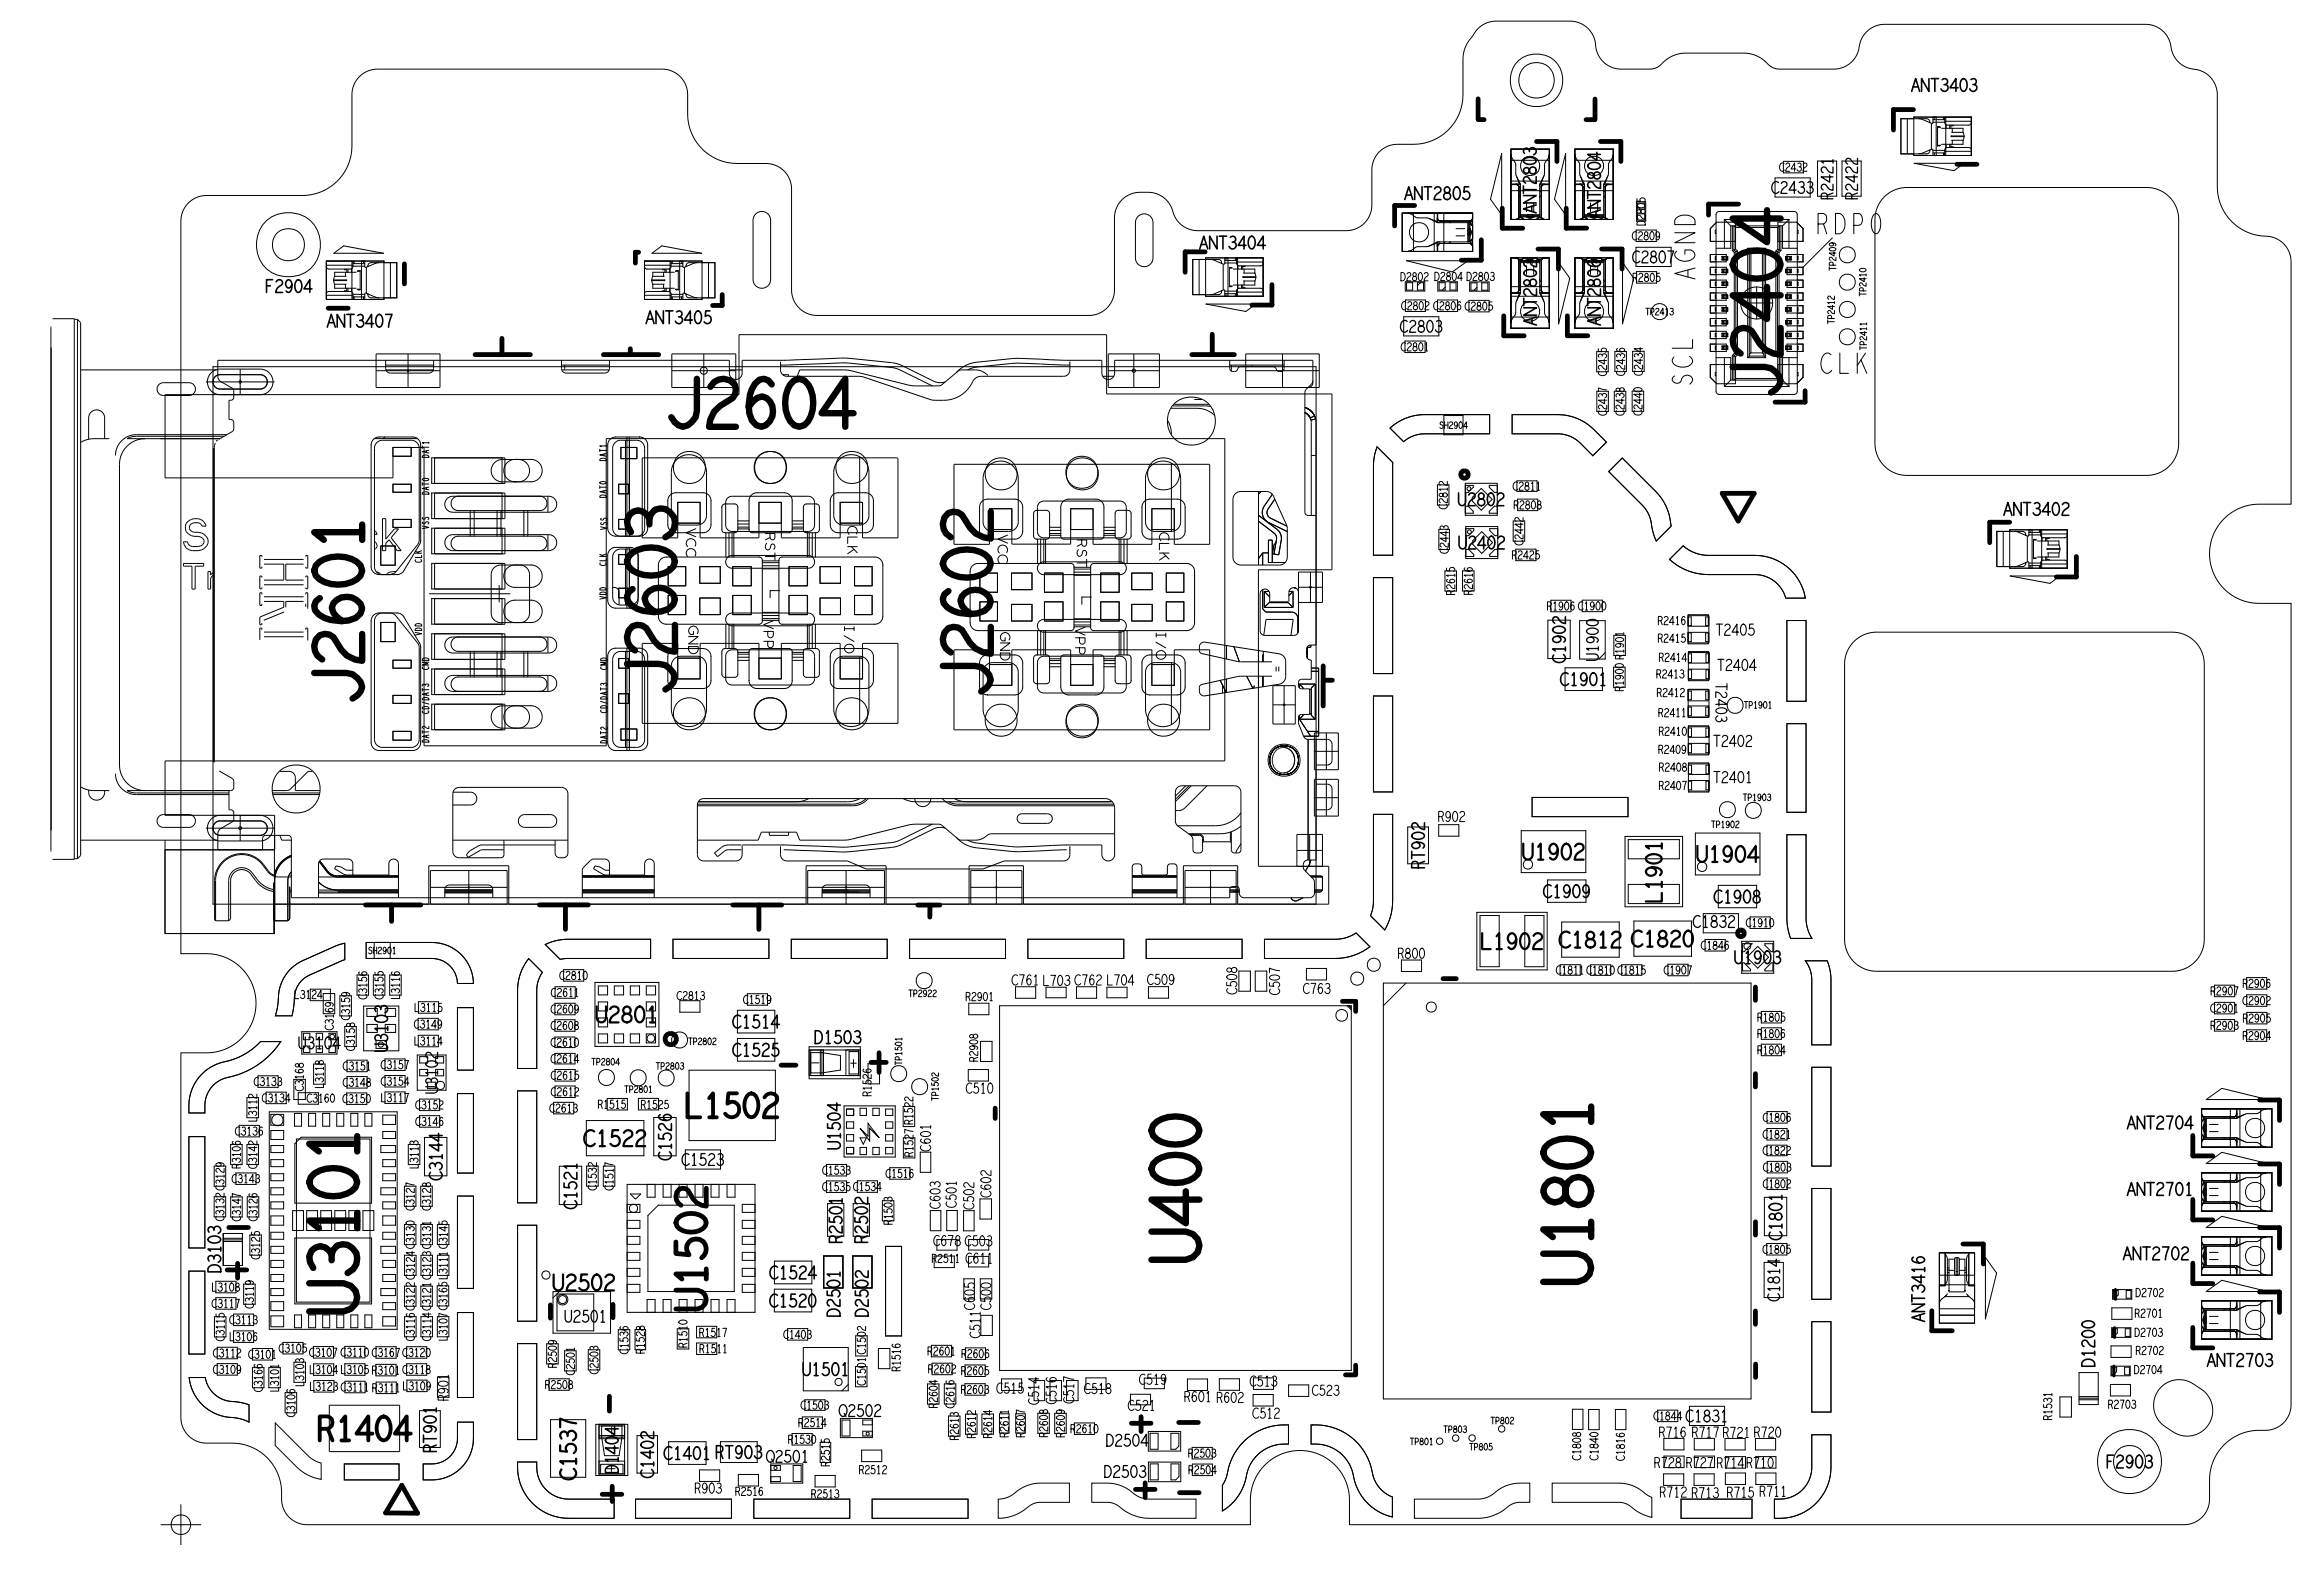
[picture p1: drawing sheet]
<svg xmlns="http://www.w3.org/2000/svg" width="73mm" height="49mm" viewBox="0 0 73 49" stroke-linecap="round" stroke-linejoin="round" font-family="sans-serif">
<defs><g id="words">
<g font-size="1.5">
<text x="55.7" y="12.5" transform="rotate(-90 55.7 12.5)">J2404</text>
<text x="11.3" y="22" transform="rotate(-90 11.3 22)">J2601</text>
<text x="21.1" y="21.7" transform="rotate(-90 21.1 21.7)">J2603</text>
<text x="31" y="21.8" transform="rotate(-90 31 21.8)">J2602</text>
<text x="11.2" y="41.2" transform="rotate(-90 11.2 41.2)">U31</text>
<text x="11.2" y="37.5" transform="rotate(-90 11.2 37.5)">01</text>
</g>
<text font-size=".9" x="22.1" y="41" transform="rotate(-90 22.1 41)">U1502</text>
<g font-size=".5">
<text x="48.7" y="29.6">C1812 C1820</text>
<text x="18.6" y="32">U2801</text>
</g>
<g font-size=".4">
<text x="43.8" y="10.4">C2803</text>
<text x="48" y="6.7" transform="rotate(-90 48 6.7)">ANT2803</text>
<text x="48.1" y="10.2" transform="rotate(-90 48.1 10.2)">ANT2802</text>
<text x="50.1" y="10.2" transform="rotate(-90 50.1 10.2)">ANT2806</text>
<text x="50.1" y="6.8" transform="rotate(-90 50.1 6.8)">ANT2804</text>
<text x="51" y="8.2">C2807</text>
<text x="55.4" y="6">C2433</text>
<text x="57.3" y="6.3" transform="rotate(-90 57.3 6.3)">R2421</text>
<text x="58.1" y="6.3" transform="rotate(-90 58.1 6.3)">R2422</text>
<text x="45.6" y="15.8">U2802</text>
<text x="45.6" y="17.2">U2402</text>
<text x="50" y="20.7" transform="rotate(-90 50 20.7)">U1900</text>
<text x="52.9" y="29">C1832</text>
<text x="9.3" y="32.8">U3104</text>
<text x="12.1" y="32.9" transform="rotate(-90 12.1 32.9)">U3103</text>
<text x="13.7" y="34.2" transform="rotate(-90 13.7 34.2)">U3102</text>
<text x="54.2" y="30.1">U1903</text>
<text x="6.9" y="39.8" transform="rotate(-90 6.9 39.8)">D3103</text>
<text x="17.6" y="41.3">U2501</text>
<text x="21.3" y="36.4">C1523</text>
<text x="55.7" y="40.7" transform="rotate(-90 55.7 40.7)">C1814</text>
<text x="19.3" y="46.1" transform="rotate(-90 19.3 46.1)">D1404</text>
<text x="20.7" y="45.6">C1401 RT903Q2501</text>
<text x="26.2" y="44.3">Q2502</text>
<text x="34.5" y="46.2">D2503</text>
<text x="34.6" y="45.2">D2504</text>
<text x="52.7" y="44.4">C1831</text>
</g>
<g font-size=".3">
<text x="51.5" y="7.1" transform="rotate(-90 51.5 7.1)">D2805</text>
<text x="51.8" y="21.2">R2413</text>
<text x="51.9" y="22.4">R2411</text>
<text x="43.7" y="30">R800</text>
<text x="45" y="25.7">R902</text>
<text x="7.3" y="35.5">C3136</text>
<text x="7.9" y="33.9">C3133</text>
<text x="8" y="35.1" transform="rotate(-90 8 35.1)">L3112</text>
<text x="8.2" y="34.4">C3134</text>
<text x="10.1" y="34" transform="rotate(-90 10.1 34)">L3118</text>
<text x="10.7" y="33.5">C3151</text>
<text x="11.9" y="34.4">L3117</text>
<text x="12.5" y="31.2" transform="rotate(-90 12.5 31.2)">L3116</text>
<text x="12.9" y="32.7">L3114</text>
<text x="13" y="31.6">L3115</text>
<text x="18.7" y="34.6">R1515</text>
<text x="29.1" y="36" transform="rotate(-90 29.1 36)">C601</text>
<text x="30.2" y="34.2">C510</text>
<text x="31.6" y="30.8">C761 L703 C762 L704</text>
<text x="35.9" y="30.8">C509</text>
<text x="38.7" y="31.1" transform="rotate(-90 38.7 31.1)">C508</text>
<text x="40" y="31.1" transform="rotate(-90 40 31.1)">C507</text>
<text x="40.7" y="31.1">C763</text>
<text x="6.6" y="40.9">C3117</text>
<text x="7" y="41.9" transform="rotate(-90 7 41.9)">C3115</text>
<text x="7.2" y="41.4">C3113</text>
<text x="7.2" y="37">C3143</text>
<text x="7.5" y="36.5" transform="rotate(-90 7.5 36.5)">R3106</text>
<text x="7.9" y="40.9" transform="rotate(-90 7.9 40.9)">C3119</text>
<text x="13.1" y="36.5" transform="rotate(-90 13.1 36.5)">L3113</text>
<text x="13.5" y="41.9" transform="rotate(-90 13.5 41.9)">C3114 C3121 C3123 C3131</text>
<text x="21.9" y="41.8">R1517</text>
<text x="25.7" y="36.7">C1533</text>
<text x="27.9" y="38.3" transform="rotate(-90 27.9 38.3)">R1503</text>
<text x="29.1" y="39.5">R2511</text>
<text x="29.2" y="38.9">C678 C503</text>
<text x="29.4" y="37.8" transform="rotate(-90 29.4 37.8)">C603</text>
<text x="29.9" y="37.8" transform="rotate(-90 29.9 37.8)">C501</text>
<text x="30.2" y="39.5">C611</text>
<text x="30.5" y="37.8" transform="rotate(-90 30.5 37.8)">C502</text>
<text x="30.5" y="41" transform="rotate(-90 30.5 41)">C605</text>
<text x="30.7" y="41.8" transform="rotate(-90 30.7 41.8)">C511</text>
<text x="31" y="41" transform="rotate(-90 31 41)">C500</text>
<text x="31" y="37.4" transform="rotate(-90 31 37.4)">C602</text>
<text x="6.7" y="42.4">C3112</text>
<text x="7.8" y="42.5">C3101</text>
<text x="8.7" y="43.5" transform="rotate(-90 8.7 43.5)">L3101</text>
<text x="9.5" y="43.3" transform="rotate(-90 9.5 43.3)">L3103</text>
<text x="9.7" y="42.9">L3104 L3105 R3101 C3118</text>
<text x="9.7" y="43.5">L3123 C3111 R3111 L3109</text>
<text x="14" y="43.8" transform="rotate(-90 14 43.8)">R901</text>
<text x="21.5" y="42.1" transform="rotate(-90 21.5 42.1)">R1510</text>
<text x="21.7" y="46.7">R903</text>
<text x="21.9" y="42.3">R1511</text>
<text x="24.6" y="45.1">R1530</text>
<text x="25.4" y="46.8">R2513</text>
<text x="28.2" y="42.9" transform="rotate(-90 28.2 42.9)">R1516</text>
<text x="30" y="45" transform="rotate(-90 30 45)">R2613</text>
<text x="31.2" y="43.6">C515</text>
<text x="31.5" y="44.9" transform="rotate(-90 31.5 44.9)">R2611</text>
<text x="32.5" y="43.9" transform="rotate(-90 32.5 43.9)">C514</text>
<text x="33" y="43.9" transform="rotate(-90 33 43.9)">C516</text>
<text x="33.6" y="43.9" transform="rotate(-90 33.6 43.9)">C517</text>
<text x="33.9" y="43.6">C518</text>
<text x="35.3" y="44.1">C521</text>
<text x="35.6" y="43.3">C519</text>
<text x="37" y="43.8">R601 R602</text>
<text x="39.1" y="43.3">C513</text>
<text x="39.2" y="44.3">C512</text>
<text x="41" y="43.6">C523</text>
<text x="51.7" y="45.9">R728 R727R714R710</text>
<text x="51.9" y="44.9">R716 R717R721 R720</text>
<text x="51.9" y="46.8">R712 R713 R715 R711</text>
<text x="64.2" y="44.4" transform="rotate(-90 64.2 44.4)">R1531</text>
</g>
</g></defs>
<!-- layer: Board Outline -->
<g fill="none" stroke="#000" stroke-width=".03">
<path d="M5.9 6.3l.5-.2h3.2a1.55 1.55 0 0 0 1.4-1.5v-1.7a.8 .8 0 0 1 .8-.7h9a.8 .8 0 0 1 .7 .8v.7a1.55 1.55 0 0 0 1.6 1.4h.9a.8 .8 0 0 1 .8 .8v3.2a.8 .8 0 0 0 .8 .8h8.5a.8 .8 0 0 0 .8-.8v-2.3a.8 .8 0 0 1 .8-.8h.3a1 1 0 0 1 .8 .9l.3 .2 .3 .1h4.7a.8 .8 0 0 0 .8-.8v-1.1a.8 .8 0 0 1 .8-.8h.6a1.55 1.55 0 0 0 1.5-1.5v-1.3l.3-.6a.8 .8 0 0 1 .7-.4h2.4a.92 .92 0 0 1 .8 1 .8 .8 0 0 0 .7 .5l1-.1 .5-.3 .4-.1h1.9a1.5 1.5 0 0 1 1 .4l1.9 .1a.97 .97 0 0 0 .8-1 .8 .8 0 0 1 .7-.4h8.3a.97 .97 0 0 1 .8 .9 1.22 1.22 0 0 0 .9 .6 .8 .8 0 0 1 .5 .7v2.9a1.69 1.69 0 0 0 1.8 1.5 .8 .8 0 0 1 .5 .8v7.6h-1a1.55 1.55 0 0 0-1.6 1.5 1.55 1.55 0 0 0 1.6 1.6h1v25a.8 .8 0 0 1-.8 .8 1.57 1.57 0 0 0-1.8 1.6v.6a.8 .8 0 0 1-.8 .8h-26.1v-.8a1.55 1.55 0 0 0-1.5-1.6 1.55 1.55 0 0 0-1.6 1.6v.8h-29.5a.8 .8 0 0 1-.8-.8 1.57 1.57 0 0 0-1.5-1.8h-.9a.8 .8 0 0 1-.7-.8v-11.4h.8a1.55 1.55 0 0 0 1.5-1.5 1.55 1.55 0 0 0-1.5-1.6h-.8v-22.9v-.3zM6.7 11.8l.2-.1h1.3l.1 .1 .1 .2-.2 .2h-1.3l-.2-.2zM23.6 6.7l.3-.1 .2 .3v1.9l-.1 .1-.1 .1-.3-.1v-.1v-1.9zM35.6 6.8l.3-.1 .2 .2v1.2l-.3 .2h-.2l-.1-.2v-1.2zM58.9 6.2l.3-.2 .4-.1h7.5a1 1 0 0 1 1 1v7a1 1 0 0 1-1 1h-7.5a1 1 0 0 1-1-1v-7l.1-.4zM5.2 26.6h3.4v2.6h-3.4zM6.7 25.7h.2h1.3l.1 .1 .1 .1-.2 .2h-1.3l-.2-.1zM17 39.8l.1-.1 .1 .1v.1l-.1 .1-.1-.1zM42.3 30.5l.1-.1 .2 .1v.2l-.2 .1-.1-.1zM42.8 30.1l.2-.1 .2 .1v.2l-.2 .1-.2-.1zM58 20.1l.3-.2 .3-.1h9.3a1 1 0 0 1 1 1v8.6a1 1 0 0 1-1 1h-9.2a1 1 0 0 1-1-1v-8.6l.1-.4zM67.6 43.3a.8 .8 0 0 1 1 0l.2 .1a.8 .8 0 0 1 .3 1.1 .8 .8 0 0 1-1.1 .3l-.3-.2a.8 .8 0 0 1-.1-1.3z"/>
<circle cx="48.1" cy="2.5" r=".56"/>
<circle cx="48.1" cy="2.5" r=".83"/>
</g>
<g fill="none" stroke="#000" stroke-width=".15">
<path d="M10.3 9.6h.6zM12.6 8.2v.7zM14.9 11.1h1.7zM15.7 10.6v.5zM18.9 11.1h1.7zM19.7 10.9v.2zM19.9 7.9h.1zM19.9 7.9v.3zM22.3 9.5h.3zM22.6 9.2v.3zM37.1 7.9h.6zM37.1 7.9v.6z"/>
<path d="M37.3 11.1h1.3zM37.9 10.5v.6zM39.2 9.5h.6zM39.8 8.9v.6zM43.6 6.4h.6zM43.6 6.4v.7zM45.7 8.1h.6zM46.2 3.1v.6zM46.2 3.7h.2zM46.3 7.5v.6zM47 6.5v.6zM47 7.1h.6z"/>
<path d="M47 10.5h.7zM47 9.9v.6zM48.1 4.4h.6zM48.1 7.8h.6zM48.7 4.4v.6zM48.7 7.8v.6zM49 7.1h.6zM49 6.5v.6zM49 10.5h.7zM49 9.9v.6zM49.6 3.7h.3zM49.9 3.1v.6z"/>
<path d="M50.1 4.4h.6zM50.1 7.8h.6zM50.7 4.4v.6zM50.7 7.8v.6zM53.4 6.4v.3zM53.4 6.4h1zM53.9 15.4h1zM53.9 15.4l.5 .9zM54.9 15.4l-.5 .9zM55.5 12.6h1zM56.5 12.2v.4zM59.2 3.4v.7z"/>
<path d="M59.2 3.4h.6zM61.2 5.1h.6zM62.2 16.3v.7zM62.2 16.3h.7zM64.3 18h.6zM64.9 17.4v.6zM11.4 28.3h1.8zM12.2 28.3v.5zM16.9 28.3h1.5zM17.7 28.3v.7zM22.9 28.3h1.5zM23.7 28.3v.8z"/>
<path d="M28.7 28.3h.7zM29.1 28.3v.4zM31.1 34.6v.4zM41.4 20.8v1.3zM41.5 21.3h.2zM42 31.3h.4zM42.4 31.3v.3zM45.1 30.6h.4zM54.9 33.6v.4zM54.9 30.9v.4zM54.9 38.2v.4zM61.4 38.9h.6z"/>
<path d="M62 38.9v.6zM68.6 36.1h.6zM68.6 38.1h.6zM68.6 35.5v.6zM68.6 37.5v.6zM68.6 39.5v.6zM70.7 34.4h.6zM70.7 36.4h.6zM70.7 38.4h.6zM71.3 34.4v.6zM71.3 36.4v.6zM71.3 38.4v.6z"/>
<path d="M12.1 47.3h1zM12.6 46.4l.5 .9zM12.6 46.4l-.5 .9zM17.2 40.8v.4zM19.2 40.8v.4zM42.1 43h.3zM42.4 42.7v.3zM54.9 41v.4zM54.9 42.6v.5zM60.4 41.6h.7zM60.4 41v.6zM68.6 41.5v.6z"/>
<path d="M68.6 42.1h.6zM68.6 40.1h.6zM70.7 40.4h.6zM71.3 40.4v.6z"/>
</g>
<!-- layer: Components -->
<g fill="none" stroke="#000" stroke-width=".03">
<path d="M1.6 10.2v16.4zM1.6 10.2h.1M1.6 10.9v15.1zM1.6 10h.7zM2.3 10v16.9zM2.3 10h.1zM2.4 10v16.8zM2.4 10l.1 .1zM2.5 11.6h4.3zM2.5 10.1v16.6zM2.8 13.1v.6zM2.8 13.1v-.2l.2-.1 .2 .1 .1 .2"/>
<path d="M2.9 13.7h.5zM2.9 13.7l-.4 .1M3.3 13.1v.6zM3.7 14.5v9.4zM4 13.7h.5zM4.3 13.6h2.7zM4.3 13.6h2.8zM4.3 13.6l-.5 .2-.2 .4M4.3 13.6l-.3 .1M4.5 13.7h2.4zM4.5 13.7a.8 .8 0 0 0-.8 .8M5 13.7h1.9z"/>
<path d="M5.1 12.4h.8zM5.1 12h.8zM5.1 12l-.2 .2 .1 .1 .1 .1M5.2 14.9h7.1zM5.2 12.3h17.9zM5.2 12.3v2.6zM5.7 16.9l.1 .1zM5.7 17.7h.3zM5.7 17.6v.1zM5.7 17.6h.7zM5.7 16.9h.2zM5.8 17v.1z"/>
<path d="M5.8 16.5v.1zM5.8 16.4v.1zM5.8 16.4h.1M5.8 16.6l.1 .1zM5.8 17.1l.1 .1zM5.9 16.9v.1zM5.9 17v.1zM5.9 16.3l-.1 .1zM5.9 16.3l.1-.1zM5.9 16.7h.1zM5.9 12h.2v.2l-.2 .2M5.9 16.5h.1"/>
<path d="M5.9 16.5v.1zM5.9 17.2h.1zM5.9 17.1h.1zM5.9 16.4v.1zM5.9 16.6h.1zM5.9 16.4h.1zM6 16.2h.1zM6 16.7l.1 .1zM6 18.4h.1zM6 17.7v.7zM6 16.6h.1zM6 16.4l.1-.1z"/>
<path d="M6 17.1h.2zM6 17.2h.2zM6.1 16.8h.1zM6.1 16.3h.1zM6.1 16.6h.1zM6.1 16.2h.1zM6.1 17.7h.3zM6.1 17.7v.7zM6.2 16.2h.1zM6.2 16.6l.1 .1zM6.2 17.1h.1zM6.2 16.8h.1z"/>
<path d="M6.2 16.3l.1 .1zM6.2 17.2h.1zM6.3 16.4h.1M6.3 17.1v-.1zM6.3 16.2l.1 .1zM6.3 16.8h.1M6.3 16.7h.1zM6.3 17.2l.1-.1zM6.3 16.4h.1zM6.3 16.8l.1 .1zM6.4 16.3v.1zM6.4 17.6v.1z"/>
<path d="M6.4 17h-.1zM6.4 16.7l.1 .1zM6.4 16.9v.1zM6.4 16.4h.1M6.4 11.9h2.2zM6.5 16.8v.1zM6.5 17.1h-.1zM6.5 18.4h.1zM6.5 17.9v.5zM6.5 17.9h.1zM6.5 17v.1zM6.5 16.9v.1z"/>
<path d="M6.6 17.9v.1zM6.6 18.1v.3zM6.6 18h.1M6.6 17.9h.1zM6.7 18h.1M6.6 18v.1zM6.7 11.5h34.5zM6.7 11.5v16.8zM6.7 17.9h.1M6.7 17h.1M6.7 16.7h.1M6.7 14v9.8z"/>
<path d="M6.7 13.9v.1M6.8 11.3h16zM6.8 11.3v.5zM6.8 11.8l.1 .1M6.8 13.8h.1M6.9 13.7l.4-.2zM6.9 11.7h1.2zM6.9 12.3h1.2zM6.9 12.2h1.2zM6.9 11.5h1.2zM6.9 11.7l-.2 .1v.1v.2l.2 .1M6.9 11.5l-.3 .1-.1 .3 .1 .3 .3 .1"/>
<path d="M6.9 11.9l.4 .2zM7.2 13.1h.1M7.2 12.5v.6zM7.2 12.5h.1M7.2 13.1l.1 .1M7.3 12.1v.1M7.3 12.4l-.1 .1M7.3 13.4v.1M7.3 12.2v.2zM7.3 13.2v.2zM7.5 11.9h.1M7.5 11.5v.8z"/>
<path d="M8.1 18.4h.1zM8.1 19.6v.4zM8.1 19.3v.2zM8.1 18.9h.1zM8.1 17.8h.1zM8.1 19.3l.8-.3zM8.1 18.5v.4zM8.1 18v.4zM8.1 17.4v.4zM8.1 19.5h.1zM8.1 18.5h.1zM8.1 18h.1z"/>
<path d="M8.1 17.4h.1zM8.1 19.6h.1zM8.1 11.7l.2 .1 .1 .1-.1 .2-.2 .1M8.1 11.5l.3 .2 .1 .2-.1 .3-.3 .1M8.2 19.5h.1M8.2 19.7h.1M8.2 17.4h.1M8.2 17.8h.1M8.2 18.1h.1M8.2 18.6h.1M8.2 18.4h.1M8.2 18.9h.1"/>
<path d="M8.2 19.4l.7-.3zM8.3 18.1h.6zM8.3 17.6h.6zM8.3 18.8h.6zM8.3 18.3h1.2zM8.3 19.9h1.2zM8.3 18.7h1.2zM8.3 17.5h1.2zM8.3 19.8h1.2zM8.9 18.8v.2zM8.9 17.6v.5zM8.9 18.1h.6z"/>
<path d="M8.9 18.8h.6zM8.9 17.6h.6zM9.6 19.6h.1M9.6 18.4h.1M9.6 17.8h.1M9.6 18.9v.1zM9.6 18.5h.1M9.6 18h.1M9.6 17.7h.1M9.6 17.4h.1M9.6 19.6v.4zM9.6 17.4v.4z"/>
<path d="M9.6 18v.4zM9.6 18.5v.5zM10.2 9.4h1.2zM10.2 8.2h1.2zM10.2 8.2h.8zM10.2 8.3h.8zM10.2 9.4h.8zM10.2 8.2v1.2zM10.2 9.2h.8zM10.2 8.3l.1 .1M10.2 8.2h2.2v1.1l-2.2 .1zM10.3 9.1l-.1 .1"/>
<path d="M10.3 8.4h.7zM10.3 9.1h.7zM10.4 8.8h.4zM10.4 8.8h.1M10.4 7.9l.3-.2zM10.4 7.9h1.6zM10.5 8.9h.3zM10.5 8.9v.1zM10.5 8.5v.1zM10.5 9h.6zM10.5 8.6h.3zM10.5 8.6v.3"/>
<path d="M10.5 8.5h.6zM10.7 7.7l1.3 .2zM10.8 9.1h.1M10.8 8.4h.1M10.8 8.5v.1zM10.8 8.9v.1zM10.8 8.8h.1M10.8 8.4v.1zM10.8 9v.1zM10.9 8.4v.1zM10.9 9v.1zM11 9.1v.1"/>
<path d="M11 8.4v.1zM11 9v.1zM11 8.2v1.2zM11 8.3v.1M11 8.3h.4zM11 9.2h.4zM11 8.2v.1zM11 9.2v.1zM11 9.3h.4zM11 8.2h.1M11 8.2h.4zM11 9.3v.1z"/>
<path d="M11.1 8.2h.1M11.1 9.3v.1zM11.2 8.5h.1M11.2 9h.1M11.2 8.5h.1zM11.2 9.1h.1zM11.3 9.1h.1M11.3 8.5v.6zM11.3 8.2v1.2zM11.3 9.4h.7zM11.3 8.2h.7zM11.4 8.2h.1"/>
<path d="M11.4 9.3v.1zM11.4 8.3v.1M11.4 8.2v.1zM11.4 9.2v.2zM11.4 9.2h.1M11.5 8.4l.2-.2zM11.5 8.4v.8zM11.5 9.2l.2 .1zM11.5 9.2l.1 .1M11.5 8.3h.1M11.5 9.2h.1M11.6 8.2h.8z"/>
<path d="M11.6 8.2l-.1 .1M11.6 9.3h.8zM11.6 13.9v3.8zM11.6 19.4v3.8zM11.6 17.7l.1 .2 .2 .1M11.7 13.7h1.4zM11.7 14v3.7zM11.7 19.4v3.7zM11.7 17.7l.1 .2 .2 .1M11.7 9.3h.2M11.8 11.1v1zM11.8 11.1h2z"/>
<path d="M11.8 11.6h2zM11.8 12.1h2zM11.9 8.2h-.2M11.9 13.7h-.2l-.1 .2M11.9 19.2h.5zM11.9 18h.5zM11.9 13.7h1zM11.9 17.9h.1M11.9 17.7h.5zM11.9 17.1h.5zM11.9 17.1v.6zM11.9 19.5h.5z"/>
<path d="M11.9 19.5v.6zM12 17.2h.1zM12 16.2v1zM12 18h.2zM12 16.2h.1zM12 13.8h.9zM12 19.2h.2zM12 13.8h-.2l-.1 .2M12 19.2h-.2l-.1 .2M12 8.2v1.2zM12 13.7h.1M12.1 11.3v.2z"/>
<path d="M12.1 11.5l.1 .2M12.1 11.4h1.5zM12.1 16.2v.7zM12.1 17v.2zM12.1 11.6h1.5zM12.1 17.9h.1zM12.1 18h.1M12.2 16.9l.2 .3zM12.2 16.9l-.1 .1zM12.2 17.9h.1zM12.2 19.2l.2 .1M12.2 18h.1"/>
<path d="M12.2 8.2v1.1zM12.2 11.7h1.2zM12.2 18l.1-.1zM12.2 16.8l.3 .4zM12.3 17.9h.1M12.3 15.4h.6zM12.3 14.3h.6zM12.3 16.5h.6zM12.3 17.9h.1zM12.3 15.1h.6zM12.3 14h.6zM12.3 14v.3z"/>
<path d="M12.3 15.1v.3zM12.3 16.2h.6zM12.3 16.2v.3zM12.3 14h1zM12.3 14v.9zM12.3 16.5l-.2 .4zM12.3 16.5h.2zM12.4 17.1v.6zM12.4 19.5v.6zM12.4 17.9l-.2 .1M12.4 19.3l.7 .8zM12.4 8.2v1.1z"/>
<path d="M12.4 19.2l.2 .1M12.4 17.2h.1zM12.5 16.5l-.3 .3zM12.6 19.3l.5 .8zM12.6 17.8l-.2 .2M12.8 11.6h.1M12.8 11.1v1zM12.9 15.1v.3zM12.9 14v.3zM12.9 16.2v.3zM12.9 13.8h.1l.1 .2M12.9 13.7h.2l.1 .2"/>
<path d="M13.1 17l-.7 .9zM13.1 16.9v.1M13.1 14v2.9zM13.1 17l-.5 .8zM13.2 16.9l-.1 .1M13.2 13.9v3zM13.3 14v9.3zM13.4 18.6h2.6zM13.5 15.4h2.2zM13.5 14.3h2.2zM13.5 14.3v.8zM13.5 16.5h2.2z"/>
<path d="M13.5 15.4v.8zM13.5 16.5v.8zM13.5 18.7h2.2zM13.5 17.6h2.2zM13.5 17.6v.8zM13.5 19.8h2.2zM13.5 18.7v.8zM13.5 19.8v.8zM13.5 15.1h2.2zM13.5 17.3h2.2zM13.5 16.2h2.2zM13.5 18.4h2.2z"/>
<path d="M13.5 19.5h2.2zM13.6 11.5l-.2 .2M13.6 11.3v.2zM13.6 16.5h2.2zM13.6 15.4v.8zM13.6 16.5v.8zM13.6 18.7h2.2zM13.6 17.6h2.2zM13.6 17.6v.8zM13.6 15.4h2.2zM13.6 14.3h2.2zM13.6 14.3v.8z"/>
<path d="M13.6 19.8h2.2zM13.6 18.7v.8zM13.6 19.8v.8zM13.6 17.3h2.2zM13.6 16.2h2.2zM13.6 18.4h2.2zM13.6 15.1h2.2zM13.6 19.5h2.2zM13.8 11.1v1zM14.2 15.5h3zM14.2 19.9h3zM14.2 17.2h3z"/>
<path d="M14.2 16.7h3zM14.2 16h3zM14.2 19.9l-.2 .1-.1 .2 .1 .1 .2 .1M14.2 16.7l-.2 .1-.1 .2 .1 .1 .2 .1M14.2 15.5l-.2 .1-.1 .2 .1 .1 .2 .1M14.3 17.2h2.6zM14.3 16.8h2.6zM14.3 16h2.6zM14.3 16.8h-.1l-.1 .2 .1 .1 .1 .1M14.3 15.5l-.1 .1-.1 .1 .1 .2 .1 .1M14.3 19.9l-.1 .1-.1 .1 .1 .2 .1 .1M14.3 19.9h2.6z"/>
<path d="M14.3 15.5h2.6zM14.7 16v.8zM14.8 16v.8zM15.4 19.2v.2l.3 .1M15.4 18v1.2zM15.5 16v.8zM15.6 18.3v.5zM15.7 17.7h.6zM15.7 19.5h.6zM15.7 17.7h-.2l-.1 .3M15.7 16v.8zM15.7 14.3v.8z"/>
<path d="M15.7 16.5v.8zM15.7 15.4v.8zM15.7 17.6v.8zM15.7 19.8v.8zM15.7 18.7v.8zM15.7 15.1h.5zM15.7 14.4h.5zM15.7 14.4l-.2 .1-.1 .2 .1 .3 .2 .1M15.8 14.3v.8zM15.8 16.5v.8zM15.8 15.4v.8zM15.8 17.6v.8z"/>
<path d="M15.8 19.8v.8zM15.8 18.7v.8zM16.1 15.1h.5zM16.1 18.4h.5zM16.1 19.5h.5zM16.1 14.4l-.2 .1-.1 .2 .1 .3 .2 .1M16.1 17.7l-.2 .1-.1 .2 .1 .3 .2 .1M16.1 18.8l-.2 .1-.1 .2 .1 .3 .2 .1M16.1 14.4h.5zM16.1 18.8h.5zM16.1 17.7h.5zM16.2 14.4l.3 .1 .1 .2-.1 .3-.3 .1"/>
<path d="M16.3 17.7l.2 .1 .1 .2M16.4 16v.8zM16.5 16v.8zM16.6 19.2l-.1 .2-.2 .1M16.6 18v1.2zM16.6 14.4l.3 .1 .1 .2-.2 .3-.2 .1M16.6 17.7l.3 .1 .1 .2-.2 .3-.2 .1M16.6 18.8l.3 .1 .1 .2-.2 .3-.2 .1M16.9 16.8h.1l.1 .2-.1 .1-.1 .1M16.9 15.5l.1 .1 .1 .1-.1 .2-.1 .1M16.9 19.9l.1 .1 .1 .1-.1 .2-.1 .1M17.1 16.7v.5z"/>
<path d="M17.1 15.5v.5zM17.1 19.9v.5zM17.2 16.7l.1 .1 .1 .2-.1 .1-.1 .1M17.2 15.5l.1 .1 .1 .2-.1 .1-.1 .1M17.2 19.9l.1 .1 .1 .2-.1 .1-.1 .1M17.6 11.4h1.5zM17.6 11.3v.2zM17.6 11.5l.1 .2M17.6 11.6h1.5zM17.7 11.5l-.1 .1M17.7 11.4v.1zM17.7 11.7h1.2z"/>
<path d="M19 13.7h19.3zM19 13.7v9.6zM19 13.9v2.6zM19 17.4v1.4zM19 16.5l.1 .2 .2 .1M19 18.8l.1 .1 .2 .1M19.1 11.5l-.2 .2M19.1 11.3v.2zM19.2 18.4h.1l.1 .1M19.2 14v2.5zM19.2 17.4v1.3zM19.2 16.5v.2l.2 .1"/>
<path d="M19.2 18.7v.1l.2 .1M19.3 13.7h.7zM19.3 17.1h.4zM19.3 16.8h.7zM19.3 19h.4zM19.3 13.7h-.2l-.1 .2M19.3 17.1l-.2 .1-.1 .2M19.3 15.4h.3zM19.3 16.5h.3zM19.3 18.7h.3zM19.3 17.6h.3zM19.3 15.1v.3z"/>
<path d="M19.3 15.1h.3zM19.3 16.2v.3zM19.3 16.2h.3zM19.3 18.4h.3zM19.3 17.3h.3zM19.3 17.3v.3zM19.3 18.4v.3zM19.4 15.4h.3zM19.4 16.5h.3zM19.4 18.7h.3zM19.4 17.6h.3zM19.4 15.1v.3z"/>
<path d="M19.4 15.1h.3zM19.4 16.2v.3zM19.4 16.2h.3zM19.4 18.4h.3zM19.4 17.3v.3zM19.4 18.4v.3zM19.4 17.3h.3zM19.4 18.5v.4zM19.4 16.8h.5zM19.4 18.9h.3zM19.4 13.8h.5zM19.4 17.2h.3z"/>
<path d="M19.4 17.2h-.2v.2M19.4 13.8h-.2v.2M19.4 14v.3zM19.4 14h.5zM19.4 14.3h.5zM19.6 13.8v3zM19.6 17.2v1.7zM19.6 14.3h.1zM19.6 14h.1zM19.7 15.4h.1M19.7 16.5h.1M19.7 18.7h.1"/>
<path d="M19.7 17.6h.1M19.6 15.1h.1M19.6 13.7v3.1zM19.6 16.2h.1M19.6 18.4h.1M19.6 17.1v1.9zM19.6 17.3h.1M19.7 15.1v.3zM19.7 13.7v3.1zM19.7 13.8v3zM19.9 13.8h.2l.1 .2M19.9 14v.3z"/>
<path d="M20 13.7h.2l.1 .2M20.1 14.3h8zM20.1 14.3v2.5zM20.2 9.4h1.2zM20.2 8.2h1.2zM20.2 8.2h.8zM20.2 8.3h.8zM20.2 8.2v1.2zM20.2 9.4h.8zM20.2 9.2h.8zM20.2 8.3v.1M20.2 8.2h2.2v1.1l-2.2 .1z"/>
<path d="M20.2 14v2.5zM20.2 9.1v.1M20.2 8.4h.7zM20.2 9.1h.7zM20.3 13.9v2.6zM20.4 8.8h.4zM20.4 8.8h.1M20.4 7.9l.3-.2zM20.4 7.9h1.5zM20.4 8.9h.4zM20.4 8.5v.1zM20.4 8.9v.1z"/>
<path d="M20.4 9h.7zM20.4 8.6h.4zM20.4 8.6v.3M20.4 8.5h.7zM20.7 7.7l1.2 .2zM20.7 9.1h.1zM20.7 8.4h.1M20.7 9.1h.1M20.7 8.4h.1zM20.8 8.5v.1zM20.8 8.9v.1zM20.8 8.8h.1"/>
<path d="M20.8 8.4v.1zM20.8 9v.1zM20.8 17.4h2.9zM20.8 19.5h2.9zM20.9 9.1l.1 .1M20.9 9v.1zM20.9 8.4v.1zM21 8.2v1.2zM21 8.3l-.1 .1M21 8.3h.4zM21 9.2h.4zM21 9.2v.1z"/>
<path d="M21 8.2v.1zM21 9.3h.4zM21 9.3v.1zM21 8.2h.1M21 8.2h.4zM21 14.8v1.3zM21 14.8l.2-.4 .4-.2 .4 .2 .1 .4M21 11.6h2zM21 11.1v1zM21 11.1h2zM21 12.1h2zM21.1 9h.1"/>
<path d="M21.1 8.5h.1zM21.1 9h.1zM21.2 8.5h.1M21.1 16.7h.9zM21.1 15.4l-.1 .1-.1 .2M21.1 15.4h.9zM21.2 9.1h.1M21.2 15.7h.7zM21.2 16.4h.7zM21.2 8.5v.6zM21.3 9.4h.7zM21.3 8.2v1.2z"/>
<path d="M21.3 8.2h.7zM21.3 16.4h.5zM21.3 9.3v.1zM21.3 8.2h.1M21.4 9.2v.2zM21.4 8.3v.1M21.4 8.2v.1zM21.4 9.2h.1M21.4 8.4v.8zM21.4 8.4l.3-.2zM21.4 9.2l.3 .1zM21.5 9.2l.1 .1"/>
<path d="M21.5 9.2h.1M21.5 8.3h.1M21.6 8.2h.8zM21.6 9.3h.8zM21.6 8.2l-.1 .1M21.7 9.3h.1M21.8 8.2h-.1M21.9 17.7v.5zM21.9 18.7h.6zM21.9 17.7h.6zM21.9 18.7v.5zM21.9 18.2h.6z"/>
<path d="M21.9 19.2h.6zM21.9 15.7v.7zM21.9 15.7v1.1zM21.9 16.8h1.8zM21.9 11.5h.1l.1 .1-.1 .1zM22 8.2v1.2zM22 15.4l.2 .1v.2M22 11.1v1zM22.1 16.1l-.1 .2-.2 .1M22.1 14.8v1.3zM22.2 8.2v1.1zM22.2 15.7v.7z"/>
<path d="M22.2 16.4v.2l-.2 .1M22.4 8.2v1.1zM22.5 17.7v.5zM22.5 18.7v.5zM22.6 15.9v.7zM22.6 16.6l.1 .1M22.7 16.7h.3zM22.7 15.8l-.1 .1M22.7 15.8h.3zM22.7 15.7v.7zM22.7 16.4l.2 .2M22.7 16.7v.7z"/>
<path d="M22.7 19.5v.8zM22.8 16.7v.7zM22.8 19.5v.8zM22.8 11.6h.4zM22.8 11.3v.4zM22.8 11.7l.2 .2 .2-.1v-.1M22.9 16.7v.7zM22.9 19.5v.8zM22.9 16.6h2.4zM22.9 17.8h2.4zM22.9 17.4h2.4zM22.9 19.6h2.4z"/>
<path d="M22.9 15.5h2.4zM22.9 19.2h2.4zM22.9 15.5l-.2 .2M22.9 17.4l-.2 .2 .1 .1 .1 .1M22.9 19.2l-.2 .2 .1 .1 .1 .1M22.9 17.7v.6zM22.9 18.6h.6zM22.9 17.7h.6zM22.9 18.6v.6zM22.9 18.3h.6zM22.9 19.2h.6zM23 16.7v.7z"/>
<path d="M23 19.5v.8zM23 15.8l.1 .1M23 11.1v1zM23.1 16.6l-.1 .1M23.1 15.9v.7zM23.1 16.5h.3zM23.1 16.3h.3zM23.1 16.4h.3zM23.1 10.5h11.5zM23.1 10.5v1.8zM23.2 11.3h1.3zM23.2 11.3v.3z"/>
<path d="M23.2 11.6v.1zM23.4 15.7v.9zM23.4 16.6l.1 .1M23.5 17.7v.6zM23.5 18.6v.6zM23.5 16.7h1.2zM23.7 15.4l-.2 .1-.1 .2M23.7 15.4h.8zM23.7 15.7v.7zM23.7 15.7h.7zM23.7 15.7v1.1zM23.7 16.4h.7z"/>
<path d="M23.7 17.4l.1 .1M23.8 19.4l-.1 .1M23.8 17.8h.6zM23.8 17.6h.6zM23.8 19.4h.6zM23.8 19.2h.6zM23.8 17.7h.6zM23.8 17.5h.6zM23.8 17.5v1.9zM23.8 19.3h.6zM23.8 19.1h.6zM24.1 18.5v.2z"/>
<path d="M24.1 18.5h.3zM24.4 17.5v1.9zM24.4 19.4l.1 .1M24.4 11.3v.3zM24.4 11.4h.1zM24.4 11.6l.2 .2M24.4 15.7v.7zM24.4 15.7v1.1zM24.4 16.8h1.9zM24.5 19.5h2.9zM24.5 17.4h2.9zM24.5 17.4l-.1 .1"/>
<path d="M24.5 11.7h.2zM24.5 15.4l.2 .1 .1 .2M24.6 11.3h.1M24.6 11.8h2.3zM24.6 11.3h-.1M24.6 11.3l.4-.1zM24.6 11.4h-.1M24.7 11.4h.3zM24.7 11.7h.1M24.7 18.6h.5zM24.7 17.7h.5zM24.7 17.7v.6z"/>
<path d="M24.7 18.6h.6zM24.7 17.7h.6zM24.7 18.6v.6zM24.7 18.3h.5zM24.7 19.2h.5zM24.7 18.3h.6zM24.7 19.2h.6zM24.8 16.6l-.1 .1M24.8 15.7v.9zM24.8 16.5h.3zM24.8 16.3h.3zM24.8 16.4h.3z"/>
<path d="M25 11.4h.7zM25 11.2h.7zM25 11.6h1.4zM25 11.6l-.1 .2zM25.1 15.9v.7zM25.1 16.6l.1 .1M25.2 16.7h.3zM25.2 15.8l-.1 .1M25.2 15.8h.3zM25.2 17.7v.6zM25.2 18.6v.6zM25.3 16.7v.7z"/>
<path d="M25.3 19.5v.8zM25.3 17.7v.6zM25.3 18.6v.6zM25.3 15.5l.2 .2M25.3 17.4h.1l.1 .2-.2 .2M25.3 19.2h.1l.1 .2-.2 .2M25.4 16.7v.7zM25.4 19.5v.8zM25.5 16.4l-.2 .2M25.5 15.7v.7zM25.5 16.7v.7zM25.5 19.5v.8z"/>
<path d="M25.5 15.8l.1 .1M25.6 16.6l-.1 .1M25.6 15.9v.7zM25.6 17.7v.5zM25.6 18.7h.7zM25.6 17.7h.7zM25.6 18.7v.5zM25.6 18.2h.7zM25.6 19.2h.7zM25.7 11.2h.6zM25.7 11.4l.6-.1zM26 15.7v.7z"/>
<path d="M26 16.4v.2l.2 .1M26.1 14.8v1.3zM26.1 16.1l.1 .2 .2 .1M26.1 14.8l.1-.4 .4-.2 .4 .2 .2 .4M26.2 16.7h.9zM26.2 15.4l-.2 .1v.2M26.2 15.4h.9zM26.3 15.7h.7zM26.3 15.7v1.1zM26.3 16.4h.7zM26.3 15.7v.7zM26.3 17.7v.5z"/>
<path d="M26.3 18.7v.5zM26.3 11.2h.3M26.3 11.3l.3 .1M26.4 16.4h.5zM26.4 11.6h.2M26.6 11.4l1.3 .1zM26.6 11.2l1.3 .1zM26.6 11.6l1.8 .4zM26.7 17.7v.6zM26.7 18.6h.6zM26.7 17.7h.6zM26.7 18.6v.6z"/>
<path d="M26.7 18.3h.6zM26.7 19.2h.6zM26.9 11.8h.1M26.9 14.3v2.1zM27 15.7v1.1zM27 16.8h1.1zM27 15.7v.7zM27 11.8l2.1 .7zM27.1 15.4l.1 .1 .1 .2M27.2 16.1l-.1 .2-.2 .1M27.2 14.8v1.3zM27.3 17.7v.6z"/>
<path d="M27.3 18.6v.6zM27.3 15.7v.7zM27.3 16.4l-.1 .2-.1 .1M27.4 17.4l.1 .1 .1 .2M27.6 17.7v1.6zM27.6 19.3l-.1 .1-.1 .1M27.9 11.5l.3 .1M27.9 11.3l.3 .1M28.1 14.3h.1M28.1 14.3v2.5zM28.2 11.6l.9 .4zM28.2 11.4l1 .5z"/>
<path d="M28.4 12l.2 .1M28.6 12.1h.8zM29.1 12.5h.1M29.1 12l.1 .1M29.2 11.9h.4M29.2 12.5h.3zM29.5 12l-.1 .1M29.5 12l.5-.4zM29.8 14.5h8zM29.8 14.5v2.5zM30.1 11.6h.4zM30.1 11.6h-.1"/>
<path d="M30.5 11.6l.4 .1M30.5 11.3l1.1-.1zM30.6 11.3l-.4 .1-.3 .2M30.6 11.5l1-.1zM30.6 11.5l-.3 .1M30.6 17.6h2.9zM30.6 19.7h2.9zM30.7 11.8h2.6zM30.7 11.8l-.3 .1a1.02 1.02 0 0 1-.9 .6M30.7 15v1.3zM30.7 15l.2-.4 .4-.2 .4 .2 .1 .4M30.9 16.9h.8z"/>
<path d="M30.9 15.6h.8zM30.9 15.9h.7zM30.9 16.6h.7zM31 16.6h.5zM31.6 17.9v.5zM31.6 18.9h.7zM31.6 17.9h.7zM31.6 18.9v.5zM31.6 18.4h.7zM31.6 19.4h.7zM31.6 15.9v.7zM31.6 15.9v1.1z"/>
<path d="M31.6 17h1.9zM31.7 15.6l.2 .1 .1 .2M31.8 16.3v.2l-.3 .1M31.8 15v1.3zM31.9 11.4h.6zM31.9 11.4h-.3M31.9 11.2h.6zM31.9 11.2h-.3M32 15.9v.7zM32 16.6l-.1 .2-.2 .1M32.3 17.9v.5zM32.3 18.9v.5z"/>
<path d="M32.3 16.1v.7zM32.3 16.8l.1 .1M32.4 16.9h.3zM32.4 16l-.1 .1M32.4 16h.3zM32.4 15.9v.7zM32.4 16.6l.2 .2M32.5 16.9v.7zM32.5 19.7v.8zM32.5 11.4h.3zM32.5 11.2h.3zM32.6 16.9v.7z"/>
<path d="M32.6 19.7v.8zM32.6 16.8h2.4zM32.6 18h2.4zM32.6 17.6h2.4zM32.6 19.8h2.4zM32.6 15.7h2.4zM32.6 19.4h2.4zM32.6 15.7l-.2 .2M32.6 17.6l-.2 .2 .1 .1 .1 .1M32.6 19.4l-.2 .2 .1 .1 .1 .1M32.7 17.9v.6zM32.7 18.8h.5z"/>
<path d="M32.7 17.9h.5zM32.7 18.8v.6zM32.7 18.5h.5zM32.7 19.4h.5zM32.7 16.9v.7zM32.7 19.7v.8zM32.7 16l.1 .1M32.8 16.8l-.1 .1M32.8 16.1v.7zM32.8 16.7h.4zM32.8 16.5h.4zM32.8 16.6h.4z"/>
<path d="M32.8 11.2l.4 .1zM32.8 11.4h.4zM33.2 15.9v.9zM33.2 16.8l.1 .1M33.2 11.4h.2M33.2 11.3h.2M33.2 17.9v.6zM33.2 18.8v.6zM33.3 16.9h1.1zM33.4 11.3h1.1zM33.4 11.4h.1zM33.4 15.6l-.1 .1-.1 .2"/>
<path d="M33.4 15.6h.9zM33.5 11.3v.3zM33.5 11.6l-.2 .2M33.5 15.9v.7zM33.5 15.9h.7zM33.5 15.9v1.1zM33.5 16.6h.7zM33.5 17.6l.1 .1M33.6 19.6l-.1 .1M33.6 18h.5zM33.6 17.8h.5zM33.6 19.6h.5z"/>
<path d="M33.6 19.4h.5zM33.6 17.9h.5zM33.6 17.7h.5zM33.6 17.7v1.9zM33.6 19.5h.5zM33.6 19.3h.5zM33.8 18.7v.2zM33.8 18.7h.3zM34.1 17.7v1.9zM34.1 19.6l.1 .1M34.2 15.9v.7zM34.2 15.9v1.1z"/>
<path d="M34.2 17h1.8zM34.2 17.6h2.9zM34.2 19.7h2.9zM34.2 17.6l-.1 .1M34.3 15.6l.2 .1v.2M34.4 18.8h.6zM34.4 17.9h.6zM34.4 17.9v.6zM34.4 18.8v.6zM34.4 18.5h.6zM34.4 19.4h.6zM34.5 11.3v.3z"/>
<path d="M34.5 11.6v.1zM34.5 11.7l.2 .2 .1-.1 .1-.1M34.5 11.8h.3zM34.5 16.8l-.1 .1M34.5 15.9v.9zM34.5 16.7h.4zM34.5 16.5h.4zM34.5 16.6h.4zM34.6 10.5v1.8zM34.6 12.3h7.1zM34.7 11.1v1zM34.7 11.1h1.6z"/>
<path d="M34.7 11.6h1.6zM34.7 12.1h1.6zM34.9 11.3h6.2zM34.9 11.3v.4zM34.9 16.1v.7zM34.9 16.8l.1 .1M35 16.9h.3zM35 16l-.1 .1M35 16h.3zM35 17.9v.6zM35 18.8v.6zM35 16.9v.7z"/>
<path d="M35 19.7v.8zM35 15.7l.2 .2M35 17.6h.2v.2l-.2 .2M35 19.4h.2v.2l-.2 .2M35.1 16.9v.7zM35.1 19.7v.8zM35.2 16.9v.7zM35.2 19.7v.8zM35.2 16.6l-.2 .2M35.2 15.9v.7zM35.3 16.9v.7zM35.3 19.7v.8z"/>
<path d="M35.3 16l.1 .1M35.4 16.8l-.1 .1M35.4 16.1v.7zM35.4 17.9v.5zM35.4 18.9h.6zM35.4 17.9h.6zM35.4 18.9v.5zM35.4 18.4h.6zM35.4 19.4h.6zM35.5 11.5v.1zM35.5 11.1v1zM35.7 15.9v.7z"/>
<path d="M35.7 16.6l.1 .2 .2 .1M35.8 15v1.3zM35.8 16.3l.1 .2 .2 .1M35.8 15l.2-.4 .4-.2 .4 .2 .1 .4M36 16.9h.8zM36 15.6l-.2 .1-.1 .2M36 15.6h.8zM36 15.9v.7zM36 15.9h.7zM36 15.9v1.1zM36 16.6h.7zM36 17.9v.5z"/>
<path d="M36 18.9v.5zM36.1 16.6h.5zM36.3 11.1v1zM36.5 17.9v.6zM36.5 18.8h.5zM36.5 17.9h.5zM36.5 18.8v.6zM36.5 18.5h.5zM36.5 19.4h.5zM36.5 13.1l.1 .5M36.6 12.8h.8zM36.6 13.6h.1"/>
<path d="M36.6 14.5v2.1zM36.7 12.7h1zM36.7 17h1.1zM36.7 15.9v.7zM36.7 12.6h1zM36.7 15.9v1.1zM36.8 15.6l.2 .1 .1 .2M36.9 16.3l-.1 .2-.2 .1M36.9 15v1.3zM37 17.9v.6zM37 18.8v.6zM37.1 15.9v.7z"/>
<path d="M37.1 16.6l-.1 .2-.2 .1M37.1 17.6l.2 .1 .1 .2M37.3 8.1h.8zM37.3 9.2h.8zM37.3 8.1v1.1zM37.3 8.1h2.2v1.2l-2.2-.1zM37.4 12.5h.2zM37.4 17.9v1.6zM37.4 19.5l-.1 .1-.2 .1M37.4 12.8l.6 .2M37.5 8.1v1.1zM37.7 8.1v1.2z"/>
<path d="M37.7 9.3h.7zM37.7 8.1h.7zM37.7 12.7h.2M37.7 12.6h.1M37.7 9.5h1.6zM37.7 9.5l1.3 .2zM37.8 14.5v2.5zM37.9 8.1h.1M38 9.2h-.1M38 8.1l.3 .2zM38 9.2l.3-.1zM38.1 8.1l.1 .1"/>
<path d="M38.2 9.1l-.1 .1M38.2 8.2h.1M38.2 9.1h.1M38.3 8.3v.8zM38.3 9.1h.1M38.3 8.2h.4zM38.3 8.2v.1M38.3 9.2h.4zM38.3 8.1h1.2zM38.3 8.1h.4zM38.3 8.1v.1zM38.3 9.1v.2z"/>
<path d="M38.3 9.1h.4zM38.3 9.3h1.2zM38.3 13.7v10.1zM38.3 8.1h.1M38.3 9.2v.1zM38.4 8.1v1.2zM38.5 8.4h.1M38.5 8.4v.6zM38.5 9h.1M38.5 8.9h.1M38.5 11.4h1.7zM38.5 11.3v.2z"/>
<path d="M38.5 11.5l.1 .1M38.5 11.4v.2zM38.6 11.6h.1M38.6 15.6v1.8zM38.6 17.4v.2l.2 .1M38.6 8.9h.6zM38.6 8.4h.6zM38.6 8.1h.1M38.6 9.2v.1zM38.7 8.1h.1M38.7 9.2v.1zM38.7 8.2h.8z"/>
<path d="M38.7 8.1v.1zM38.7 9.1v.1zM38.7 9.1h.8zM38.7 8.2l.1 .1M38.7 8.1h.8zM38.7 8.1v1.2zM38.7 9.3h.8zM38.7 8.3v.1zM38.7 8.9v.1zM38.8 8.3h.6zM38.8 9l-.1 .1M38.8 9h.6z"/>
<path d="M38.8 11.5h1zM38.8 11.5l-.2 .1M38.8 15.4h.8zM38.8 17.7h1.2zM38.8 15.4h-.2v.2M38.8 8.3v.1zM38.8 8.9v.1zM38.9 8.7h.4zM38.9 9h.1M38.9 8.3h.1M38.9 8.3v.1zM38.9 8.9v.1z"/>
<path d="M38.9 8.7h.1M38.9 8.8h.3zM38.9 8.5h.3zM38.9 8.4v.1zM38.9 8.8v.1zM39 11.6h2.3zM39 12.1h2.3zM39 11.1v1zM39 11.1h2.3zM39 9.7l.3-.2zM39.2 11.5h.1M39.2 8.5l.1 .2"/>
<path d="M39.2 8.4v.1zM39.2 8.8v.1zM39.3 8.7l-.1 .1M39.3 8.7h.1M39.4 17.8h2.3zM39.4 17.8v9.3zM39.4 15.4h.1M39.4 16.3l.4 .4zM39.4 16.1l.2 .2zM39.4 15.4v2.3zM39.4 18.6v1.1zM39.4 19.7l.2 .2"/>
<path d="M39.4 18.6l.2-.2 .1 .2M39.4 9l.1 .1M39.5 17.3h.2zM39.5 17.3v.4zM39.5 18.4v.6zM39.5 17.3l-.1 .2zM39.5 19l.1 .1zM39.5 8.1v1.2zM39.5 8.2l-.1 .1M39.5 15.8v.3l.2 .2M39.5 18.5h.2zM39.5 18.5v.5z"/>
<path d="M39.5 19h.9zM39.5 18.5l.2 .1zM39.6 16.3l.3 .2zM39.6 19.9h.9zM39.6 19.1h.8zM39.6 19.4l-.1 .5zM39.6 19.4h.8zM39.6 15.4l.2 .1M39.7 15.9l-.1 .2 .1 .1M39.7 16.9v.4zM39.7 17.3v.3zM39.7 17.6h.5z"/>
<path d="M39.7 16.9h.1zM39.7 16.3l.6 .3zM39.7 18.6h.1M39.7 18.8l-.2 .2zM39.7 18.8h.6zM39.7 18.8h.1M39.7 18.6v.2zM39.7 16.2h.1M39.8 16.2h.1M39.7 16.2l.5 .2zM39.8 16.9v.7zM39.8 15.5l-.3 .3z"/>
<path d="M39.8 17.3h.2zM39.8 11.5l.2 .1M39.8 15.5l.4 .9zM39.8 17.1v.2zM39.8 16.7l.1 .2M39.9 15.6l-.2 .3zM39.9 16.9l-.1 .2M39.9 16.9l-.1 .4zM39.9 16.5l.2 .4M40 11.6h.1M40.1 16.9l-.1 .4zM40.1 11.6h.1"/>
<path d="M40.1 11.1v1zM40.2 11.5l-.1 .1M40.2 11.3v.2zM40.2 16.4h.1zM40.2 16.4l.1 .1M40.3 16.5v.9zM40.3 17.4l-.1 .2-.2 .1M40.3 18.8h.1M40.3 18.8l.1 .2zM40.3 18.5v.3zM40.3 18.5l.2-.1 .1 .1M40.3 18.5h.1z"/>
<path d="M40.4 19.9h.1M40.4 19.1l.2 .2M40.4 18.5l-.1 .1zM40.4 18.5v.5zM40.4 19.4v.5zM40.5 18.4h.1M40.6 19.3v.5zM40.6 19.7l-.1 .2M40.6 18.4h.8zM40.6 18.8h.8zM40.6 17.9v.9zM40.6 17.9h.8z"/>
<path d="M40.6 18.5v1.2zM40.8 12.9l.2 .2M40.8 12.3v3.7zM40.8 16l.1 .1M40.8 12.7l.3 .2 .1 .3M40.8 12.7l.3 .3M40.8 12.9l.2 .3M40.8 12.7l.2 .2 .1 .2M40.9 12.2l.1-.2zM40.9 12.2l-.1 .1M40.9 16.1h.3zM41 13.1l.1-.1z"/>
<path d="M41 18.3h.1M41 17.9v.9zM41 13.1h.1zM41 14.2h.2zM41 13.2v2.9zM41.1 12l-.2 .1M41.1 11.3v.7zM41.1 11.9l-.1 .1M41.2 13.2v7zM41.2 11.5v15.4zM41.3 11.1v1zM41.4 17.9v.9z"/>
<path d="M41.7 12.3v5.5zM43.9 6.7h.1zM43.9 6.7h.2zM43.9 7.9h.2zM43.9 7.9h.1zM43.9 6.7v1.2zM43.9 9.9h1.1zM43.9 9.9v.6zM43.9 10.5h1.1zM43.9 11h.7zM43.9 10.7v.3zM43.9 10.7h.7z"/>
<path d="M44 9.1h.6zM44 8.8h.6zM44 8.8v.3zM44 9.4v.3zM44 9.4h.6zM44 9.7h.6zM44 8.8h.2zM44 8.2l1.4 .3zM44 8.2h1.9zM44 9.1h.2zM44 7.9h.1M44.1 6.7h.1"/>
<path d="M44 6.7h.1M44.1 7.9h-.1M44.1 7.9h.1M44.1 6.7h2zM44.1 7.9h.9zM44.1 7.9h2zM44.1 6.7h.9zM44.1 7.9v-.1v.1M44.1 7.8v.1M44.1 6.7l.2 .1zM44.1 7.8l.2-.1zM44.2 7.1l.2-.1 .2 .1 .1 .2-.1 .2-.2 .1-.2-.1-.1-.2z"/>
<path d="M44.2 8.8v.3zM44.2 6.7h.7zM44.2 7.9h.7zM44.2 6.7v1.2zM44.3 6.8h.1M44.3 8.9l.1-.1zM44.3 8.8h.2zM44.3 8.8v.3zM44.3 9.1h.2zM44.4 7.7h.2zM44.4 7.7h-.1M44.4 6.8h.2z"/>
<path d="M44.5 8.8v.3zM44.6 8.8v.3zM44.6 10.7v.3zM44.6 9.4v.3zM44.6 6.8h.1M44.7 6.8h.1M44.7 7.7h-.1M44.7 7.7h.1M44.7 6.8l.2 .1zM44.7 7.7l.1-.1zM44.7 6.8l.1 .1zM44.7 7.7l.2-.1z"/>
<path d="M44.9 6.9h.1M44.8 6.9h.1zM44.8 7.6h.1M44.8 7.6h.1zM44.9 6.7v1.2zM44.9 7.6h.1zM44.9 6.9h.1zM45 7.6h.1M44.9 6.8v.1zM44.9 7.6v.1zM45 7h.1M45 6.7v.1z"/>
<path d="M45 7.7v.2zM45 6.8l.1 .1M45 15.2h.3zM45 15.2v.6zM45 9.4h.6zM45 9.4v.3zM45 9.7h.6zM45 15.8h.3zM45 7.9h1.1zM45 6.7h1.1zM45 8.8h.6zM45 8.8v.3z"/>
<path d="M45 9.1h.6zM45 6.9h.1M45 7.6v.1zM45 7h.9zM45 7.6h.9zM45 7.6h.1l-.1 .1zM45 9.9v.6zM45 16.5h.3zM45 16.5v.7zM45 17.2h.3zM45 9.1h.2zM45 8.8h.2z"/>
<path d="M45.1 7.6h.9zM45.1 6.9h.9zM45.1 9.1l.1-.1zM45.2 6.7h.9zM45.2 7.9h.9zM45.2 6.7v1.2zM45.2 13v.6zM45.2 13h.6zM45.2 13.6h.6zM45.2 6.9h.1M45.2 7.6h.1M45.2 17.8h.4z"/>
<path d="M45.2 17.8v.7zM45.2 18.5h.4zM45.2 8.8v.3zM45.3 6.9l.1 .1M45.3 15.2v.6zM45.3 16.5v.7zM45.4 9.1h.1zM45.4 8.8v.3zM45.4 8.8h.1zM45.4 7h.1M45.4 7.6h-.1M45.4 7.6h.1"/>
<path d="M45.4 8.5l.5-.3zM45.5 8.8v.3zM45.5 7.1h.3zM45.5 7.4h.3zM45.6 17.8v.7zM45.6 8.8v.3zM45.6 9.4v.3zM45.7 17.8h.4zM45.7 17.8v.7zM45.7 18.5h.4zM45.8 13v.6zM45.8 16.1h1z"/>
<path d="M45.8 15.2v.2zM45.8 15.2h.3zM45.8 15.1h1zM45.8 16h.3zM45.8 15.8v.2zM45.8 15.1v1zM45.8 15.4h.1zM45.8 16.7h.1zM45.8 17.5h1zM45.8 16.5v.2zM45.8 16.5h.3zM45.8 16.5h1z"/>
<path d="M45.8 17.4h.3zM45.8 17.2v.2zM45.8 16.5v1zM45.9 7.2h.1M45.9 7.3h.1M45.9 7h.1M45.9 7v.2zM45.9 7.3v.3zM45.9 7.6h.1M45.9 15.8l.2 .2zM45.9 17.2l.2 .1zM45.9 7.4h.1"/>
<path d="M46 7.2h.1M46 7h.1M45.9 15.2l.1 .1h-.1zM45.9 9.7h.7zM45.9 9.4h.7zM45.9 9.4v.3zM46 7.3h.1M46 16.6v.1l-.1-.1zM46 7v.2zM46 7.4v.2zM46 7.1h.1M46 7.6h.1"/>
<path d="M46 6.9l.1-.1v.3M46 7.4h.1M46 9.1h.6zM46 8.8h.6zM46 8.8v.3zM46 8.8h.2zM46 9.1h.2zM46.1 6.7v.1zM46.1 6.7v1.2zM46.1 7.1v.4zM46.1 7.7v.2zM46.1 7.5v.2z"/>
<path d="M46.1 6.8v.3zM46.1 7.5v.2l-.1-.1M46.1 15.2l-.2 .2zM46.1 15.2h.1M46.1 16h.1M46.1 16.6l-.2 .1zM46.1 16.5v.1zM46.1 17.3v.1zM46.1 9.1l.1-.1zM46.1 17.8v.7zM46.2 8.8v.3zM46.3 15.3l-.3 .2z"/>
<path d="M46.3 15.3l.4 .3zM46.3 16.6l.4 .4zM46.3 16.6l-.2 .3zM46.3 8.8v.3zM46.3 8.8h.2zM46.3 9.1h.2zM46.5 8.8v.3zM46.6 9.4v.3zM46.6 8.8v.3zM46.6 15.2h.2zM46.6 16h.2zM46.6 15.2l.1 .2z"/>
<path d="M46.6 15.2h.1M46.6 16l.1-.2zM46.6 16h.1M46.6 16.5h.2zM46.6 17.4h.2zM46.6 16.6l.2 .1zM46.6 16.5v.1zM46.6 17.3v.1zM46.6 6.2l.4 .5zM46.7 15.4h.1zM46.8 17.2l-.2 .1zM46.8 16.7h.1"/>
<path d="M46.8 15.2v.2zM46.8 15.8v.2zM46.8 15.1v1zM46.8 16.5v.2zM46.8 17.2v.2zM46.8 16.5v1zM47 4.8l-.4 1.4zM47 4.8v1.9zM47.3 5h1.2zM47.3 4.7v.2zM47.3 4.7v.1zM47.3 4.7h1.2z"/>
<path d="M47.3 6h1.2zM47.3 5v.7zM47.3 6v.9zM47.3 6.9h.1zM47.3 5.8h.1zM47.3 4.9v.9zM47.3 4.9v2zM47.3 5.8v1.1zM47.3 8.1h1.2zM47.3 9.3v.6zM47.3 8.1v.9zM47.3 9.3h1.2z"/>
<path d="M47.3 8.1v2zM47.3 8.1v1.1zM47.3 10.1v.2zM47.3 9.2v.9zM47.3 9.2h.1zM47.3 4.9h.1M47.3 4.8h.1M47.3 10.1h.1M47.3 5.7h1.2zM47.3 6.9h1.2zM47.3 9.9h1.2zM47.3 9h1.2z"/>
<path d="M47.3 10.3h1.2zM47.3 8.1h.1zM47.3 10v.1M47.3 10.1v-.1v.1M47.3 4.9l.1 .2zM47.3 16.3h.4zM47.3 16.3v.6zM47.3 16.9h.4zM47.4 9.9l-.1 .1zM47.4 5.1v.1M47.4 9.8v.1M47.4 5.2v.2z"/>
<path d="M47.4 9.5v.3zM47.4 5.4v.1M47.4 17.2h.6zM47.4 17.2v.3zM47.4 17.5h.6zM47.4 8.1h.2zM47.4 6.9h.2zM47.4 5.7h.1zM47.4 9.2h.1zM47.4 5.5h.1M47.4 9.4v.1M47.4 5.5l.1 .1z"/>
<path d="M47.4 5.5l.1 .2zM47.4 9.4h.1M47.4 15.4h.7zM47.4 15h.7zM47.4 15v.4zM47.5 9.1h.1M47.5 5.8h.1M47.5 16h.6zM47.5 15.6v.4zM47.5 15.6h.6zM47.5 5.7v.1zM47.5 5.6h.1"/>
<path d="M47.5 9.2l-.1 .2zM47.5 9.2h.1M47.5 5.6v.1zM47.5 9.3l-.1 .1zM47.6 5.8h.1M47.5 9.1l-.1 .1M47.5 6.1l.1 .1M47.5 5.9v.9zM47.5 8.2v.9zM47.5 8.9h.1M47.5 5.9l-.1-.1 .1 .1M47.5 6.8l-.1 .1h.2"/>
<path d="M47.6 6h.1M47.5 9.2v.1zM47.5 9.1v.1zM47.6 8.8h-.1M47.6 6.2h.1M47.6 8.8h.1M47.6 9.2h.1M47.6 8.2h.2zM47.6 9.1h.1M47.6 8.1h.2zM47.6 6.8h.2zM47.6 6.7h.2z"/>
<path d="M47.6 5.8v.9zM47.6 6.7h.1M47.6 6.8h.1M47.6 8.2h.1M47.6 8.1h.1M47.6 8.2v.9zM47.6 9.5l.3-.1 .2 .1 .1 .2-.1 .2-.2 .1-.3-.1v-.2zM47.6 5l.3-.1 .2 .1 .1 .2-.1 .2-.2 .1-.3-.1v-.2zM47.6 8.1h-.2l.1 .1M47.6 8.1h.5zM47.6 6.9h.5zM47.7 16.3v.6z"/>
<path d="M48 17.2v.3zM48.1 8.1h.1h.1l-.1 .1M48.1 6.9h.2zM48.1 8.1h.2zM48.1 15v.4zM48.1 15.6v.4zM48.2 6h.1M48.2 5.8v.9zM48.2 8.9h.1M48.2 9.1h.1M48.2 8.2v.9zM48.2 5.8h.1"/>
<path d="M48.2 8.8h.1M48.2 9.1v.1zM48.2 9.2v.1zM48.2 5.8h.1zM48.2 9.1h.1zM48.2 5.7h.1zM48.2 9.2h.1zM48.2 6.1v.1M48.2 5.9v.9zM48.2 6.8l.1 .1h-.2M48.2 9.1l.1 .1M48.2 5.9l.1-.1-.1 .1"/>
<path d="M48.2 9.2l.1 .2zM48.2 5.7h.1M48.2 5.7v.1zM48.2 5.6v.1zM48.2 9.3l.1 .1zM48.2 9.3h.1M48.3 5.5l-.1 .1zM48.3 5.5l-.1 .2zM48.3 9.4h.1M48.3 5.5h.1M48.3 9.4v.1M48.3 5.4v.1"/>
<path d="M48.3 5.8h.2zM48.3 8.1h.2zM48.3 9.2h.2zM48.3 6.9h.2zM48.3 5.2v.2zM48.3 9.5v.3zM48.3 9.8v.1M48.3 9.9l.1 .1zM48.3 5.1v.1M48.4 19.4h.7zM48.4 19.4v1.2zM48.4 4.9l-.1 .2z"/>
<path d="M48.4 10.1h.1M48.5 10.1h.1M48.5 4.9h.1M48.5 4.9h-.1M48.5 10.1l-.1-.1 .1 .1M48.5 10v.1M48.5 5v.7zM48.5 6v.9zM48.5 4.7v.2zM48.5 4.7v.1zM48.5 4.9v2zM48.5 5.8v1.1z"/>
<path d="M48.5 4.9v.9zM48.5 9.3v.6zM48.5 8.1v.9zM48.5 10.1v.2zM48.5 9.2v.9zM48.5 8.1v2zM48.5 8.1v1.1zM48.5 4.8h.1M48.5 18.8h.6zM48.5 18.8v.3zM48.5 19.1h.6zM48.6 6.2l.4 .5z"/>
<path d="M48.7 8.2v1.9zM48.7 8.2l.4 .5zM49 4.8l-.4 1.4zM49 4.8v1.9zM49.1 8.7l-.4 1.4zM49.1 19.4v1.2zM49.1 18.8v.3zM49.3 9.9h1.2zM49.3 9h1.2zM49.3 10.3h1.2zM49.3 5.7h1.2zM49.3 6.9h1.2z"/>
<path d="M49.3 8.1h.1zM49.3 8.1h1.2zM49.3 9.3v.6zM49.3 8.1v.9zM49.3 9.3h1.2zM49.3 8.1v2zM49.3 8.1v1.1zM49.3 10.1v.2zM49.3 9.2v.9zM49.3 9.2h.1zM49.3 5h1.2zM49.3 4.7v.2z"/>
<path d="M49.3 4.7v.1zM49.3 4.7h1.2zM49.3 10.1h.1M49.3 4.9h.1M49.3 4.8h.1M49.3 6h1.2zM49.3 5v.7zM49.3 6v.9zM49.3 6.9h.1zM49.3 5.8h.1zM49.3 4.9v.9zM49.3 4.9v2z"/>
<path d="M49.3 5.8v1.1zM49.3 10v.1M49.3 10.1v-.1v.1M49.3 4.9l.1 .2zM49.4 5.1v.1M49.4 9.9l-.1 .1zM49.4 19.4v1.2zM49.4 19.4h.8zM49.4 9.8v.1M49.4 9.5v.3zM49.4 5.2v.2zM49.4 5.4v.1"/>
<path d="M49.4 6.9h.2zM49.4 8.1h.2zM49.4 5.7h.1zM49.4 9.2h.1zM49.4 5.5h.1M49.4 9.4v.1M49.4 5.5l.1 .1zM49.4 5.5l.1 .2zM49.4 9.4h.1M49.5 5.8h.1M49.5 9.1h.1M49.5 18.8h.6z"/>
<path d="M49.5 18.8v.3zM49.5 19.1h.6zM49.5 9.2l-.1 .2zM49.5 9.2h.1M49.5 5.7v.1zM49.5 5.6v.1zM49.5 5.6h.1M49.5 9.3l-.1 .1zM49.6 5.8h.1M49.5 9.1l-.1 .1M49.5 6.8l-.1 .1h.2M49.6 6h.1"/>
<path d="M49.5 8.2v.9zM49.5 8.9h.1M49.5 5.9v.9zM49.5 5.9l-.1-.1 .1 .1M49.5 6.1l.1 .1M49.5 9.1v.1zM49.5 9.2v.1zM49.6 6.2h.1M49.6 8.8h-.1M49.6 9.2h.1M49.6 9.1h.1M49.6 8.8h.1"/>
<path d="M49.6 8.1h.2zM49.6 8.2h.2zM49.6 8.2h.1M49.6 8.1h.1M49.6 8.2v.9zM49.6 6.8h.2zM49.6 6.7h.2zM49.6 5.8v.9zM49.6 6.7h.1M49.6 6.8h.1M49.6 9.5l.3-.1 .2 .1 .1 .2-.1 .2-.2 .1-.3-.1v-.2zM49.6 5l.3-.1 .2 .1 .1 .2-.1 .2-.2 .1-.3-.1v-.2z"/>
<path d="M49.6 8.1h-.2l.1 .1M49.6 6.9h.5zM49.6 8.1h.5zM49.9 11v.6zM49.9 11h.4zM49.9 11.6h.4zM49.9 12.9h.4zM49.9 12.2v.7zM49.9 12.2h.4zM50.1 8.1h.1h.1l-.1 .1M50.1 6.9h.2zM50.1 8.1h.2z"/>
<path d="M50.1 18.8v.3zM50.2 5.8h.1M50.2 6h.1M50.2 8.9h.1M50.2 9.1h.1M50.2 8.2v.9zM50.2 5.8v.9zM50.2 8.8h.1M50.2 9.2v.1zM50.2 9.1v.1zM50.2 5.8h.1zM50.2 9.1h.1z"/>
<path d="M50.2 5.7h.1zM50.2 9.2h.1zM50.2 19.4v1.2zM50.2 5.9v.9zM50.2 9.1l.1 .1M50.2 6.1v.1M50.2 6.8l.1 .1h-.2M50.2 5.9l.1-.1-.1 .1M50.2 9.2l.1 .2zM50.2 5.7v.1zM50.2 9.3l.1 .1zM50.2 9.3h.1"/>
<path d="M50.2 5.7h.1M50.2 5.6v.1zM50.3 9.4h.1M50.3 5.5l-.1 .1zM50.3 5.5l-.1 .2zM50.3 5.5h.1M50.3 9.4v.1M50.3 11v.6zM50.3 12.2v.7zM50.3 5.4v.1M50.3 8.1h.2zM50.3 9.2h.2z"/>
<path d="M50.3 5.8h.2zM50.3 9.5v.3zM50.3 6.9h.2zM50.3 5.2v.2zM50.3 9.8v.1M50.3 9.9l.1 .1zM50.3 5.1v.1M50.4 4.9l-.1 .2zM50.4 10l.1 .1M50.5 10.1h.1M50.5 4.9h.1M50.5 10.1l-.1-.1 .1 .1"/>
<path d="M50.5 4.9h-.1M50.5 10v.1M50.5 9.3v.6zM50.5 8.1v.9zM50.5 10.1v.2zM50.5 9.2v.9zM50.5 8.1v2zM50.5 8.1v1.1zM50.5 4.7v.2zM50.5 4.7v.1zM50.5 5v.7zM50.5 6v.9z"/>
<path d="M50.5 4.9v2zM50.5 5.8v1.1zM50.5 4.9v.9zM50.5 4.8h.1M50.5 19.9h.3zM50.5 19.9v.6zM50.5 12.2v.7zM50.5 12.2h.3zM50.5 12.9h.4zM50.5 11v.6zM50.5 11h.4zM50.5 11.6h.4z"/>
<path d="M50.7 8.2l.4 .5zM50.7 8.2v1.9zM50.8 19.9v.6zM50.9 12.2v.7zM50.9 11v.6zM51 12.9h.4zM51 12.2v.7zM51 12.2h.4zM51.1 11v.6zM51.1 11h.3zM51.1 11.6h.3zM51.1 8.7l-.4 1.4z"/>
<path d="M51.2 8.3h1.1zM51.2 7.7h1.1zM51.2 7.7v.6zM51.2 7.6h.6zM51.2 7.2v.4zM51.2 7.2h.6zM51.2 6.3h.3zM51.2 6.3v.6zM51.2 6.9h.3zM51.2 8.9h.6zM51.2 8.5h.6zM51.2 8.5v.4z"/>
<path d="M51.4 12.2v.7zM51.4 11v.6zM51.5 6.3v.6zM51.7 9.6l.2-.1 .2 .1 .1 .1-.1 .2-.2 .1-.2-.1v-.2zM51.8 7.2v.4zM51.8 8.5v.4zM52.3 7.7v.6zM52.8 19.2v.9zM52.8 19.2h.6zM52.8 19.8v.3zM52.8 19.8h.1zM52.8 19.3v.3z"/>
<path d="M52.8 19.3h.1zM52.8 19.6h.1zM52.8 19.6h.6zM52.8 19.2v.4zM52.8 19.8h.6zM52.9 19.8v.3zM52.9 19.3v.3zM53.3 19.8v.3zM53.3 19.8h.1zM53.3 19.3v.3zM53.3 19.3h.1zM53.3 19.6h.1z"/>
<path d="M53.4 19.2v.4zM53.4 19.8v.3zM53.4 19.2v.9zM53.4 19.3v.3zM53.5 7.1l.2-.2zM53.5 7.1v.4zM53.5 8v.2zM53.5 8.4v.2zM53.5 8h.5zM53.5 8.4h.5zM53.5 7.1l.2-.1zM53.5 8h.2z"/>
<path d="M53.5 8.4h.2zM53.5 8.8v.2zM53.5 9.2v.2zM53.5 9.6v.2zM53.5 10v.2zM53.5 8.8h.5zM53.5 9.2h.5zM53.5 9.6h.5zM53.5 10h.5zM53.5 10.4h.5zM53.5 8.8h.2zM53.5 9.2h.2z"/>
<path d="M53.5 9.6h.2zM53.5 10h.2zM53.5 10.4h.2zM53.5 10.4v.2zM53.5 10.8v.2zM53.5 11.4v.4zM53.5 10.8h.5zM53.5 11.4h.8zM53.5 10.8h.2zM53.5 11.4h.2zM53.5 11.8l.2 .2zM53.5 7.5h.8z"/>
<path d="M53.5 8.2h.5zM53.5 8.6h.5zM53.5 9h.5zM53.5 9.4h.5zM53.5 9.8h.5zM53.5 10.2h.5zM53.5 10.6h.5zM53.5 11h.5zM53.5 7.5h.2zM53.5 8.2h.2zM53.5 8.6h.2zM53.5 9h.2z"/>
<path d="M53.5 9.4h.2zM53.5 9.8h.2zM53.5 10.2h.2zM53.5 10.6h.2zM53.5 11h.2zM53.7 7.2h.1M53.7 8h.1M53.7 8.4h.1M53.7 8.8h.1M53.7 9.2h.1M53.7 9.6h.1M53.7 10h.1"/>
<path d="M53.7 10.4h.1M53.7 10.8h.1M53.7 11.6h.1M53.6 7.3h.1M53.6 8.1h.1M53.6 7.2v.1zM53.6 8v.1zM53.6 8.4v.1zM53.6 8.5h.1M53.6 8.8v.1zM53.6 9.2v.1zM53.6 10v.1z"/>
<path d="M53.6 9.6v.1zM53.6 8.9h.1M53.6 9.3h.1M53.6 9.7h.1M53.6 10.1h.1M53.6 10.4v.1zM53.6 10.8v.1zM53.6 11.6v.1zM53.6 10.5h.1M53.6 10.9h.1M53.6 11.7h.1M53.7 8v.1z"/>
<path d="M53.7 8.4v.1zM53.7 8.8v.1zM53.7 9.2v.1zM53.7 10v.1zM53.7 9.6v.1zM53.7 10.4v.1zM53.7 10.8v.1zM53.7 11.2h.4zM53.7 7.8h.4zM53.7 6.7v5.5zM53.7 12.2l.1 .1M53.7 6.9h.6z"/>
<path d="M53.7 12h.6zM53.8 6.6h2.3zM53.8 12.3h2.3zM53.8 6.6l-.1 .1M53.9 8h.1zM53.9 8.4h.1zM53.9 8.8h.1zM53.9 9.2h.1zM53.9 9.6h.1zM53.9 10h.1zM53.9 10.4h.1zM53.9 10.8h.1z"/>
<path d="M53.9 8.1h.1zM53.9 8.5h.1zM53.9 8.9h.1zM53.9 9.3h.1zM53.9 9.7h.1zM53.9 10.1h.1zM53.9 10.5h.1zM53.9 10.9h.1zM53.9 8v.1zM53.9 8.4v.1zM53.9 8.8v.1zM53.9 9.2v.1z"/>
<path d="M53.9 10v.1zM53.9 9.6v.1zM53.9 10.4v.1zM53.9 10.8v.1zM53.9 6.9l.2 .2zM53.9 12.1h2.1zM53.9 6.9h2.1zM53.9 6.9v.9zM53.9 11.2v.9zM53.9 12.1l.2-.2zM54 8.4v.1zM54 8v.1z"/>
<path d="M54 8.8v.1zM54 9.2v.1zM54 10v.1zM54 9.6v.1zM54 10.4v.1zM54 10.8v.1zM54 8.4v.2zM54 8v.2zM54 8.1h.1M54 8h.1M54 8.5h.1M54 8.4h.1"/>
<path d="M54 9.6v.2zM54 10v.2zM54 9.2v.2zM54 8.8v.2zM54 10.4h.1M54 9.7h.1M54 10.1h.1M54 10h.1M54 9.3h.1M54 9.2h.1M54 9.6h.1M54 8.9h.1"/>
<path d="M54 8.8h.1M54 10.8v.2zM54 10.4v.2zM54 10.9h.1M54 10.8h.1M54 10.5h.1M54.1 7.1v.7zM54.1 11.2v.7zM54.1 11.9h1.7zM54.1 7.1h1.7zM54.2 7.1v.7zM54.2 7.8v.1z"/>
<path d="M54.2 11.1v.8zM54.2 7.8h.1zM54.2 11.1l.1 .1zM54.2 7.1h.1zM54.2 7.8l.1 .1zM54.2 11.1h.1zM54.2 7.9v3.2zM54.2 11.1h.1M54.3 11.8l-.1 .1zM54.3 7.9v3.2zM54.7 7.8v3.4zM54.7 7.8v3.3z"/>
<path d="M54.8 7.9v3.1zM55.1 7.9v3.1zM55.2 7.8v3.3zM55.2 7.8v3.4zM55.5 5.6h1.1zM55.5 5.6v.6zM55.5 6.2h1.1zM55.5 7.9v3.2zM55.6 7.9v3.2zM55.6 7.5h.8zM55.6 11.4h.8zM55.8 5.4h.6z"/>
<path d="M55.8 5h.6zM55.8 5v.4zM55.9 8h.5zM55.9 8.4h.5zM55.9 8.8h.5zM55.9 9.2h.5zM55.9 9.6h.5zM55.9 10h.5zM55.9 10.4h.5zM55.9 10.8h.5zM55.9 8.2h.5zM55.9 8.6h.5z"/>
<path d="M55.9 9h.5zM55.9 9.4h.5zM55.9 9.8h.5zM55.9 10.2h.5zM55.9 10.6h.5zM55.9 11h.5zM56.2 6.9l.2 .2zM56.2 7.5h.2zM56.2 8.2h.2zM56.2 8.6h.2zM56.2 9h.2zM56.2 9.4h.2z"/>
<path d="M56.2 9.8h.2zM56.2 10.2h.2zM56.2 10.6h.2zM56.2 11h.2zM56.2 7l.2 .1zM56.2 8h.2zM56.2 8.4h.2zM56.2 8.8h.2zM56.2 9.2h.2zM56.2 9.6h.2zM56.2 10h.2zM56.2 10.4h.2z"/>
<path d="M56.2 10.8h.2zM56.2 11.4h.2zM56.2 6.7v5.5zM56.4 8.4v.2zM56.4 8v.2zM56.4 7.1v.4zM56.4 9.6v.2zM56.4 10v.2zM56.4 9.2v.2zM56.4 8.8v.2zM56.4 11.4v.4zM56.4 10.8v.2z"/>
<path d="M56.4 10.4v.2zM56.4 11.8l-.2 .2zM56.4 5v.4zM56.6 5.6v.6zM56.8 6.1h.6zM56.8 5h.6zM56.8 5v1.1zM57.4 5v1.1zM57.6 9.5l.2-.1 .2 .1v.2v.1l-.2 .1-.2-.1-.1-.1zM57.6 10.4l.2-.1 .2 .1v.1v.2l-.2 .1-.2-.1-.1-.2zM57.6 8.6h.2h.2v.2v.2l-.2 .1-.2-.1-.1-.2zM57.6 7.8l.2-.1 .2 .1v.2v.1l-.2 .1-.2-.1-.1-.1z"/>
<path d="M57.6 5h.6zM57.6 5v1.1zM57.6 6.1h.6zM58.2 5v1.1zM59.5 4.8h.8zM59.5 3.7v1.1zM59.5 3.7h.8zM59.5 3.7h2.2v1.2l-2.2-.1zM59.7 3.7v1.1zM59.9 3.7h.7zM59.9 3.7v1.2zM59.9 4.9h.7z"/>
<path d="M59.9 5.1h1.5zM59.9 5.1l1.2 .2zM60 3.7h.1M60.1 4.8h-.1M60.1 3.7l.3 .2zM60.1 4.8l.3-.1zM60.3 3.7l.1 .1M60.4 3.8h.1M60.4 4.7h.1M60.4 4.7l-.1 .1M60.4 3.9v.8zM60.5 4.8h.3z"/>
<path d="M60.5 3.8h.3zM60.5 3.8l-.1 .1M60.5 3.7h1.2zM60.5 3.7h.3zM60.5 3.7v.1zM60.5 4.7v.2zM60.5 4.7h.3zM60.5 4.9h1.2zM60.5 4.8v.1zM60.5 3.7h.1M60.6 3.7v1.2zM60.6 4.5h.1"/>
<path d="M60.6 4h.1M60.6 4v.6zM60.6 4.6h.1zM60.6 4h.1zM60.6 4.5h.1zM60.7 4.6h.1M60.7 4h.1M60.7 4.5h.7zM60.7 4h.7zM60.8 3.7h.1M60.8 4.8v.1zM60.8 3.7v.1z"/>
<path d="M60.8 4.7v.1zM60.8 4.7h.9zM60.8 3.8l.1 .1M60.8 3.8h.9zM60.9 3.7v1.2zM60.9 4.9h.8zM60.9 3.7h.8zM60.9 4.5v.1zM60.9 3.9v.1zM60.9 3.9h.7zM60.9 4.6l-.1 .1M60.9 4.6h.7z"/>
<path d="M61 3.9v.1zM61 4.5v.1zM61 4.3h.4zM61 4.6h.1zM61 3.9h.1zM61 4.3h.1M61 4.1h.4zM61 4.4h.4zM61.1 4v.1zM61.1 4.4v.1zM61.1 3.9h.1M61.1 4.6h.1"/>
<path d="M61.1 5.3l.3-.2zM61.4 4.1v.3M61.4 4.4v.1zM61.4 4v.1zM61.4 4.3h.1M61.6 4.6l.1 .1M61.7 3.8l-.1 .1M61.7 3.7v1.2zM62.5 17.7h.8zM62.5 16.6v1.1zM62.5 16.6h.8zM62.5 16.6h2.2v1.2l-2.2-.1z"/>
<path d="M62.7 16.6v1.1zM62.9 16.6v1.2zM62.9 17.8h.7zM62.9 16.6h.7zM62.9 18h1.5zM62.9 18l1.2 .2zM63 16.6h.1M63.1 16.6l.3 .2zM63.1 17.7h-.1M63.1 17.7l.3-.1zM63.3 16.6l.1 .1M63.4 16.7h.1"/>
<path d="M63.4 17.6h.1M63.4 17.6l-.1 .1M63.4 16.8v.8zM63.5 16.7h.3zM63.5 16.7l-.1 .1M63.5 17.7h.3zM63.5 16.6h1.2zM63.5 16.6h.3zM63.5 16.6v.1zM63.5 17.6v.2zM63.5 17.6h.3zM63.5 17.8h1.2z"/>
<path d="M63.5 16.6h.1M63.5 17.7v.1zM63.6 16.6v1.2zM63.6 17.4h.1M63.6 16.9h.1M63.6 16.9v.6zM63.6 17.5h.1zM63.6 16.9h.1zM63.6 17.4h.1zM63.7 16.9h.1M63.7 17.5h.1M63.7 17.4h.7z"/>
<path d="M63.7 16.9h.7zM63.8 16.6h.1M63.8 17.7v.1zM63.8 16.6v.1zM63.8 17.6v.1zM63.8 17.6h.9zM63.8 16.7l.1 .1M63.8 16.7h.9zM63.9 16.6v1.2zM63.9 17.8h.8zM63.9 16.6h.8zM63.9 16.8v.1z"/>
<path d="M63.9 17.4v.1zM63.9 17.5h.7zM63.9 16.8h.7zM63.9 17.5l-.1 .1M64 16.8v.1zM64 17.4v.1zM64 17.2h.4zM64 17.5h.1zM64 16.8h.1zM64 17.2h.1M64 17h.4zM64 17.3h.4z"/>
<path d="M64.1 16.9v.1zM64.1 17.3v.1zM64.1 16.8h.1M64.1 17.5h.1M64.1 18.2l.3-.2zM64.4 17v.3M64.4 16.9v.1zM64.4 17.3v.1zM64.4 17.2h.1M64.6 17.5l.1 .1M64.7 16.7l-.1 .1M64.7 16.6v1.2z"/>
<path d="M1.6 26.6h.1M1.6 26.9h.7zM2.3 26.8h.1zM2.5 24.6l.4 .1M2.5 26.3h4.3zM2.5 26.7l-.1 .1zM2.8 24.7v.1zM2.8 24.8v.1l.2 .1 .2-.1 .1-.1M2.9 24.7h.5zM3.3 24.7h.1M3.6 24.2l.2 .4 .5 .2M3.7 23.9a.8 .8 0 0 0 .8 .8"/>
<path d="M4 24.7l.3 .1M4 24.7h.5zM4.3 24.8h2.9zM4.5 24.7h2.7zM5 24.7h2.2zM5.1 25.9h.8zM5.1 25.5h.8zM5.1 25.5l-.2 .2 .1 .1 .1 .1M5.2 29.2h3.4zM5.2 25.5h3.4zM5.2 23.8v1.7zM5.2 26.6h3.4z"/>
<path d="M5.2 26.3v.3zM5.2 26.6v2.6zM5.2 23.8h33.1zM5.9 25.5h.2v.2l-.2 .2M6.4 25.9h2.2zM6.7 28.3h34.5zM6.7 37.4h.4zM6.7 37.4v.6zM6.7 38h.4zM6.7 36.5h.4zM6.7 36.5v.6zM6.7 37.1h.4z"/>
<path d="M6.7 27.5v1.3zM6.7 28.8h.1M6.7 27.5h.1M6.7 28.8h.5zM6.8 26.6h1.4zM6.8 26.1v.5zM6.9 24.1l.4 .2zM6.9 26.3h1.2zM6.9 25.7h1.2zM6.9 26.1h1.2zM6.9 25.5h1.2zM6.9 25.7h-.2v.2v.1l.2 .1"/>
<path d="M6.9 25.5l-.3 .1-.1 .3 .1 .3 .3 .1M6.9 25.9l.4-.2zM6.9 25.9l-.1 .2M7 39.6h.6zM7 38.8h.6zM7 38.7h.6zM7 38.6h.6zM7 38.6v1zM7.1 37.4v.6zM7.1 36.5v.6zM7.2 28.8v-.1zM7.2 27.5v1.3z"/>
<path d="M7.2 27.5h.1M7.2 25.3h.1M7.2 24.7v.6zM7.2 24.7h.1M7.2 27.5v1.2zM7.2 25.3l.1 .1M7.2 35.8h.4zM7.2 35.8v.6zM7.2 36.4h.4zM7.2 37.4h.4zM7.2 37.4v.6zM7.2 38h.4z"/>
<path d="M7.3 24.3v.1M7.3 24.6l-.1 .1M7.3 25.6v.1M7.3 24.4v.2zM7.3 25.4v.2zM7.4 37h.6zM7.4 36.7h.6zM7.4 36.7v.3zM7.5 35.5h.6zM7.5 35.2h.6zM7.5 35.2v.3zM7.5 25.8v.1z"/>
<path d="M7.5 25.5v.8zM7.6 35.8v.6zM7.6 37.4v.6zM7.6 38.6v1zM7.7 34.3h.4zM7.7 34.3v.6zM7.7 34.9h.4zM7.7 35.8v.6zM7.7 35.8h.4zM7.7 36.4h.4zM7.7 37.4h.4zM7.7 37.4v.6z"/>
<path d="M7.7 38h.4zM7.8 38.6h.4zM7.8 38.6v.6zM7.8 39.2h.4zM7.8 27.3l.2 .2zM7.8 27.3l-.1-.1h-.3l-.1 .1-.1 .2M7.9 27.3l.1 .2zM7.9 27.3l-.2-.2h-.3l-.1 .2-.1 .2M8 27.5l.2 .3 .4 .1M8 36.7v.3zM8 27.5l.6 .3M8.1 34h.6z"/>
<path d="M8.1 33.6h.6zM8.1 33.6v.4zM8.1 34.3v.6zM8.1 35.8v.6zM8.1 37.4v.6zM8.1 35.2v.3zM8.1 25.7h.2l.1 .2-.1 .1-.2 .1M8.1 25.5l.3 .1 .1 .3-.1 .3-.3 .1M8.2 38.6v.6zM8.2 26.2v.4zM8.2 27l.2 .2zM8.2 27a.82 .82 0 0 0-.9-.2 .82 .82 0 0 0-.6 .7"/>
<path d="M8.2 27a.85 .85 0 0 0-.9-.3 .85 .85 0 0 0-.6 .8M8.3 26.1l-.1 .1M8.3 26.1h.7zM8.3 34.5h.7zM8.3 34.1h.7zM8.3 34.1v.4zM8.4 27.2l.3 .2M8.4 34.8h4zM8.4 34.8v6.8zM8.5 35.6h.4zM8.5 35.2h.4zM8.5 36h.4z"/>
<path d="M8.5 37.8h.4zM8.5 37.3h.4zM8.5 36.9h.4zM8.5 36.5h.4zM8.5 38.3h.4zM8.5 39.2h.4zM8.5 38.7h.4zM8.5 39.6h.4zM8.5 35.3v.3zM8.5 35.3h.4zM8.5 34.8v.4zM8.5 34.8h.4z"/>
<path d="M8.5 35.8h.4zM8.5 35.8v.2zM8.5 37.6h.4zM8.5 37.6v.2zM8.5 37.1h.4zM8.5 37.1v.2zM8.5 36.7h.4zM8.5 36.7v.2zM8.5 36.2h.4zM8.5 36.2v.3zM8.5 38h.4zM8.5 39h.4z"/>
<path d="M8.5 39v.2zM8.5 38.5h.4zM8.5 38.5v.2zM8.5 39.8h.4zM8.5 39.8v.3zM8.5 39.4h.4zM8.5 39.4v.2zM8.5 38v.3zM8.5 24.7h.5zM8.5 34.9l.2-.1 .1 .1v.2l-.1 .1-.2-.1zM8.5 24.8h1.5zM8.6 28.8h.1"/>
<path d="M8.6 27.6v1.2zM8.6 28.3h4.8zM8.6 28.3v.9zM8.6 26.1v.5zM8.6 25.5v1.1zM8.6 28.8h.4zM8.6 27.5v1.3zM8.6 27.5h.1M8.7 33.6v.4zM8.7 27.4h.4zM8.8 26.1v.2zM8.8 24.1h.2z"/>
<path d="M8.8 26.3h.3zM8.9 35.3v.3zM8.9 34.8v.4zM8.9 35.8v.2zM8.9 37.6v.2zM8.9 37.1v.2zM8.9 36.7v.2zM8.9 36.2v.3zM8.9 38v.3zM8.9 39v.2zM8.9 38.5v.2zM8.9 39.8v.3z"/>
<path d="M8.9 39.4v.2zM9 34.1v.4zM9 28.8l.1-.1zM9 27.5v1.3zM9 26.1l.1 .1M9 24.1l.2 .2M9.1 27.8h.1M9.1 27.9h.1M9.1 27.7v1zM9.1 24.7h-.1M9.1 24.7l.5-.6zM9.1 27.4h.1"/>
<path d="M9.1 27.3l-.1 .2M9.1 28.1h29.4zM9.1 26.2v1.9zM9.1 26.8a.82 .82 0 0 0-.5 .7M9.1 26.7a.85 .85 0 0 0-.5 .7l-.2-.2M9.2 38.5h.3zM9.2 37.8v.7zM9.2 37.8h.3zM9.2 33.7h.3zM9.2 33.7v.7zM9.2 34.4h.4zM9.2 35.2h.2z"/>
<path d="M9.2 34.8v.4zM9.2 34.8h.2zM9.2 35.7l.2-.2zM9.2 35.7v1.9zM9.2 38.7v2.1zM9.2 38.7h2.4zM9.2 37.6h2.4zM9.2 24.3v.4zM9.2 24.7h.8zM9.3 35.6h2.3v5.1h-2.3zM9.3 34.5h.7zM9.3 34.2h.7z"/>
<path d="M9.3 34.2v.3zM9.4 35.5h2.2zM9.4 34.8v.4zM9.4 32.9h1.1zM9.4 32.2v.7zM9.4 32.2h1.1zM9.5 32.3v.2zM9.5 32.3h.2zM9.5 37.8v.7zM9.6 33.7v.7zM9.6 38.5h.3zM9.6 37.8v.7z"/>
<path d="M9.6 37.8h.3zM9.6 24.1h.2zM9.7 35.2h.2zM9.7 34.8v.4zM9.7 34.8h.2zM9.7 32.3v.2zM9.7 31.3h.6zM9.7 30.9h.6zM9.7 30.9v.4zM9.8 33.3h.4zM9.8 33.3v.6zM9.8 33.9h.4z"/>
<path d="M9.9 32.3h.2zM9.9 32.3v.2zM10 34.2v.3zM10 27.6l.3 .2h.3M10 27.8h2.5zM10 27.4h2.5zM10 27v1.1zM10 27.9h2.5zM10 26.9l.1 .1-.1-.1M10.1 27l.1 .2zM10.1 32.3v.2zM10.1 31.1h.4z"/>
<path d="M10.1 31.1v.6zM10.1 31.7h.4zM10.1 26.9h.8zM10.1 26.9l-.1 .1M10.2 33.3v.6zM10.2 27.2l.4 .2M10.3 32.3v.2zM10.3 32.3h.2zM10.3 30.9v.4zM10.4 32.3l.1 .1-.1 .1-.1-.1zM10.5 27.2l.2 .1zM10.5 31.1v.6z"/>
<path d="M10.5 32.3v.2zM10.5 27.1v.1zM10.5 27.1h.2zM10.5 32.2v.7zM10.6 27.8h1.9zM10.6 27.4h1.9zM10.6 27.9h1.9zM10.6 31.1h.4zM10.6 31.1v.7zM10.6 31.8h.4zM10.7 27.1l.1 .1zM10.7 27.3l.2 .1"/>
<path d="M10.8 27.9h.1M10.8 32.1h.3zM10.8 32.1v.6zM10.8 32.7h.3zM10.8 27.2h.1M10.8 34.5h.7zM10.8 34.2h.7zM10.8 34.2v.3zM10.9 33.5h.6zM10.9 34h.6zM10.9 33.1v.4zM10.9 33.1h.6z"/>
<path d="M10.9 33.7h.6zM10.9 33.7v.3zM10.9 27.4h1.3zM10.9 27.2h.1zM10.9 26.9l.1 .1M11 31.1v.7zM11 27v.4zM11.1 32.1v.6zM11.2 30.5h.3zM11.2 30.5v.6zM11.2 31.1h.3zM11.4 31.4h1.1z"/>
<path d="M11.4 31.4v1.4zM11.4 32.8h1.1zM11.5 34.2v.3zM11.5 32h.3zM11.5 32v.3zM11.5 31.5h.3zM11.5 31.5v.3zM11.5 32.3h.3zM11.5 31.8h.3zM11.5 33.1v.4zM11.5 33.7v.3zM11.5 30.5v.6z"/>
<path d="M11.6 23.2l.1 .2 .2 .1M11.7 30.5h.3zM11.7 30.5v.6zM11.7 31.1h.3zM11.7 29.5v.5zM11.7 30h.5zM11.7 29.5h.5zM11.7 23.1l.1 .2 .2 .1M11.9 23.5h1zM11.9 20.1h.5zM11.9 36h.5zM11.9 37.3h.5z"/>
<path d="M11.9 39.2h.5zM11.9 35.8v.2zM11.9 35.8h.5zM11.9 37.1v.2zM11.9 37.1h.5zM11.9 39v.2zM11.9 39h.5zM12 23.4h.9zM12 35.1h.4zM12 35.6h.4zM12 37.8h.4zM12 36.9h.4z"/>
<path d="M12 36.5h.4zM12 38.3h.4zM12 38.7h.4zM12 39.6h.4zM12 34.9v.2zM12 34.9h.4zM12 35.4h.4zM12 35.4v.2zM12 37.6h.4zM12 37.6v.2zM12 36.7h.4zM12 36.7v.2z"/>
<path d="M12 36.2h.4zM12 36.2v.3zM12 38v.3zM12 38h.4zM12 38.5h.4zM12 38.5v.2zM12 39.8h.4zM12 39.8v.3zM12 39.4h.4zM12 39.4v.2zM12 30.5v.6zM12 33.5h.7z"/>
<path d="M12 33.1h.7zM12 33.1v.4zM12 34h.7zM12 34.5h.7zM12 33.6h.7zM12 33.6v.4zM12 34.1h.7zM12 34.1v.4zM12 32h.4zM12 31.5h.4zM12 32.3h.4zM12 31.8h.4z"/>
<path d="M12.2 27v.4zM12.2 27l.1-.1 .2 .1M12.2 30.5h.3zM12.2 30.5v.6zM12.2 31.1h.3zM12.2 29.5v.5zM12.3 22h.6zM12.3 20.9h.6zM12.3 23.1h.6zM12.3 20.6h.6zM12.3 21.7h.6zM12.3 20.6v.3z"/>
<path d="M12.3 21.7v.3zM12.3 22.9h.6zM12.3 22.9v.2zM12.4 35.8v.2zM12.4 34.9v.2zM12.4 35.4v.2zM12.4 37.1v.2zM12.4 37.6v.2zM12.4 36.7v.2zM12.4 36.2v.3zM12.4 39v.2zM12.4 38v.3z"/>
<path d="M12.4 38.5v.2zM12.4 39.8v.3zM12.4 39.4v.2zM12.4 32v.3zM12.4 31.5v.3zM12.4 34.8v6.8zM12.5 27v1.1zM12.5 31.4v1.4zM12.5 30.5v.6zM12.6 37.1h.4zM12.6 37.1v.6zM12.6 38.3h.4z"/>
<path d="M12.6 38.3v.6zM12.6 37.7h.4zM12.6 38.9h.4zM12.7 39.2h.3zM12.7 39.2v.7zM12.7 39.9h.3zM12.7 33.1v.4zM12.7 33.6v.4zM12.7 34.1v.4zM12.8 35.8h.3zM12.8 35.8v.6zM12.8 36.4h.3z"/>
<path d="M12.9 21.7v.3zM12.9 20.6v.3zM12.9 22.9v.2zM13 37.1v.6zM13 38.3v.6zM13 39.2v.7zM13.1 34.1h.9zM13.1 33v1.1zM13.1 33h.9zM13.1 20.1v.2M13.1 32.2h.6zM13.1 31.8v.4z"/>
<path d="M13.1 31.8h.6zM13.1 32.7h.6zM13.1 32.4h.6zM13.1 32.4v.3zM13.1 31.7h.6zM13.1 31.3v.4zM13.1 31.3h.6zM13.1 20.3v2.8zM13.1 23.1l-.1 .2-.1 .1M13.1 34.7h.7zM13.1 34.4h.7zM13.1 34.4v.3z"/>
<path d="M13.1 20.1l.1 .1M13.1 35.2h.7zM13.1 34.9v.3zM13.1 34.9h.7zM13.1 33h.3zM13.1 33.4h.3zM13.1 33.2h.3zM13.1 33v.2zM13.1 33.6h.3zM13.1 33.4v.2zM13.1 35.8v.6zM13.2 20.2v3z"/>
<path d="M13.2 23.2l-.1 .2-.2 .1M13.2 37.1h.3zM13.2 37.1v.6zM13.2 37.7h.3zM13.2 38.3h.3zM13.2 38.3v.6zM13.2 38.9h.3zM13.2 39.2h.3zM13.2 39.2v.7zM13.2 39.9h.3zM13.3 23.3h5.7zM13.3 35.6h.7z"/>
<path d="M13.3 35.6v1.2zM13.3 36.8h.7zM13.4 27.1h2.5zM13.4 27.1v1.2zM13.5 27.2h2.4zM13.5 27.2v1.1zM13.5 27.7h2.4zM13.5 28.3h2.4zM13.5 22h2.2zM13.5 20.9h2.2zM13.5 20.9v.8zM13.5 22v.8z"/>
<path d="M13.5 20.6h2.2zM13.5 21.7h2.2zM13.5 22.8h2.2zM13.5 37.1v.6zM13.5 38.3v.6zM13.5 39.2v.7zM13.6 22h2.2zM13.6 20.9h2.2zM13.6 20.9v.8zM13.6 22v.8zM13.6 20.6h2.2zM13.6 21.7h2.2z"/>
<path d="M13.6 22.8h2.2zM13.6 33h.3zM13.6 33.4h.3zM13.6 33.2h.3zM13.6 33.6h.3zM13.7 33.9l.1-.1 .1 .1v.1l-.1 .1-.1-.1zM13.7 39.2h.3zM13.7 39.2v.7zM13.7 38.3h.3zM13.7 38.3v.6zM13.7 39.9h.3zM13.7 38.9h.3z"/>
<path d="M13.7 31.8v.4zM13.7 32.4v.3zM13.7 31.3v.4zM13.8 34.4v.3zM13.8 34.9v.3zM13.9 33v.2zM13.9 33.4v.2zM13.9 27.8h1.5zM13.9 27.9h1.5zM13.9 27.8v.3zM14 33v1.1zM14 35.6v1.2z"/>
<path d="M14 39.2v.7zM14 38.3v.6zM14.1 27.7h1.2zM14.1 27.7l-.2 .1M14.2 20.4h3zM14.2 21.6h3zM14.2 21.1h3zM14.2 25.2h.5zM14.2 26.3h3.6zM14.2 24.8v1.8zM14.2 26.6l.2 .2M14.2 21.1l-.2 .1-.1 .2 .1 .1 .2 .1"/>
<path d="M14.2 24.8h.5zM14.3 20.4h2.6zM14.3 21.6h2.6zM14.3 21.2h2.6zM14.3 21.2h-.1l-.1 .2 .1 .1 .1 .1M14.4 24.6h3.2zM14.4 26.8h1.3zM14.4 24.6l-.2 .2M14.6 26.7v.1zM14.6 26.8l.4-.2zM14.7 27.7h.1M14.7 27.2v1.1z"/>
<path d="M14.7 26.6l-.1 .1zM14.7 26.6l.3-.2zM14.7 20.4v.8zM14.7 24.8h.2v.2l-.2 .2M14.8 20.4v.8zM15.1 26.4h2.3zM15.1 26.4h-.1M15.1 26.6h-.1M15.1 26.6h.7zM15.3 27.7l.1 .1M15.4 27.8v.3zM15.5 20.4v.8z"/>
<path d="M15.7 20.4v.8zM15.7 20.9v.8zM15.7 22v.8zM15.7 22.8h.5zM15.7 22.1h.5zM15.7 22.1l-.2 .1-.1 .2 .1 .3 .2 .1M15.7 26.3h.1M15.8 26.7l-.1 .1M15.8 26.4v.3zM15.8 26.3v.1zM15.8 20.9v.8zM15.8 22v.8z"/>
<path d="M15.9 27.2v1.1zM15.9 28.3h9.3zM15.9 27.1v1.2zM16.1 22.8h.5zM16.1 22.1l-.2 .1-.1 .2 .1 .3 .2 .1M16.1 22.1h.5zM16.2 22.1l.3 .1 .1 .2-.1 .3-.3 .1M16.4 20.4v.8zM16.4 25.9h.8zM16.4 25.5h.8zM16.4 25.5l-.2 .2 .1 .1 .1 .1M16.5 20.4v.8z"/>
<path d="M16.6 22.1l.3 .1 .1 .2-.2 .3-.2 .1M16.9 21.2h.1l.1 .2-.1 .1-.1 .1M17.1 21.1v.5zM17.2 21.1l.1 .1 .1 .2-.1 .1-.1 .1M17.2 25.5h.2v.2l-.2 .2M17.3 34.8h.6zM17.3 34.5v.3zM17.3 34.5h.6zM17.4 33.3h.6zM17.4 32.7h.6zM17.4 32.9h.6zM17.4 32.9v.4z"/>
<path d="M17.4 32.4h.6zM17.4 32.4v.3zM17.4 32.2h.6zM17.4 31.9h.6zM17.4 31.9v.3zM17.4 31.7h.6zM17.4 31.4h.6zM17.4 31.4v.3zM17.4 33.8h.6zM17.4 34.3h.6zM17.4 33.4h.6zM17.4 33.4v.4z"/>
<path d="M17.4 33.9h.6zM17.4 33.9v.4zM17.4 31.2h.6zM17.4 30.8h.6zM17.4 30.8v.4zM17.4 26.3v.4zM17.4 26.7l.1 .1M17.5 36.5h.7zM17.5 36.5v1.2zM17.5 37.7h.7zM17.5 26.8h.1zM17.6 24.6l.2 .2"/>
<path d="M17.6 30.7h.7zM17.6 30.3h.7zM17.6 30.3v.4zM17.8 26.7l-.2 .1M17.8 24.8v1.9zM17.9 34.5v.3zM18 32.9v.4zM18 32.4v.3zM18 31.9v.3zM18 31.4v.3zM18 33.4v.4zM18 33.9v.4z"/>
<path d="M18 30.8v.4zM18.2 36.5v1.2zM18.2 27.4h2.3zM18.2 27.8h2.3zM18.2 27.9h2.3zM18.2 27.2v.9zM18.3 27.1l.2-.2zM18.3 27.1l-.1 .1M18.3 30.3v.4zM18.3 27.9h.1M18.3 35v1.1zM18.3 35h1.8z"/>
<path d="M18.3 36.1h1.8zM18.3 36.4h.4zM18.3 36.4v.7zM18.3 37.1h.4zM18.6 27.2l.2 .1zM18.6 26.9h.3zM18.6 26.9h-.1M18.6 30.7v2zM18.6 32.7h2zM18.6 30.7h2zM18.6 27.1v.1zM18.6 27.1h.2z"/>
<path d="M18.7 36.4v.7zM18.7 31.3v.3zM18.7 32.3v.3zM18.7 32.6h.3zM18.7 30.8v.3zM18.7 31.1h.3zM18.7 31.3h.3zM18.7 32.3h.3zM18.7 30.8h.3zM18.8 27.1l.1 .1zM18.8 33.5l.2-.1 .2 .1v.2v.2h-.2h-.2l-.1-.2zM18.8 27.3l.2 .1"/>
<path d="M18.9 36.4h.3zM18.9 36.4v.7zM18.9 37.1h.3zM18.9 27.2h.1M18.9 26.9l.2 .1M19 27.4h1.2zM19 27.2h.1zM19 34.7h.6zM19 34.3h.6zM19 34.3v.4zM19 31.3v.3zM19 32.3v.3z"/>
<path d="M19 30.8v.3zM19 20.5v2.7zM19 23.2l.1 .2 .2 .1M19.1 27v.4zM19.2 20.6v2.5zM19.2 23.1v.2l.2 .1M19.2 32.3v.3zM19.2 32.6h.3zM19.2 30.8v.3zM19.2 31.1h.3zM19.2 32.3h.3zM19.2 30.8h.3z"/>
<path d="M19.2 36.4v.7zM19.3 20.3h.7zM19.3 23.5h.7zM19.3 20.3h-.2l-.1 .2M19.3 20.9h.3zM19.3 22h.3zM19.3 20.6h.3zM19.3 21.7h.3zM19.3 20.6v.3zM19.3 21.7v.3zM19.4 22h.3zM19.4 20.9h.3z"/>
<path d="M19.4 20.6h.3zM19.4 21.7h.3zM19.4 21.7v.3zM19.4 20.6v.3zM19.4 20.4h.5zM19.4 23.4h.5zM19.4 20.4h-.2v.2M19.4 22.8h.5zM19.4 22.8v.3zM19.4 23.1h.5zM19.5 32.3v.3zM19.5 30.8v.3z"/>
<path d="M19.6 20.4v3zM19.6 23.1h.1zM19.6 22.8h.1zM19.7 20.9h.1M19.7 22h.1M19.6 20.6h.1M19.6 21.7h.1M19.6 20.3v3.2zM19.6 37.6h.4zM19.6 37h4zM19.6 39.1v.3zM19.6 38.6v.3z"/>
<path d="M19.6 38.1v.3zM19.6 39.1h.4zM19.6 38.6h.4zM19.6 39.6v.3zM19.6 38.1h.4zM19.6 37.6v.3zM19.6 39.6h.4zM19.6 37v4zM19.6 39.4h.4zM19.6 38.9h.4zM19.6 38.4h.4zM19.6 37.9h.4z"/>
<path d="M19.6 39.9h.4zM19.6 34.3v.4zM19.7 20.3v3.2zM19.7 20.4v3zM19.7 37.7l.1-.1 .1 .1v.1l-.1 .1-.1-.1zM19.7 32.3h.3zM19.7 32.3v.3zM19.7 32.6h.3zM19.7 30.8v.3zM19.7 31.1h.3zM19.7 30.8h.3zM19.7 37.3l.2 .2z"/>
<path d="M19.7 37.3h.3zM19.8 33.5l.2-.1 .1 .1 .1 .2-.1 .2h-.1h-.2l-.1-.2zM19.9 37.5h.1M19.9 37.5l.1-.2zM19.9 22.8v.3zM20 34.7h.6zM20 34.3h.6zM20 34.3v.4zM20 32.3v.3zM20 30.8v.3zM20 39.1v.3zM20 38.6v.3z"/>
<path d="M20 38.1v.3zM20 37.6v.3zM20 39.6v.3zM20.1 22.6h8zM20.1 20.1v2.5zM20.1 35v1.1zM20.2 23.1l-.1 .2-.2 .1M20.2 20.6v2.5zM20.2 27v.4zM20.2 27l.1-.1 .2 .1M20.2 30.8h.3zM20.2 31.3h.3z"/>
<path d="M20.2 32.3h.3zM20.2 31.3v.3zM20.2 32.3v.3zM20.2 32.6h.3zM20.2 30.8v.3zM20.2 31.1h.3zM20.2 37.4h.3zM20.2 37v.4zM20.2 37h.3zM20.3 32.4l.1-.1 .1 .2-.1 .1zM20.3 20.5v2.7zM20.3 23.2l-.1 .2-.2 .1"/>
<path d="M20.3 38v2.4zM20.4 34.9h.7zM20.4 34.9v1.2zM20.4 36.1h.7zM20.5 27v1.1zM20.5 37v.4zM20.5 31.3v.3zM20.5 32.3v.3zM20.5 30.8v.3zM20.6 37.7l-.3 .3zM20.6 37.7h2.4zM20.6 34.3v.4z"/>
<path d="M20.6 30.7v2zM20.6 33.5l.2-.1 .2 .1 .1 .2-.1 .2h-.2h-.2v-.2zM20.7 37.4h.3zM20.7 37v.4zM20.7 37h.3zM20.9 21.3l.1 .1 .1 .1M21 37v.4zM21 22.2l.1 .3 .4 .2 .4-.1 .2-.4M21.1 32.3h.2h.1l.1 .2-.1 .2-.1 .1-.2-.1-.1-.2zM21.1 21.5h.9zM21.1 20.3h.9zM21.1 34.9v1.2z"/>
<path d="M21.2 20.6h.7zM21.2 21.2h.7zM21.3 31.6h.6zM21.3 31.3v.3zM21.3 31.3h.6zM21.3 20.5h.5zM21.4 35.9h1.1zM21.4 35.9v.6zM21.4 36.5h1.1zM21.6 35.7h2.7zM21.6 33.5h2.7zM21.6 33.5v2.2z"/>
<path d="M21.8 20.5l.2 .1 .1 .2M21.8 25.1h4.9zM21.8 26.3h1.9zM21.8 25.2v1.5zM21.8 26.7l.2 .2M21.8 25.2h4.9zM21.8 25.1h4.7zM21.8 25.1h3.1zM21.9 31.3v.3zM21.9 20.6v.6zM21.9 20.1h1.8zM21.9 20.1v1.1z"/>
<path d="M22 20.3h.2v.2M22 25h12.6zM22 26.9h1zM22 25l-.2 .2M22.1 20.8v1.4zM22.2 20.5v.8zM22.2 21.3v.2h-.2M22.2 37.4h.3zM22.2 37h.3zM22.3 26.7l.3-.2zM22.3 26.7l.1 .1zM22.4 26.8l.3-.2z"/>
<path d="M22.5 37v.4zM22.5 35.9v.6zM22.6 20.4v.7zM22.6 21.1l.1 .1M22.7 21.2h.3zM22.7 20.3h.3zM22.7 20.3l-.1 .1M22.7 20.5v.7zM22.7 21.2l.2 .2M22.7 37.4h.3zM22.7 37v.4zM22.7 37h.3z"/>
<path d="M22.8 26.6h.4zM22.8 26.4h.4zM22.8 26.6h-.1M22.8 26.4l-.2 .1M22.9 20.3h2.4zM22.9 21.4h2.4zM22.9 20.3l-.2 .2M23 37.7v2.7zM23 20.3l.1 .1M23 37v.4zM23.1 33.2h1.1zM23.1 32.3h1.1z"/>
<path d="M23.1 32.5h1.1zM23.1 32.5v.7zM23.1 31.6h1.1zM23.1 31.6v.7zM23.1 21.1l-.1 .1M23.1 20.4v.7zM23.1 20.5h.3zM23.1 20.4h.3zM23.1 20.6h.3zM23.2 26.4h1.3zM23.2 26.4v.3zM23.2 26.7l-.2 .2"/>
<path d="M23.2 37.6h.4zM23.2 38.1h.4zM23.2 38.6h.4zM23.2 39.1h.4zM23.2 39.6h.4zM23.2 37.9h.4zM23.2 38.4h.4zM23.2 38.9h.4zM23.2 39.4h.4zM23.2 39.9h.4zM23.2 37.6v.3zM23.2 38.1v.3z"/>
<path d="M23.2 38.6v.3zM23.2 39.1v.3zM23.2 39.6v.3zM23.4 31.4h.6zM23.4 31.1v.3zM23.4 31.1h.6zM23.4 20.4v.9zM23.4 21.3l.1 .1 .2 .1M23.5 20.3h1.2zM23.5 20.3l-.1 .1M23.6 39.1v.3zM23.6 38.6v.3z"/>
<path d="M23.6 38.1v.3zM23.6 37.6v.3zM23.6 39.6v.3zM23.6 37v4zM23.7 21.5h.8zM23.7 20.6h.7zM23.7 20.6v.6zM23.7 20.1v1.1zM23.7 21.2h.7zM23.8 26h1.1zM23.8 26l-.1 .3zM24 31.1v.3z"/>
<path d="M24.1 26.1h.6zM24.1 26v.1zM24.2 39.4h1.2zM24.2 39.4v.7zM24.2 32.5v.7zM24.2 31.6v.7zM24.3 33.5v2.2zM24.4 26.5v.2zM24.4 26.7l.2 .2M24.4 20.6v.6zM24.4 20.1h1.9zM24.4 20.1v1.1z"/>
<path d="M24.5 26.4h.1M24.5 26.6h.1M24.5 26.4h.2M24.6 26.9h1.9zM24.6 26.6h.4zM24.7 26.4h.3zM24.7 26v.1zM24.7 20.3l.1 .1M24.8 20.5h.3zM24.8 20.4h.3zM24.8 20.4v.9zM24.8 20.6h.3z"/>
<path d="M24.8 21.3l-.1 .2h-.2M24.9 26l.1 .3zM25 26.6h.6zM25 26.4l.6 .1zM25 26.3h1.4zM25.1 20.4v.7zM25.1 21.1l.1 .1M25.2 27.1h2.5zM25.2 27.1v1.2zM25.2 20.3h.3zM25.2 21.2h.3zM25.2 20.3l-.1 .1"/>
<path d="M25.3 27.2h2.4zM25.3 27.2v1.1zM25.3 27.7h2.4zM25.3 28.3h2.4zM25.3 20.3l.2 .2M25.3 25l-.4 .1M25.3 33.7h1.6zM25.3 33.6h1.6zM25.3 32.7h1.6zM25.3 32.7v1zM25.3 32.8v.8zM25.3 32.8h1.6z"/>
<path d="M25.4 32.8v.8zM25.4 32.8h.4zM25.4 32.9v.6zM25.4 32.9h.3zM25.4 33.6h.4zM25.4 33.5h.3zM25.4 33.2h.2zM25.4 39.4v.7zM25.5 21.2l-.2 .2M25.5 20.5v.7zM25.5 20.3l.1 .1M25.6 26.6h.7z"/>
<path d="M25.6 26.5h.7zM25.6 21.1l-.1 .1M25.6 20.4v.7zM25.7 32.8v.8zM25.7 32.9l.6 .1zM25.7 33.5l.6-.1zM25.7 27.8h1.5zM25.7 27.8h.8zM25.7 27.9h1.5zM25.7 27.9h1.2zM25.7 27.8v.3zM25.8 32.8v.8z"/>
<path d="M25.8 39.3h.6zM25.8 39.3v1zM25.8 37.3h.7zM25.8 36.9v.4zM25.8 36.9h.7zM25.8 36.8h.7zM25.8 36.4v.4zM25.8 36.4h.7zM25.9 27.7h1.2zM25.9 27.7l-.2 .1M25.9 38.6h.5zM25.9 37.6h.5z"/>
<path d="M25.9 37.6v1zM26 20.5v.8zM26 21.3v.1l.2 .1M26.1 20.8v1.4zM26.1 22.2l.1 .3 .4 .2 .4-.1 .2-.4M26.2 21.5h.9zM26.2 20.3h-.2v.2M26.2 20.3h.9zM26.3 20.6h.7zM26.3 20.6v.6zM26.3 20.1v1.1zM26.3 21.2h.7z"/>
<path d="M26.3 33v.4zM26.4 39.3v1zM26.4 20.5h.5zM26.4 20.5l-.2 .1-.1 .2M26.4 37.6v1zM26.4 34.6v1.6zM26.4 34.6h1.6zM26.4 36.2h1.6zM26.5 27.7h.1M26.5 32.8v.8zM26.5 32.8h.4zM26.5 33.6h.4z"/>
<path d="M26.5 27.2v1.1zM26.5 34.7h.2zM26.5 35.1h.2zM26.5 35.5h.2zM26.5 35.9h.2zM26.5 34.9h.2zM26.5 34.7v.2zM26.5 35.3h.2zM26.5 35.1v.2zM26.5 35.7h.2zM26.5 35.5v.2zM26.5 36.1h.2z"/>
<path d="M26.5 35.9v.2zM26.5 36.9v.4zM26.5 36.4v.4zM26.5 26.9l.6 .3zM26.6 32.9v.7zM26.6 32.9h.3zM26.6 33.6h.3zM26.6 26.5h-.3M26.6 26.5l1.3-.2zM26.6 26.6h-.3M26.6 26.6l1.3-.1zM26.6 33.2h.2z"/>
<path d="M26.6 26.2l-.2 .1M26.6 26.2l1.8-.4zM26.7 39.3h.6zM26.7 39.3v1zM26.7 38.6h.5zM26.7 37.6h.5zM26.7 37.6v1zM26.7 33.1v.3zM26.7 34.7v.2zM26.7 35.1v.2zM26.7 35.5v.2zM26.7 35.9v.2z"/>
<path d="M26.8 37.3h.6zM26.8 36.9h.6zM26.8 36.9v.4zM26.9 32.8v.8zM26.9 32.9v.7zM26.9 20.5l.2 .1 .1 .2M26.9 20.5v2.1zM26.9 25l-.4 .1M26.9 35.3l.2 .2v-.4l.4 .5-.3-.3v.4zM26.9 35.6h.2zM26.9 34.9h.2zM26.9 34.6v.3z"/>
<path d="M26.9 36.1h.2zM26.9 35.9v.2zM26.9 34.6h.2zM26.9 35.9h.2zM26.9 35.6l.1 .2zM26.9 32.7v1zM27 20.1h1.1zM27 20.1v1.1zM27 20.6v.6zM27.1 27.7l.1 .1M27.1 20.3h.1l.1 .2M27.1 25l-.4 .1"/>
<path d="M27.1 27.2h3.6zM27.1 35.6l-.1 .2zM27.1 34.6v.3zM27.1 35.9v.2zM27.1 25l-.4 .2M27.1 33.3h.4zM27.1 33.3v.6zM27.1 33.9h.4zM27.2 25h.1M27.2 20.8v1.4zM27.2 37.6v1zM27.2 27.8v.3z"/>
<path d="M27.3 39.3v1zM27.3 34.6h.2zM27.3 35.9h.2zM27.3 34.9h.2zM27.3 34.6v.3zM27.3 36.1h.2zM27.3 35.9v.2zM27.3 20.5v.8zM27.3 21.3l-.1 .2h-.1M27.4 36.9v.4zM27.5 34.6v.3zM27.5 35.9v.2z"/>
<path d="M27.5 33.3v.6zM27.6 37.5h.4zM27.6 37.5v.7zM27.6 38.2h.4zM27.7 27.2v1.1zM27.7 34.7h.2zM27.7 35.1h.2zM27.7 35.5h.2zM27.7 35.9h.2zM27.7 34.9h.2zM27.7 34.7v.2zM27.7 35.3h.2z"/>
<path d="M27.7 35.1v.2zM27.7 35.7h.2zM27.7 35.5v.2zM27.7 36.1h.2zM27.7 35.9v.2zM27.7 28.3h2.6zM27.7 27.1v1.2zM27.8 36.9h.7zM27.8 36.5v.4zM27.8 36.5h.7zM27.9 33.4l.2-.1 .2 .1 .1 .2-.1 .1-.2 .1-.2-.1v-.1zM27.9 34.7v.2z"/>
<path d="M27.9 35.1v.2zM27.9 35.5v.2zM27.9 35.9v.2zM28 37.5v.7zM28 34.6v1.6zM28.1 20.1v2.5zM28.2 26.3h-.3M28.2 26.3l.9-.5zM28.2 26.4l-.3 .1M28.2 26.4l1-.5zM28.2 34.6h.4zM28.2 34.6v.6z"/>
<path d="M28.2 35.2h.4zM28.3 25l.3 .1M28.3 35.6h.3zM28.3 35.6v.6zM28.3 36.2h.3zM28.5 36.5v.4zM28.6 33.8l.2-.1 .2 .1v.2v.1l-.2 .1-.2-.1-.1-.1zM28.6 34.6v.6zM28.6 25l.1 .1 .2 .1 .1-.1 .1-.1M28.6 35.6v.6zM28.6 25.1h6.1zM28.6 25.8h.8z"/>
<path d="M28.6 25.8h-.2M28.7 30.5l.2-.1 .2 .1 .1 .2-.1 .1-.2 .1-.2-.1v-.1zM28.8 36h.3zM28.8 36v.6zM28.8 36.6h.3zM29.1 37.8v.7zM29.1 38.5h.3zM29.1 36v.6zM29.2 25.8h-.1M29.2 39.6h.6zM29.2 39.3h.6zM29.2 39.3v.3z"/>
<path d="M29.3 39.1h.6zM29.3 38.7v.4zM29.3 38.7h.6zM29.4 25.8h.1M29.4 37.8v.7zM29.5 25.8l.5 .4zM29.5 25l.5 .2M29.6 25.9h-.4M29.6 37.8v.7zM29.6 38.5h.3zM29.7 25.1h.3M29.8 20.3v2.5z"/>
<path d="M29.8 22.8h8zM29.8 39.3v.3zM29.9 25l.3 .1M29.9 26.2l.3 .2 .3 .1M29.9 38.7v.4zM29.9 37.8v.7zM30 25.1h4.8zM30 25.2h4.9zM30 26.2l.1 .1M30.1 26.3h.4zM30.1 37.8h.4zM30.1 37.8v.7z"/>
<path d="M30.1 38.5h.4zM30.1 40h.4zM30.1 40v.6zM30.2 25.1h4.6zM30.3 26.3l.3 .1M30.3 33.8h.6zM30.3 33.4h.6zM30.3 33.4v.4zM30.3 39.6h.6zM30.3 39.3h.6zM30.3 39.1h.6zM30.3 38.7h.6z"/>
<path d="M30.3 38.7v.4zM30.3 31.7h.6zM30.3 31.4h.6zM30.3 31.4v.3zM30.3 27.1v1.2zM30.3 27.1h1.7zM30.4 27.2h1.6zM30.4 27.2v1.1zM30.4 27.7h1.6zM30.4 28.3h1.6zM30.5 37.8v.7zM30.5 40v.6z"/>
<path d="M30.5 26.5l1.1 .1zM30.6 26.4l1 .1zM30.6 21.5l.1 .1 .2 .1M30.7 37.5h.3zM30.7 37.5v.6zM30.7 38.1h.3zM30.7 40h.3zM30.7 40v.6zM30.7 32.6h.3zM30.7 32.6v.6zM30.7 33.2h.3zM30.7 27.2l.7-.3z"/>
<path d="M30.7 22.2l.2 .4 .4 .1 .4-.1 .1-.4M30.9 21.7h.8zM30.9 20.5h.8zM30.9 33.4v.4zM30.9 38.7v.4zM30.9 31.4v.3zM30.9 20.8h.7zM30.9 21.4h.7zM31 37.5v.6zM31 40v.6zM31 26.1h3.9zM31 26.1l-.5 .2"/>
<path d="M31 32.6v.6zM31 20.7h.5zM31.2 27.7h.1M31.2 27.2v1.1zM31.3 31.4v11.4zM31.3 31.4h11zM31.4 26.9h1.9zM31.5 20.7l.3 .1v.2M31.6 26.6h.3M31.6 26.5h.3M31.6 20.8v.6zM31.6 20.3h1.9z"/>
<path d="M31.6 20.3v1.1zM31.7 20.5h.2l.1 .2M31.8 31.2h.6zM31.8 30.8h.6zM31.8 30.8v.4zM31.8 21v1.2zM31.9 26.5h.6zM31.9 26.6h.6zM32 25.7h.8zM32 25.4h.8zM32 27.2v1.1zM32 25.4l-.2 .2 .2 .1"/>
<path d="M32 20.7v.8zM32 21.5l-.1 .2h-.2M32 27.1v1.2zM32 28.3h5zM32.3 20.6v.7zM32.3 21.3l.1 .1M32.4 30.8v.4zM32.4 20.5h.3zM32.4 21.4h.3zM32.4 20.5l-.1 .1M32.4 20.7v.8zM32.4 21.5l.2 .2"/>
<path d="M32.5 26.6h.4zM32.5 26.5l.4-.1zM32.6 20.5h2.4zM32.6 21.7h2.4zM32.6 20.5l-.2 .2M32.7 31.2h.6zM32.7 30.9h.6zM32.7 30.9v.3zM32.7 20.5l.1 .1M32.8 25.4l.1 .2-.1 .1M32.8 21.3l-.1 .1M32.8 20.6h.4z"/>
<path d="M32.8 20.6v.7zM32.8 20.7h.4zM32.8 20.8h.4zM32.9 26.4h.3zM32.9 26.6h.3zM33.2 20.6v.9zM33.2 21.5v.1l.2 .1M33.3 20.5h1.1zM33.3 20.5l-.1 .1M33.3 30.9v.3zM33.4 26.4h.1M33.4 26.4h-.2"/>
<path d="M33.4 26.4h1.1zM33.4 26.6h-.1M33.4 21.7h.9zM33.5 26.5v.2zM33.5 26.7l-.2 .2M33.5 20.8v.6zM33.5 20.8h.7zM33.5 20.3v1.1zM33.5 21.4h.7zM33.7 31.2h.6zM33.7 30.8h.6zM33.7 30.8v.4z"/>
<path d="M34.2 20.8v.6zM34.2 20.3h1.8zM34.2 20.3v1.1zM34.3 30.8v.4zM34.4 20.5l.1 .1M34.5 26.4v.3zM34.5 26.7l.2 .2h.1l.1-.2M34.5 20.6h.4zM34.5 20.6v.9zM34.5 20.7h.4zM34.5 20.8h.4zM34.5 21.5v.2h-.2"/>
<path d="M34.6 25l.2 .1 .1 .2M34.6 31.2h.7zM34.6 30.9h.7zM34.6 30.9v.3zM34.8 25.1h-.1M34.9 25.3v1.4zM34.9 20.6v.7zM34.9 21.3l.1 .1M35 20.5h.3zM35 21.4h.3zM35 20.5l-.1 .1M35 20.5l.2 .2"/>
<path d="M35.2 21.5l-.2 .2M35.2 20.7v.8zM35.3 30.9v.3zM35.3 20.5l.1 .1M35.4 21.3l-.1 .1M35.4 20.6v.7zM35.4 27.4h1.4zM35.4 27.8h1.4zM35.4 27.1v1zM35.4 27.9h1.4zM35.5 27l-.1 .1M35.5 27h.1z"/>
<path d="M35.6 27l.1 .1M35.8 27.4h.1M35.7 27.1v.2zM35.7 20.7v.8zM35.7 21.5l.1 .1 .2 .1M35.8 27.4h.7zM35.8 21v1.2zM35.8 22.2l.2 .4 .4 .1 .4-.1 .1-.4M35.9 31.2h.6zM35.9 30.8h.6zM35.9 30.8v.4zM36 21.7h.8z"/>
<path d="M36 20.5h-.2l-.1 .2M36 20.5h.8zM36 20.8v.6zM36 20.8h.7zM36 20.3v1.1zM36 21.4h.7zM36.1 20.7h.5zM36.1 20.7l-.2 .1-.1 .2M36.5 27.3h.1M36.5 27.1v.2zM36.5 30.8v.4zM36.6 27l-.1 .1"/>
<path d="M36.6 27h.1zM36.6 20.7l.2 .1 .1 .2M36.6 20.7v1.9zM36.7 27l.1 .1M36.7 20.3h1.1zM36.7 20.8v.6zM36.7 20.3v1.1zM36.8 24.8v.9zM36.8 25.7v.1M36.8 25.3h.1zM36.8 25h.1M36.8 27.1v1z"/>
<path d="M36.8 20.5h.2l.1 .2M36.8 24.8v.1M36.8 24.8l.3-.2zM36.8 25v.1M36.8 25.8h1.2zM36.8 25.8l.4 .3zM36.9 21v1.2zM37 24.6h1.6zM37 24.6l-.2 .2M37 27.1v1.2zM37 27.1h1.7zM37.1 27.7h1.6z"/>
<path d="M37.1 27.2v1.1zM37.1 27.2h1.6zM37.1 28.3h1.6zM37.1 25.2l-.2 .1M37.1 20.7v.8zM37.1 21.5l-.1 .2h-.2M37.2 26.1h1zM37.2 24.6l-.4 .4zM37.2 26.1h.2zM37.2 26.1l.1 .2M37.2 26.1h.3zM37.3 24.6l-.5 .4z"/>
<path d="M37.3 26.3v.3zM37.3 26.6l.1 .1M37.4 26.1h.1M37.4 26.7h.1zM37.5 26.1h.1M37.5 20.2v.1zM37.5 21.5v.1zM37.5 20.3l.1 .1M37.5 21.6l.2 .2M37.5 26.1l.1 .1M37.6 21.4l1.1-.3zM37.6 20.4l1.1 .3z"/>
<path d="M37.6 21.4l-.1 .1M37.6 26.6l-.1 .1M37.6 26.3h.1M37.6 26.2v.4zM37.6 26.2v.1zM37.6 26.3h.9zM37.7 20.1l2.3 .3zM37.7 21.8l2.3-.4zM37.7 20.1l-.2 .1M37.8 24.6l-.7 .6zM37.8 20.3v2.5zM37.9 27.7h.1"/>
<path d="M37.9 27.2v1.1zM38.2 21.3l.2 .3zM38.2 21.4v.3zM38.3 21.6v.1zM38.4 20.2v.4zM38.4 21.2v.4zM38.5 27.8v.3zM38.5 27.9h.3zM38.5 27.8h.3zM38.5 26v.3zM38.5 26.3h.1M38.5 26.3v.3z"/>
<path d="M38.5 26.6l.1 .1M38.6 27.9h.2zM38.6 27.7l-.1 .1M38.6 27.7h.1zM38.6 20.2h.1M38.6 20.2l.1 .4zM38.6 24.6l.2 .2M38.6 26.7h.1zM38.7 27.2v1.1zM38.7 27.7l.1 .1M38.7 26.6v.1M38.7 20.7h.1"/>
<path d="M38.7 27.1v1.2zM38.7 28.3h2.9zM38.7 20.6l.1 .1M38.7 30.4h.4zM38.7 30.4v.6zM38.7 31h.4zM38.8 27.8v.1zM38.8 27.9l.1 .2M38.8 20.7h1zM38.8 21.1h1zM38.8 21.1h-.1M38.8 25.8l-.3 .2-.3 .1"/>
<path d="M38.8 26.6l-.1 .1M38.8 26.4l-.1 .2zM38.8 24.8v1.8zM38.8 25.4l-.4 .3-.4 .1M38.9 28.1h2.1zM39 21.1l.2 .4zM39.1 30.4v.6zM39.2 21.4v.1M39.3 30.4h.3zM39.3 30.4v.6zM39.3 31h.3zM39.4 27.1h2.2z"/>
<path d="M39.4 20.3v.4zM39.4 21.1v.4zM39.5 20.6v.1zM39.5 21.1v.4zM39.5 20.4v.2M39.5 20.4v.3zM39.6 30.4v.6zM39.8 23.8h.1M39.8 23.7h.1M39.8 23.9h.1M39.8 23.6h.1M39.8 21.4h.7z"/>
<path d="M39.8 21.4v1.2zM39.8 22h.7zM39.8 22.6h.7zM39.8 24h.1M39.9 24h.1M39.9 23.5h.1M39.9 23.4l.3-.1 .3 .1 .1 .2v.3l-.1 .2-.3 .1-.3-.1-.2-.2v-.3l.2-.2 .3-.1 .3 .1 .1 .2v.3l-.1 .2-.3 .1-.3-.1-.2-.2v-.3l.2-.2 .3-.1 .3 .1 .1 .2v.3l-.1 .2-.3 .1-.3-.1-.2-.2v-.3zM39.9 24.1h.1M39.9 20.8v.2zM39.9 23.4h.1M40 23.4h.1M40 24.1h.1"/>
<path d="M40 20.8v.2zM40 20.4l.2 .3M40.1 23.4h.1M40.1 24.2h.1M40.2 23.4h.1M40.2 22h.1M40.2 21.4v1.2zM40.2 24.2h.1M40.2 21.1l-.1 .2-.1 .1M40.2 20.7v.4zM40.2 24.1h.1M40.3 23.4h.1"/>
<path d="M40.3 24.1h.1M40.4 23.4h.1M40.4 24.1h.1M40.4 23.5h.1M40.4 28.1h.2M40.4 24h.1M40.4 23.6h.1M40.5 23.6h.1M40.5 23.9h.1M40.5 23.7h.1M40.5 23.8h.1M40.5 21.4v1.2z"/>
<path d="M40.6 26.6h.8zM40.6 27.1h.8zM40.6 26.1v1zM40.6 26.1h.8zM40.6 28.1h.2zM40.6 21.3v.1zM40.6 22.4v.2zM40.6 21.4l.1 .1M40.6 22.6h.1M40.6 22.4v.1M40.6 22.6l.2 .4zM40.6 21.4v.1z"/>
<path d="M40.6 21.4h.5zM40.6 21.4l.2 .1zM40.6 22.4v.1zM40.6 22.5l.2-.1zM40.6 22.5l.4 .5zM40.6 22.5h.5zM40.7 21.5h.3zM40.7 21.2h.3zM40.7 22.3h.3zM40.7 22.3l-.1 .1M40.7 21.2l-.1 .1M40.8 27v.1z"/>
<path d="M40.8 27.1v.1M40.8 22.3h.1M40.8 21.5h.1M40.8 23l.1 .1M40.8 23h.4zM40.8 27.2l.3 .3zM40.9 30.6h.6zM40.9 30.3v.3zM40.9 30.3h.6zM40.9 27.2h-.1M40.9 20.3v.2zM40.9 20.5l.1 .1"/>
<path d="M40.9 20.2h.1zM40.9 20.2v.4zM40.9 22.9h.3zM40.9 26.9h.3zM40.9 23.1v3.8zM40.9 23.1h.6zM40.9 26.9l-.1 .1M40.9 27v.2zM41 26.6h.1M41 21.6h.1M41 26.1v1zM41 21.5v.8z"/>
<path d="M41 22.3h.1M41 27.4h.3zM41 20.2h.1M41 26.9l-.1 .1M41 20.2h.2zM41 20.6h.1M41 20.2l-.1 .1M41 27.4h.4zM41 20.6v.6zM41 21.5v.9zM41 21.5l.1-.1zM41 20.9h.2z"/>
<path d="M41 21h.2zM41 22.4l.1 .1zM41.1 27.5v.1M41.1 24.4h.8zM41.1 22.9v1.2zM41.1 24.1h.8zM41.1 24.4v1.1zM41.1 25.5h.8zM41.1 23.5h.8zM41.1 22.9h.8zM41.1 24.9h.8zM41.1 27.9l-.1 .2"/>
<path d="M41.1 27.8h.3zM41.1 27.6v.3zM41.1 27.9h.2zM41.1 21.4v1.1zM41.2 25.3h.3zM41.2 24.5h.3zM41.2 23.9h.3zM41.2 26.9v1.4zM41.2 23.1v3.8zM41.2 20.9v2.1zM41.3 27.9l.1-.1zM41.4 27.4h.1"/>
<path d="M41.4 26.1v1zM41.4 27.4v.4zM41.5 23.5h.1M41.5 22.9v1.2zM41.5 24.4v1.1zM41.5 24.9h.1M41.5 30.3v.3zM41.5 23.1l.2 .2M41.5 24.5l.2 .2M41.6 27.1v1.2zM41.7 23.8l-.2 .1M41.7 25.2l-.2 .1"/>
<path d="M41.7 24.7v.5zM41.7 23.3v.5zM41.8 31.7l.2-.1 .1 .1v.1l-.1 .1-.2-.1zM41.9 24.4v1.1zM41.9 22.9v1.2zM42.1 31.4h.1M42.1 31.4l.2 .2zM42.2 31.4h.1M42.2 31.4l.1 .1zM42.3 31.4v11.4zM43.3 31.4l.7-.7zM43.3 30.7h11.5z"/>
<path d="M43.3 30.7v13zM43.8 30h.7zM43.8 30v.4zM43.8 30.4h.7zM44 25.9h.7zM44 25.9v1.1zM44 27h.7zM44.5 30v.4zM44.6 31.4l.2-.1 .1 .1v.2h-.1h-.2zM44.7 25.9v1.1zM45 25.8h.6zM45 25.8v.3z"/>
<path d="M45 26.1h.6zM45.6 25.8v.3zM46.2 28.5v1.8zM46.2 30.3h2.2zM46.2 28.5h2.2zM46.3 30.2h.6zM46.3 28.6h.6zM46.3 28.6v1.6zM46.9 28.6v1.6zM47.6 26h2zM47.6 27.3h2zM47.6 26v1.3z"/>
<path d="M47.7 27l.1-.1 .1 .1v.1l-.1 .1-.1-.1zM47.7 30.2h.6zM47.7 28.6h.6zM47.7 28.6v1.6zM48.3 28.6v1.6zM48.4 28.5v1.8zM48.4 28.2h1.2zM48.4 27.5h1.2zM48.4 27.5v.7zM48.4 20.6h.7zM48.8 30.2h.6zM48.8 30.2v.3z"/>
<path d="M48.8 30.5h.6zM48.8 28.8v1.1zM48.8 28.8h1.8zM48.8 29.9h1.8zM48.9 21.6h1.2zM48.9 20.9h1.2zM48.9 20.9v.7zM49.4 20.6h.8zM49.4 30.2v.3zM49.6 26v1.3zM49.6 27.5v.7zM49.7 30.2v.3z"/>
<path d="M49.7 30.2h.7zM49.7 30.5h.7zM50.1 20.9v.7zM50.2 20.4l-.2 .2zM50.4 30.2v.3zM50.5 21.5h.3zM50.5 20.9h.3zM50.5 20.9v.6zM50.5 20.5h.3zM50.6 28.8v1.1zM50.7 30.2h.7zM50.7 30.2v.3z"/>
<path d="M50.7 30.5h.7zM50.8 26.1h1.8zM50.8 26.1v2.2zM50.8 28.3h1.8zM50.8 20.9v.6zM50.9 28.2h1.6zM50.9 26.2h1.6zM50.9 26.2v.6zM50.9 27.6v.6zM50.9 26.8h1.6zM50.9 27.6h1.6zM51.1 28.8v1.1z"/>
<path d="M51.1 28.8h1.8zM51.1 29.9h1.8zM51.4 30.2v.3zM52.2 30.5h.6zM52.2 30.1h.6zM52.2 30.1v.4zM52.5 26.2v.6zM52.5 27.6v.6zM52.6 26.1v2.2zM52.8 30.1v.4zM52.8 20.1h.6zM52.8 20.1h.1z"/>
<path d="M52.8 21.9h.6zM52.8 21.5h.6zM52.8 21.5v.4zM52.8 22.4h.7zM52.8 21.6v.8zM52.8 21.6h.7zM52.8 22.1v.3zM52.8 22.1h.1zM52.8 21.6v.3zM52.8 21.6h.1zM52.8 22.4h.1zM52.8 21.9h.1z"/>
<path d="M52.8 22.4h.6zM52.8 22.1h.6zM52.8 22.7v.9zM52.8 22.7h.7zM52.8 23.3v.2zM52.8 23.3h.1zM52.8 22.8v.2zM52.8 22.8h.1zM52.8 23.6h.7zM52.8 23.5h.1zM52.8 23h.1zM52.8 21.2h.7z"/>
<path d="M52.8 20.4h.7zM52.8 20.4v.3zM52.8 20.4h.1zM52.8 20.4v.8zM52.8 20.9v.3zM52.8 20.9h.1zM52.8 20.7h.1zM52.8 21.2h.1zM52.8 22.7h.6zM52.8 22.7v.3zM52.8 23.2h.6zM52.8 23.2v.4z"/>
<path d="M52.8 23h.6zM52.8 23.6h.6zM52.8 24.7h.7zM52.8 24.7h.1zM52.8 24.2h.1zM52.8 23.9h.7zM52.8 23.9h.1zM52.8 23.9v.8zM52.8 24.4v.3zM52.8 24.4h.1zM52.8 23.9v.3zM52.8 20.7h.6z"/>
<path d="M52.8 21.3h.6zM52.8 20.4h.6zM52.8 20.9h.6zM52.8 20.9v.4zM52.8 24.2h.6zM52.8 24.8h.6zM52.8 23.8h.6zM52.8 23.8v.4zM52.8 24.4h.6zM52.8 24.4v.4zM52.9 22.1v.3zM52.9 21.6v.3z"/>
<path d="M52.9 28.8v1.1zM52.9 23.3v.2zM52.9 22.8v.2zM52.9 20.4v.3zM52.9 20.9v.3zM52.9 24.4v.3zM52.9 23.9v.3zM53 26h2zM53 27.3h2zM53 26v1.3zM53.1 27l.1-.1 .2 .1v.2h-.2h-.1zM53.3 29.2h1.1z"/>
<path d="M53.3 28.6h1.1zM53.3 28.6v.6zM53.3 29.7h.7zM53.3 29.4h.7zM53.3 29.4v.3zM53.3 20.1h.1zM53.4 22.1v.3zM53.4 22.1h.1zM53.4 21.6v.3zM53.4 21.6h.1zM53.4 22.4h.1zM53.4 21.9h.1z"/>
<path d="M53.4 23.3v.2zM53.4 23.3h.1zM53.4 22.8v.2zM53.4 22.8h.1zM53.4 23.5h.1zM53.4 23h.1zM53.4 20.7h.1zM53.4 21.2h.1zM53.4 20.4v.3zM53.4 20.4h.1zM53.4 20.9v.3zM53.4 20.9h.1z"/>
<path d="M53.4 23.9h.1zM53.4 24.4v.3zM53.4 24.4h.1zM53.4 23.9v.3zM53.4 24.7h.1zM53.4 24.2h.1zM53.4 21.5v.4zM53.4 22.7v.3zM53.4 23.2v.4zM53.4 20.9v.4zM53.4 23.8v.4zM53.4 24.4v.4z"/>
<path d="M53.5 21.6v.8zM53.5 22.1v.3zM53.5 21.6v.3zM53.5 22.7v.9zM53.5 23.3v.2zM53.5 22.8v.2zM53.5 20.4v.3zM53.5 20.4v.8zM53.5 20.9v.3zM53.5 23.9v.8zM53.5 24.4v.3zM53.5 23.9v.3z"/>
<path d="M53.7 27.7v.7zM53.7 27.7h1.2zM53.7 28.4h1.2zM53.8 25.1h.2h.2l.1 .2-.1 .2-.2 .1-.2-.1v-.2zM54 29.4v.3zM54.1 21.9l.2-.1 .2 .1v.1v.2l-.2 .1-.2-.1-.1-.2zM54.4 28.6v.6zM54.5 29.4h1zM54.5 30.4h1zM54.5 29.4v1zM54.5 30.3h.3zM54.5 30.1v.2z"/>
<path d="M54.5 29.5h.3zM54.5 29.5v.2zM54.6 30.1l.2 .2zM54.6 29.5h.1v.1v.1zM54.7 25.2l.1-.1 .2 .1 .1 .1-.1 .2-.2 .1-.1-.1-.1-.2zM54.7 29h.7zM54.7 28.7h.7zM54.7 28.7v.3zM54.8 30.3h.1M54.8 30.7v13zM54.8 29.5l-.2 .2zM54.9 27.7v.7z"/>
<path d="M55 29.6l-.4 .3zM55 29.6l.3 .3zM55 26v1.3zM55.1 32.5h.6zM55.1 32h.6zM55.1 33h.6zM55.1 32.1v.4zM55.1 32.1h.6zM55.1 31.6v.4zM55.1 31.6h.6zM55.1 32.6h.6zM55.1 32.6v.4z"/>
<path d="M55.2 39.5h.6zM55.2 39.5v1.1zM55.2 38.6h.7zM55.2 37.4h.7zM55.2 37.4v1.2zM55.2 29.5h.3zM55.2 29.5h.1M55.2 30.3h.3zM55.2 30.3h.1M55.2 29.5l.2 .2zM55.3 39.2h.6zM55.3 38.9v.3z"/>
<path d="M55.3 38.9h.6zM55.3 36.1h.6zM55.3 35.6h.6zM55.3 35.8v.3zM55.3 35.8h.6zM55.3 35.3v.3zM55.3 35.3h.6zM55.3 34.7v.4zM55.3 34.7h.6zM55.3 35.1h.6zM55.3 37.2h.6zM55.3 36.8v.4z"/>
<path d="M55.3 36.8h.6zM55.3 36.7h.6zM55.3 36.3v.4zM55.3 36.3h.6zM55.4 28.7v.3zM55.4 30.1l-.2 .2zM55.5 29.5v.2zM55.5 30.1v.2zM55.5 29.4v1zM55.7 32.1v.4zM55.7 31.6v.4zM55.7 32.6v.4z"/>
<path d="M55.8 39.5v1.1zM55.9 37.4v1.2zM55.9 38.9v.3zM55.9 35.8v.3zM55.9 35.3v.3zM55.9 34.7v.4zM55.9 36.8v.4zM55.9 36.3v.4zM60.7 39.2h.1zM60.7 39.9h1.1zM60.7 39.2h1.1zM60.7 39.2v.7z"/>
<path d="M60.7 39.2v2.2zM60.8 39.2h.8zM60.8 39.2l.1 .2M60.8 39.2v1zM60.9 40l-.1 .1M60.9 39.4v.6zM60.9 39.7h.1M61 39.8h.1M61 39.6h.1M61 39.7h.1zM61 39.4h.1zM61 39.4v.9z"/>
<path d="M61.1 39.4v.4zM61.1 39.8l.1 .1M61.2 39.9h.1M61.2 39.7h.1M61.2 39.3h.1M61.2 39.3v.6zM61.2 39.3l-.1 .1M61.2 39.3l.1 .1M61.3 39.7h.2zM61.3 39.4h.2zM61.3 39.4v.4zM61.3 39.8l-.1 .1"/>
<path d="M61.5 39.7h.1M61.5 39.6h.1M61.5 39.4v.9zM61.5 39.8h.1M61.5 39.4v.6zM61.5 40l.1 .1M61.6 39.2v1zM61.6 39.2l-.1 .2M61.7 39.2h.1zM61.8 39.2v.7zM61.8 39.2v2.2zM62.1 39.3v1.9z"/>
<path d="M62.1 39.3l.3 .5zM62.4 39.8l-.3 1.4zM68.9 35.9h1zM68.9 39.9h1zM68.9 37.9h1zM68.9 35.9h.9zM68.9 34.7h.9zM68.9 34.7v1.2zM68.9 35.7v.2zM68.9 35.1v.4zM68.9 34.7v.1zM68.9 34.8v.3z"/>
<path d="M68.9 35.5v.2zM68.9 34.7h2zM68.9 34.7h1zM68.9 38.7h.9zM68.9 39.1v.4zM68.9 38.7v.1zM68.9 38.8v.3zM68.9 38.7h2zM68.9 38.7h1zM68.9 39.9h.9zM68.9 38.7v1.2zM68.9 39.7v.2z"/>
<path d="M68.9 39.5v.2zM68.9 37.9h.9zM68.9 36.7h.9zM68.9 36.7v1.2zM68.9 36.7h2zM68.9 36.7h1zM68.9 34.8l.1 .1M68.9 34.8v.3M68.9 35.9h2zM68.9 39.9h2zM68.9 37.9h2zM68.9 35.5v.1v.1l.1-.1"/>
<path d="M68.9 39.5v.2M68.9 37.5v.1v.1l.1-.1M68.9 37.7v.2zM68.9 37.1v.4zM68.9 36.7v.1zM68.9 36.8v.3zM68.9 37.5v.2zM68.9 35.3h.1M68.9 39.3h.1M68.9 37.3h.1M68.9 35.2h.1M68.9 39.2h.1"/>
<path d="M68.9 37.2h.1M68.9 35.4h.1M68.9 39.4h.1M68.9 37.4h.1M69 35h.1M69 39h.1M68.9 35.4v.2zM68.9 35v.2zM68.9 35.6h.1M68.9 39.4v.2zM68.9 39v.2zM68.9 39.6h.1"/>
<path d="M68.9 37.4v.2zM68.9 37v.2zM68.9 37.6h.1M69 37h.1M69 35.1h.1M69 39.1h.1M69 37.1h.1M69 35.2h.1M69 35.4h.1M69 39.2h.1M69 39.4h.1M69 37.2h.1"/>
<path d="M69 37.4h.1M69 35.3h.1M69 39.3h.1M69 37.3h.1M69 34.9h.9zM69 38.9h.9zM69 34.9h.8zM69 38.9h.8zM69 38.9l-.1-.1v.3M69 35.4v.2zM69 35v.2zM69 35.6h.9z"/>
<path d="M69 35.6h.8zM69 35.6h.1M69 39.4v.2zM69 39v.2zM69 39.6h.1M69 39.6h.9zM69 39.6h.8zM69 37.4v.2zM69 37v.2zM69 37.6h.9zM69 37.6h.8zM69 37.6h.1"/>
<path d="M69 39.6l-.1 .1M69 36.9h.9zM69 36.9h.8zM69 36.9l-.1-.1v.3M69 35.3v.3zM69 39.3v.3zM69 37.3v.3zM69 34.4l.5-.4zM69 38.4l.5-.4zM69 36.4l.5-.4zM69 34.4h1.9zM69 38.4h1.9z"/>
<path d="M69 36.4h1.9zM69 35h.9zM69 39h.9zM69 37h.9zM69.1 35.4h.3zM69.1 39.4h.3zM69.1 37.4h.3zM69.1 35.1h.3zM69.1 39.1h.3zM69.1 37.1h.3zM69.3 32.2h.6zM69.3 31.9h.6z"/>
<path d="M69.3 31.9v.3zM69.3 31.7h.6zM69.3 31.3h.6zM69.3 31.3v.4zM69.3 31.2h.6zM69.3 30.8h.6zM69.3 30.8v.4zM69.5 34l1.4 .4zM69.5 38l1.4 .4zM69.5 36l1.4 .4zM69.5 35h.1M69.5 39h.1"/>
<path d="M69.5 37h.1M69.5 35.6h.1M69.5 39.6h.1M69.5 37.6h.1M69.6 34.9l-.1 .1M69.6 38.9l-.1 .1M69.6 36.9l-.1 .1M69.7 35h.1M69.7 35.6h.1M69.7 39h.1M69.7 39.6h.1M69.7 37h.1"/>
<path d="M69.7 37.6h.1M69.8 34.7v1.2zM69.8 38.7v1.2zM69.8 36.7v1.2zM69.8 34.9l.2-.1-.1 .1M69.8 38.9l.2-.1-.1 .1M69.8 36.9l.2-.1-.1 .1M69.8 35.6l.2 .1-.1-.1M69.8 39.6l.2 .1-.1-.1M69.8 37.6l.2 .1-.1-.1M69.9 35h.1M69.9 35.6h.1"/>
<path d="M69.9 39h.1M69.9 39.6h.1M69.9 37h.1M69.9 37.6h.1M69.9 31.9v.3zM69.9 31.3v.4zM69.9 30.8v.4zM69.9 35.6h.1zM69.9 39.6h.1zM69.9 37.6h.1zM69.9 34.9h.1zM69.9 38.9h.1z"/>
<path d="M69.9 36.9h.1zM69.9 34.9h.1M69.9 35.6v.1zM69.9 38.9h.1M69.9 39.6v.1zM69.9 36.9h.1M69.9 37.6v.1zM69.9 34.7v.1zM69.9 35.7v.2zM69.9 38.7v.1zM69.9 39.7v.2zM69.9 36.7v.1z"/>
<path d="M69.9 37.7v.2zM70 34.7h.9zM70 38.7h.9zM70 36.7h.9zM70 35.9h.9zM70 34.7v.1zM70 35.7v.2zM70 38.7v.1zM70 39.9h.9zM70 39.7v.2zM70 37.9h.9zM70 36.7v.1z"/>
<path d="M70 37.7v.2zM70 35h.1M70 39h.1M70 37h.1M70 35h-.1M70 39h-.1M70 37h-.1M70 35.6h.1M70 39.6h.1M70 37.6h.1M70 35.6v.1zM70 34.8v.1z"/>
<path d="M70 38.8v.1zM70 39.6v.1zM70 37.6v.1zM70 36.8v.1zM70 35.6h.1zM70 39.6h.1zM70 37.6h.1zM70 34.9h.1zM70 38.9h.1zM70 36.9h.1zM70 34.9l.2-.1zM70 35.6l.2 .1z"/>
<path d="M70.1 34.9h.1M70.1 38.9h.1M70.1 36.9h.1M70 38.9l.2-.1zM70 36.9l.2-.1zM70 39.6l.2 .1zM70 37.6l.2 .1zM70.1 35.9h.6zM70.1 34.7v1.2zM70.1 34.7h.6zM70.1 38.7h.6zM70.1 39.9h.6z"/>
<path d="M70.1 38.7v1.2zM70.1 37.9h.6zM70.1 36.7v1.2zM70.1 36.7h.6zM70.1 34.9l.1-.1zM70.1 35.6l.1 .1zM70.1 38.9l.1-.1zM70.1 36.9l.1-.1zM70.1 39.6l.1 .1zM70.1 37.6l.1 .1zM70.2 34.8h.1M70.2 38.8h.1"/>
<path d="M70.2 36.8h.1M70.2 35.7h.1M70.2 39.7h.1M70.2 37.7h.1M70.3 32.6h.6zM70.3 32.2h.6zM70.3 32.2v.4zM70.3 30.9h.6zM70.3 30.6h.6zM70.3 30.6v.3zM70.3 31.1v.4zM70.3 31.1h.6z"/>
<path d="M70.3 31.5h.6zM70.3 32h.6zM70.3 31.6h.6zM70.3 31.6v.4zM70.3 35.7h.3zM70.3 39.7h.3zM70.3 37.7h.3zM70.3 34.8h-.1M70.3 38.8h-.1M70.3 36.8h-.1M70.3 34.8h.3zM70.3 38.8h.3z"/>
<path d="M70.3 36.8h.3zM70.3 35.1l.2-.1 .3 .1v.2v.2l-.3 .1-.2-.1-.1-.2zM70.3 39.1l.2-.1 .3 .1v.2v.2l-.3 .1-.2-.1-.1-.2zM70.3 37.1l.2-.1 .3 .1v.2v.2l-.3 .1-.2-.1-.1-.2zM70.6 35.7h.1M70.6 39.7h.1M70.6 37.7h.1M70.7 35.7l.1 .1zM70.7 39.7l.1 .1zM70.7 37.7l.1 .1zM70.7 34.8l.1-.1zM70.7 38.8l.1-.1z"/>
<path d="M70.7 36.8l.1-.1zM70.7 34.8h-.1M70.7 38.8h-.1M70.7 36.8h-.1M70.7 34.7v1.2zM70.7 38.7v1.2zM70.7 36.7v1.2zM70.8 35.8l.1 .1M70.8 39.8l.1 .1M70.8 37.8l.1 .1M70.8 34.7h.1M70.8 38.7h.1"/>
<path d="M70.8 35.9h.1M70.8 39.9h.1M70.8 37.9h.1M70.9 34.7h-.1M70.9 38.7h-.1M70.9 36.7h-.1M70.9 34.7h.1M70.9 35.9h.1M70.9 39.9h.1M70.9 37.9h.1M70.9 38.7h.1M70.9 36.7h.1"/>
<path d="M70.9 35.9h.2zM70.9 39.9h.2zM70.9 37.9h.2zM70.9 34.7h.2zM70.9 38.7h.2zM70.9 36.7h.2zM70.9 32.2v.4zM70.9 30.6v.3zM70.9 31.1v.4zM70.9 31.6v.4zM71.1 34.7v1.2zM71.1 38.7v1.2z"/>
<path d="M71.1 36.7v1.2zM6.7 41.2h.4zM6.7 41.2v.6zM6.7 41.8h.4zM6.8 40.9h.6zM6.8 40.4h.6zM6.8 40.6v.3zM6.8 40.6h.6zM6.8 40.1v.3zM6.8 40.1h.6zM6.8 43h.6zM6.8 42.5h.6z"/>
<path d="M6.8 42.6h.6zM6.8 42.6v.4zM6.8 42.1h.6zM6.8 42.1v.4zM7.1 41.2v.6zM7.3 41.4h.6zM7.3 42h.6zM7.3 41.1h.6zM7.3 41.1v.3zM7.3 41.6v.4zM7.3 41.6h.6zM7.4 40.6v.3z"/>
<path d="M7.4 40.1v.3zM7.4 42.1v.4zM7.4 42.6v.4zM7.6 40.1h.4zM7.6 40.1v.7zM7.6 40.8h.4zM7.9 42.7h.4zM7.9 42.7v.7zM7.9 42.5h.6zM7.9 43.4h.4zM7.9 42.2h.6zM7.9 42.2v.3z"/>
<path d="M7.9 41.1v.3zM7.9 41.6v.4zM8 40.1v.7zM8.3 42.7v.7zM8.4 42.7h.4zM8.4 42.7v.7zM8.4 43.4h.4zM8.4 41.6h4zM8.5 41h.4zM8.5 40.5h.4zM8.5 40.1h.4zM8.5 41.5h.4z"/>
<path d="M8.5 40.7v.3zM8.5 40.7h.4zM8.5 40.3h.4zM8.5 40.3v.2zM8.5 41.1v.4zM8.5 41.1h.4zM8.5 42.2v.3zM8.8 42.7v.7zM8.8 42.3h.7zM8.8 42h.7zM8.8 42v.3zM8.9 40.7v.3z"/>
<path d="M8.9 40.3v.2zM8.9 41.1v.4zM8.9 43.5h.4zM8.9 43.5v.7zM8.9 44.2h.4zM9.2 42.6h.4zM9.2 42.6v.6zM9.2 43.2h.4zM9.2 41.5h.2zM9.2 41.1v.4zM9.2 41.1h.2zM9.2 40.8h2.4z"/>
<path d="M9.3 43.5v.7zM9.4 41.1v.4zM9.5 42v.3zM9.6 42.6v.6zM9.7 41.5h.2zM9.7 41.1v.4zM9.7 41.1h.2zM9.8 42.5h.6zM9.8 42.1h.6zM9.8 42.1v.4zM9.8 43h.6zM9.8 42.6h.6z"/>
<path d="M9.8 42.6v.4zM9.8 43.5h.6zM9.8 43.2v.3zM9.8 43.2h.6zM10.3 43.9h2.2zM10.3 43.9v1.5zM10.3 45.4h2.2zM10.4 42.1v.4zM10.4 42.6v.4zM10.4 43.2v.3zM10.8 42.4h.6zM10.8 43h.6z"/>
<path d="M10.8 42.1v.3zM10.8 42.1h.6zM10.8 42.6h.6zM10.8 42.6v.4zM10.8 43.5h.6zM10.8 43.2h.6zM10.8 43.2v.3zM11.4 42.1v.3zM11.4 42.6v.4zM11.4 43.2v.3zM11.8 43h.6zM11.8 42.6v.4z"/>
<path d="M11.8 42.6h.6zM11.8 42.5h.6zM11.8 42.1v.4zM11.8 42.1h.6zM11.8 43.6h.6zM11.8 43.2h.6zM11.8 43.2v.4zM11.9 40.5h.5zM11.9 40.3v.2zM11.9 40.3h.5zM12 40.9h.4zM12 40.1h.4z"/>
<path d="M12 41.4h.4zM12 40.7h.4zM12 40.7v.2zM12 41.2v.2zM12 41.2h.4zM12.4 40.3v.2zM12.4 40.7v.2zM12.4 41.2v.2zM12.4 42.6v.4zM12.4 42.1v.4zM12.4 43.2v.4zM12.5 43.9v1.5z"/>
<path d="M12.7 40.2h.3zM12.7 40.2v.6zM12.7 40.8h.3zM12.7 41.2h.3zM12.7 41.2v.6zM12.7 41.8h.3zM12.7 42.5h.6zM12.7 43h.6zM12.7 42.1v.4zM12.7 42.1h.6zM12.7 42.6v.4zM12.7 42.6h.6z"/>
<path d="M12.7 43.5h.7zM12.7 43.1v.4zM12.7 43.1h.7zM13 40.2v.6zM13 41.2v.6zM13.1 44.1h.7zM13.1 44.1v1.1zM13.1 45.2h.7zM13.2 40.2h.3zM13.2 40.2v.6zM13.2 40.8h.3zM13.2 41.2h.3z"/>
<path d="M13.2 41.2v.6zM13.2 41.8h.3zM13.3 42.1v.4zM13.3 42.6v.4zM13.4 43.1v.4zM13.5 40.2v.6zM13.5 41.2v.6zM13.7 40.2h.3zM13.7 40.2v.6zM13.7 40.8h.3zM13.7 41.2h.3zM13.7 41.2v.6z"/>
<path d="M13.7 41.8h.3zM13.7 43h.3zM13.7 43v.7zM13.7 43.7h.3zM13.8 44.1v1.1zM14 40.2v.6zM14 41.2v.6zM14 43v.7zM17.1 42h.4zM17.1 42v.6zM17.1 42.6h.4zM17.2 43.5h.6z"/>
<path d="M17.2 43.1v.4zM17.2 43.1h.6zM17.2 44.4h1.1zM17.2 44.4v1.8zM17.2 46.2h1.1zM17.3 40.6l.2-.2zM17.3 40.4h1.8zM17.3 40.4v1.3zM17.3 41.7h1.8zM17.4 40.4h1.2zM17.4 40.4v1.2zM17.4 41.6h1.2z"/>
<path d="M17.4 40.5h.2h.1v.2l-.1 .1-.2-.1zM17.5 42v.6zM17.5 40.6l.1-.1 .1 .1v.1h-.1h-.1zM17.7 42.2h.3zM17.7 42.2v.7zM17.7 42.9h.3zM17.8 43.1v.4zM18 42.2v.7zM18.3 44.4v1.8zM18.4 42.2h.4zM18.4 42.2v.6zM18.4 42.8h.4z"/>
<path d="M18.6 40.4v1.2zM18.6 44.5h1zM18.6 44.5v1.6zM18.6 46.1h1zM18.7 46.1h.8zM18.7 45h.8zM18.7 44.6h.8zM18.7 44.5h.8zM18.7 45.7v.4zM18.7 45.7h.8zM18.7 44.6v.4zM18.7 44.5v1.6z"/>
<path d="M18.7 44.9h.8zM18.8 42.2v.6zM18.8 45.8v.3zM18.8 45.8h.7zM18.8 46.1h.7zM18.8 44.9l.1 .6zM18.8 44.6h.7zM18.8 44.6v.3zM18.9 45.5h.5zM19.1 40.4v1.3zM19.3 41.6h.4zM19.3 41.6v.6z"/>
<path d="M19.3 42.2h.4zM19.5 45.8v.3zM19.5 45.7v.4zM19.5 44.6v.4zM19.5 44.5v1.6zM19.6 41h4zM19.6 40.1v.3zM19.6 40.1h.4zM19.6 40.4h.4zM19.6 44.5v1.6zM19.7 41.6v.6zM19.9 41.6h.3z"/>
<path d="M19.9 41.6v.6zM19.9 42.2h.3zM19.9 44.9v1.1zM19.9 44.9h.7zM19.9 46h.7zM20 40.1v.3zM20.2 41.6v.6zM20.2 41h.3zM20.2 40.6v.4zM20.2 40.6h.3zM20.3 40.4h2.7zM20.5 40.6v.4z"/>
<path d="M20.6 44.9v1.1zM20.7 41h.3zM20.7 40.6v.4zM20.7 40.6h.3zM20.9 45.8h1.2zM20.9 45.1v.7zM20.9 45.1h1.2zM21 40.6v.4zM21.2 41.5h.3zM21.2 41.5v.7zM21.2 42.2h.3zM21.5 41.5v.7z"/>
<path d="M21.8 41.8h.6zM21.8 41.5v.3zM21.8 41.5h.6zM21.8 42.3h.6zM21.8 42v.3zM21.8 42h.6zM21.9 46.3h.6zM21.9 45.9h.6zM21.9 45.9v.4zM22.1 45.1v.7zM22.2 41h.3zM22.2 40.6h.3z"/>
<path d="M22.4 41.5v.3zM22.4 42v.3zM22.5 40.6v.4zM22.5 45.9v.4zM22.5 45.1v.6zM22.5 45.1h1.2zM22.5 45.7h1.2zM22.7 40.6v.4zM22.7 41h.3zM22.7 40.6h.3zM23 40.6v.4zM23.1 46.5h.6z"/>
<path d="M23.1 46.1v.4zM23.1 46.1h.6zM23.2 40.1h.4zM23.2 40.4h.4zM23.2 40.1v.3zM23.6 40.1v.3zM23.7 45.1v.6zM23.7 46.1v.4zM24.1 46.4h1zM24.1 46.2h.3zM24.1 46.2v.1zM24.1 45.8v.2z"/>
<path d="M24.1 45.8h1zM24.1 45.8v.6zM24.1 46.3h.3zM24.1 46h.3zM24.2 45.9h.1zM24.2 41h1.2zM24.2 40.3v.7zM24.2 40.3h1.2zM24.2 40.1h1.2zM24.4 46.2v.1zM24.4 45.8v.2zM24.6 41.9h.7z"/>
<path d="M24.6 41.5v.4zM24.6 41.5h.7zM24.8 45.2h.6zM24.8 44.8v.4zM24.8 44.8h.6zM24.8 46.3h.3zM24.8 45.8v.5zM25.1 45.8v.5zM25.1 44.7h.6zM25.1 44.3h.6zM25.1 44.3v.4zM25.1 45.8v.6z"/>
<path d="M25.1 42.1h1.4zM25.1 42.1v1.4zM25.1 43.5h1.4zM25.2 44.1h.6zM25.2 43.8h.6zM25.2 43.8v.3zM25.3 41.5v.4zM25.4 40.3v.7zM25.4 44.8v.4zM25.5 46.5h.6zM25.5 46.1h.6zM25.5 46.1v.4z"/>
<path d="M25.7 45.1h.3zM25.7 45.1v.6zM25.7 45.7h.3zM25.7 44.3v.4zM25.8 40.3h.6zM25.8 43.8v.3zM26 45.1v.6zM26.1 46.1v.4zM26.1 43.1h.1l.1 .2h-.1zM26.3 44.9h1zM26.3 44.3h1zM26.3 44.3v.6z"/>
<path d="M26.3 43.5l.2-.2zM26.3 44.9h.3zM26.3 44.4v.5zM26.5 42.1v1.4zM26.6 44.4v.5zM26.7 40.3h.6zM26.8 42.7h.3zM26.8 42.7v.6zM26.8 43.3h.3zM26.8 41.8h.3zM26.8 41.8v.6zM26.8 42.4h.3z"/>
<path d="M26.9 45.7h.7zM26.9 45.3h.7zM26.9 45.3v.4zM27 44.4v.1zM27 44.7h.3zM27 44.7v.2zM27 44.5h.3zM27 44.9h.3zM27.1 44.8h.1zM27.1 42.7v.6zM27.1 41.8v.6zM27.3 44.4v.1z"/>
<path d="M27.3 44.7v.2zM27.3 44.3v.6zM27.5 42.2h.3zM27.5 42.2v.6zM27.5 42.8h.3zM27.6 45.3v.4zM27.8 42.2v.6zM29 43.3h.4zM29 43.3v.6zM29 43.9h.4zM29.1 42.4h.7zM29.1 42.1h.7z"/>
<path d="M29.1 42.1v.3zM29.2 43h.6zM29.2 42.6h.6zM29.2 42.6v.4zM29.4 43.3v.6zM29.5 43.3h.4zM29.5 43.3v.6zM29.5 43.9h.4zM29.7 44.3h.3zM29.7 44.3v.6zM29.7 44.9h.3zM29.8 42.1v.3z"/>
<path d="M29.8 42.6v.4zM29.9 43.3v.6zM30 44.3v.6zM30.1 40.6h.4zM30.2 43.6h.6zM30.2 43.3h.6zM30.2 43.3v.3zM30.2 43h.6zM30.2 42.7v.3zM30.2 42.7h.6zM30.2 42.5h.6zM30.2 42.1v.4z"/>
<path d="M30.2 42.1h.6zM30.2 44.2h.4zM30.2 44.2v.6zM30.2 44.8h.4zM30.6 44.2v.6zM30.7 40.6h.3zM30.7 41.1h.3zM30.7 41.1v.6zM30.7 41.7h.3zM30.7 44.2h.4zM30.7 44.2v.6zM30.7 44.8h.4z"/>
<path d="M30.8 43.3v.3zM30.8 42.7v.3zM30.8 42.1v.4zM31 41.1v.6zM31.1 44.2v.6zM31.3 44.8h.3zM31.3 44.2h.3zM31.3 44.2v.6zM31.3 42.8h11zM31.3 43.5h.7zM31.3 43.1h.7zM31.3 43.1v.4z"/>
<path d="M31.6 44.2v.6zM31.8 44.8h.3zM31.8 44.2h.3zM31.8 44.2v.6zM32 43.1v.4zM32.1 44.2v.6zM32.3 43.2h.4zM32.3 43.2v.6zM32.3 43.8h.4zM32.5 44.2h.3zM32.5 44.2v.6zM32.5 44.8h.3z"/>
<path d="M32.7 43.2v.6zM32.8 44.2v.6zM32.8 43.2h.4zM32.8 43.2v.6zM32.8 43.8h.4zM33 44.2h.3zM33 44.2v.6zM33 44.8h.3zM33.2 43.2v.6zM33.3 44.2v.6zM33.4 43.2h.3zM33.4 43.2v.6z"/>
<path d="M33.4 43.8h.3zM33.6 44.8h.6zM33.6 44.5h.6zM33.6 44.5v.3zM33.7 43.2v.6zM34 43.4h.6zM34 43.1v.3zM34 43.1h.6zM34.2 44.5v.3zM34.6 43.1v.3zM35.4 43.9h.6zM35.4 43.6v.3z"/>
<path d="M35.4 43.6h.6zM35.8 43.4h.6zM35.8 43.1v.3zM35.8 43.1h.6zM35.9 44.7h1zM35.9 44.7v.7zM35.9 45.4h1zM35.9 45.7h1zM35.9 45.7v.6zM35.9 46.3h1zM36 45.3h.2zM36 44.8h.2z"/>
<path d="M36 44.8v.5zM36 46.3h.2zM36 45.8h.2zM36 45.8v.5zM36 43.6v.3zM36.2 44.8v.5zM36.2 45.8v.5zM36.4 43.1v.3zM36.6 44.8h.3zM36.6 44.8v.5zM36.6 45.3h.2zM36.6 45.8h.3z"/>
<path d="M36.6 45.8v.5zM36.6 46.3h.2zM36.9 45.2l-.1 .1zM36.9 44.8v.4zM36.9 46.2l-.1 .1zM36.9 45.8v.4zM36.9 44.7v.7zM36.9 45.7v.6zM37.1 43.5h.7zM37.1 43.1v.4zM37.1 43.1h.7zM37.3 45.6h.6z"/>
<path d="M37.3 45.2h.6zM37.3 45.2v.4zM37.3 46.1h.6zM37.3 45.8h.6zM37.3 45.8v.3zM37.8 43.1v.4zM37.9 45.2v.4zM37.9 45.8v.3zM38.1 43.5h.7zM38.1 43.1v.4zM38.1 43.1h.7zM38.8 43.1v.4z"/>
<path d="M39.2 44h.6zM39.2 43.6h.6zM39.2 43.6v.4zM39.2 43.4h.6zM39.2 43.1h.6zM39.8 43.6v.4zM40.3 43.7h.6zM40.3 43.3v.4zM40.3 43.3h.6zM40.9 43.3v.4zM43.3 43.7h11.5zM44.9 45l.1-.1 .1 .2h-.1z"/>
<path d="M45.4 44.9h.1l.1 .1-.1 .1zM46 44.9l.1 .1-.1 .1zM46.9 44.6h.1l.1 .1-.1 .1zM49.2 44.7h.3zM49.2 44.1h.3zM49.2 44.1v.6zM49.5 44.1v.6zM49.7 44.7h.3zM49.7 44.1h.3zM49.7 44.1v.6zM50 44.1v.6zM50.5 44.1h.4z"/>
<path d="M50.5 44.1v.6zM50.5 44.7h.4zM50.9 44.1v.6zM51.8 44.4h.7zM51.8 44.1h.7zM51.8 44.1v.3zM52 46.1h.7zM52 46.1v.3zM52 46.4h.7zM52 45.3h.7zM52 45h.7zM52 45v.3z"/>
<path d="M52 45.9h.7zM52 45.5h.7zM52 45.5v.4zM52.5 44.1v.3zM52.7 46.1v.3zM52.7 45v.3zM52.7 45.5v.4zM52.8 44.6h1.1zM52.8 44v.6zM52.8 44h1.1zM53 46.4h.6zM53 46.1h.6z"/>
<path d="M53 46.1v.3zM53 45.3h.6zM53 45h.6zM53 45v.3zM53 45.9h.6zM53 45.5h.6zM53 45.5v.4zM53.6 46.1v.3zM53.6 45v.3zM53.6 45.5v.4zM53.9 44v.6zM54 45v.3z"/>
<path d="M54 45h.6zM54 45.3h.6zM54 46.4h.6zM54 45.9h.6zM54 46v.4zM54 46h.6zM54 45.5v.4zM54 45.5h.6zM54.6 45v.3zM54.6 46v.4zM54.6 45.5v.4zM54.9 45.3h.6z"/>
<path d="M54.9 45v.3zM54.9 45h.6zM54.9 46v.4zM54.9 46h.6zM54.9 45.5v.4zM54.9 45.5h.6zM54.9 46.4h.6zM54.9 45.9h.6zM55.2 40.6h.6zM55.5 45v.3zM55.5 46v.4zM55.5 45.5v.4z"/>
<path d="M60.7 40.9h1.1zM60.7 41.4h1.1zM60.7 41.1h1.1zM60.7 40.2h.1zM60.7 40.2v.7zM60.7 40.2h1.1zM60.7 40.6l.1-.1zM60.7 40.6v.2M60.8 40.2h.1M60.8 40.5h.1M60.8 40.5h.8zM60.9 40.4l-.1 .1z"/>
<path d="M61 40.4h.5zM61 40.4h.1M61 40.3h.1M61.5 40.3h.1M61.5 40.4l.1 .1zM61.5 40.5h.1M61.6 40.2h.1M61.6 40.2h.2zM61.6 40.5l.1 .1zM61.7 40.2h.1zM61.7 40.6l.1 .2M61.8 40.2v.7z"/>
<path d="M64.4 43.7h.4zM64.4 43.7v.6zM64.4 44.3h.4zM64.8 43.7v.6zM65 43.9h.6zM65 42.9h.6zM65 43.7h.6zM65 43.8h.6zM65 42.9v1zM65.6 42.9v1zM66 43.3h.6zM66 43.3v.3z"/>
<path d="M66 43.6h.6zM66 42.1h.7zM66 42.1v.3zM66 42.4h.7zM66 42.7v.3zM66 43h.6zM66 42.7h.6zM66 41.5h.6zM66 41.5v.3zM66 41.8h.6zM66.1 40.9h.6zM66.1 40.9v.3z"/>
<path d="M66.1 41.2h.6zM66.1 42.7v.3zM66.1 43h.1M66.1 42.7h.1zM66.1 41.5v.3zM66.1 41.8h.1M66.1 41.5h.1zM66.1 40.3v.3zM66.1 40.6h.6zM66.1 40.3h.6zM66.1 40.6h.1M66.1 40.3h.2z"/>
<path d="M66.1 43l.1-.1zM66.2 42.7v.2zM66.2 41.7l-.1 .1zM66.2 41.5v.2zM66.3 40.5l-.1 .1zM66.3 40.3v.2zM66.5 42.7v.3zM66.5 43h.1zM66.5 42.7h.1zM66.5 41.5v.3zM66.5 41.8h.1zM66.5 41.5h.1z"/>
<path d="M66.5 40.3v.3zM66.5 40.6h.2zM66.5 40.3h.2zM66.6 42.7v.3zM66.6 41.5v.3zM66.6 43.3v.3zM66.7 40.3v.3zM66.7 42.1v.3zM66.7 40.9v.3zM68.9 41.9h1zM68.9 40.7h.9zM68.9 40.7v.1z"/>
<path d="M68.9 40.8v.3zM68.9 40.7h2zM68.9 40.7h1zM68.9 41.9h.9zM68.9 40.7v1.2zM68.9 41.7v.2zM68.9 41.1v.4zM68.9 41.5v.2zM68.9 40.8l.1 .1M68.9 40.8v.3M68.9 41.9h2zM68.9 41.5v.1v.1l.1-.1"/>
<path d="M68.9 41.3h.1M68.9 41.2h.1M68.9 41.4h.1M69 41h.1M68.9 41v.2zM68.9 41.4v.2zM68.9 41.6h.1M69 41.1h.1M69 41.2h.1M69 41.4h.1M69 41.3h.1M69 40.9h.9z"/>
<path d="M69 40.9h.8zM69 41v.2zM69 41.4v.2zM69 41.6h.9zM69 41.6h.8zM69 41.6h.1M69 41.3v.3zM69 40.4l.5-.4zM69 40.4h1.9zM69 41h.9zM69.1 41.4h.3zM69.1 41.1h.3z"/>
<path d="M69.5 40l1.4 .4zM69.5 41h.1M69.5 41.6h.1M69.6 40.9l-.1 .1M69.7 41h.1M69.7 41.6h.1M69.8 40.7v1.2zM69.8 40.9l.2-.1-.1 .1M69.8 41.6l.2 .1-.1-.1M69.9 41h.1M69.9 41.6h.1M69.9 41.6h.1z"/>
<path d="M69.9 40.9h.1zM69.9 40.9h.1M69.9 41.6v.1zM69.9 40.7v.1zM69.9 41.7v.2zM70 40.7h.9zM70 40.7v.1zM70 41.9h.9zM70 41.7v.2zM70 41h.1M70 41h-.1M70 41.6h.1"/>
<path d="M70 40.8v.1zM70 41.6v.1zM70 41.6h.1zM70 40.9h.1zM70.1 40.9h.1M70 40.9l.2-.1zM70 41.6l.2 .1zM70.1 40.7h.6zM70.1 41.9h.6zM70.1 40.7v1.2zM70.1 40.9l.1-.1zM70.1 41.6l.1 .1z"/>
<path d="M70.2 40.8h.1M70.2 41.7h.1M70.3 41.7h.3zM70.3 40.8h-.1M70.3 40.8h.3zM70.3 41.1l.2-.1 .3 .1v.2v.2l-.3 .1-.2-.1-.1-.2zM70.6 41.7h.1M70.7 41.7l.1 .1zM70.7 40.8l.1-.1zM70.7 40.8h-.1M70.7 40.7v1.2zM70.8 41.8l.1 .1"/>
<path d="M70.8 40.7h.1M70.8 41.9h.1M70.9 40.7h-.1M70.9 40.7h.1M70.9 41.9h.1M70.9 41.9h.2zM70.9 40.7h.2zM71.1 40.7v1.2z"/>
<circle cx="9" cy="7.7" r="1.01"/>
<circle cx="9" cy="7.7" r=".5"/>
<circle cx="21.6" cy="14.6" r=".5"/>
<circle cx="24.1" cy="14.6" r=".5"/>
<circle cx="26.6" cy="14.6" r=".5"/>
<circle cx="31.3" cy="14.8" r=".5"/>
<circle cx="33.8" cy="14.8" r=".5"/>
<circle cx="36.4" cy="14.8" r=".5"/>
<circle cx="37.3" cy="13.2" r=".76"/>
<circle cx="9.3" cy="24.7" r=".76"/>
<circle cx="21.6" cy="22.3" r=".5"/>
<circle cx="24.1" cy="22.3" r=".5"/>
<circle cx="26.6" cy="22.3" r=".5"/>
<circle cx="31.3" cy="22.5" r=".5"/>
<circle cx="33.8" cy="22.6" r=".5"/>
<circle cx="33.8" cy="22.5" r=".5"/>
<circle cx="36.4" cy="22.5" r=".5"/>
<circle cx="40.2" cy="23.8" r=".5"/>
<circle cx="66.6" cy="45.7" r="1.01"/>
<circle cx="66.6" cy="45.7" r=".5"/>
</g>
<path d="M45.7 14.8l.1-.1 .1 .2h-.1zM20.8 32.4l.2-.1 .1 .1v.2l-.1 .1-.2-.1zM24.4 33.3h.5zM27.2 33.2h.5zM27.5 32.9v.6zM54.4 29.1h.1v.1v.1zM18.8 46.7h.6zM19.1 43.6v.5zM19.1 46.5v.4z" fill="none" stroke="#000" stroke-width=".15"/>
<path d="M66.1 42.7v.3zM66.1 41.5v.3zM66.2 40.3v.3z" fill="none" stroke="#000" stroke-width=".1"/>
<!-- layer: Text -->
<g fill="none" stroke="#000" stroke-width=".03">
<path d="M13 19.8h.2l-.2 .1M13 17.2l.1 .1M13 17.3h.2M13 19.5l.2 .1zM13 19.7h.2zM13.2 17.5l-.1 .1-.1-.1M13.2 17.4h-.2M13.2 17.2l-.1 .1M13.2 15.1v.1M13.2 15.1h.2M13.2 16.4l.2 .1h-.2M13.2 13.9v.1"/>
<path d="M13.2 14h.2M13.2 15h.2zM13.2 15.4h.2zM13.2 14.2l.2 .1zM13.2 16.2h.2M13.2 16.3h.2v.1M13.3 15.2v.1M13.3 14.1h.1M13.4 15.2l-.2 .1h.2M13.4 13.9h-.1M13.4 14.1h-.2l.2 .1M18.8 14v.1"/>
<path d="M18.8 15.2v.1M18.8 14.1h.2M18.8 15.2h.2M18.8 18.6l.2 .1h-.2M18.8 17.3l.1 .1M18.8 17.4h.2M18.8 15.1h.2zM18.8 14.3l.2 .1zM18.8 15.5h.2zM18.8 18.4h.2zM18.8 18.5l.2 .1zM18.8 16.5h.2l-.2 .1"/>
<path d="M18.8 16.2h.2v.1M18.8 16.3h.2v.1M18.9 14.2h.1M18.9 15.3v.1M18.9 17.6v.1l-.1-.1M19 17.5h-.2M19 13.9l-.2 .1M19 14.2h-.2l.2 .1M19 15.3l-.2 .1h.2M19 17.3l-.2 .1M21.5 19.9h.3l-.3 .2h.3M21.7 19.7v.1a.14 .14 0 0 1-.1-.2 .14 .14 0 0 1 .2 0 .14 .14 0 0 1 0 .2"/>
<path d="M21.7 17.4a.15 .15 0 0 0 0-.2 .15 .15 0 0 0-.2 0 .15 .15 0 0 0 0 .2M21.7 17.1a.15 .15 0 0 0 0-.2 .15 .15 0 0 0-.2 0 .15 .15 0 0 0 0 .2M21.8 16.5l-.3 .2 .3 .1M23.9 19.7h.3l-.1 .2h-.1v-.2M23.9 16.7h.3v.2l-.1-.1v-.1M23.9 17.4h.3M24 17a.1 .1 0 0 0-.1 .1 .11 .11 0 0 0 .2 .1l.1-.2v.2M24.1 16.8l-.2 .1M24.2 19.4l-.3 .1 .3 .2M24.2 17.3v.2M26.4 19.9l.3 .2M26.4 19.6v.1"/>
<path d="M26.4 19.7h.3M26.5 17.1h.3M26.6 17.1l.2 .2M26.7 19.6v.1M26.7 17.2l-.2 .1M26.8 16.7a.15 .15 0 0 0 0-.2 .15 .15 0 0 0-.2 0 .15 .15 0 0 0 0 .2M26.8 16.8h-.3v.2M31.4 19.9v.1a.14 .14 0 0 1 0-.2 .14 .14 0 0 1 .2 0 .14 .14 0 0 1 0 .2M33.6 19.9h.3v.2h-.1v-.2M33.7 16.9h.3v.2l-.2-.1v-.1M33.7 17.6h.3M33.7 17.2a.1 .1 0 0 0 0 .1 .1 .1 0 0 0 .1 .1l.1-.2 .1 .2"/>
<path d="M33.8 17l-.1 .1M33.9 19.6l-.3 .1 .3 .2M34 17.5v.2M36.2 19.8v.1M36.2 19.9h.3M36.3 17.3h.3M36.4 17.3l.2 .2M36.5 19.8v.1M36.5 17.4l-.2 .1M36.5 16.9a.15 .15 0 0 0 0-.2 .15 .15 0 0 0-.2 0 .15 .15 0 0 0 0 .2M36.6 17h-.3v.2M43.8 8.5l.1 .1v.2z"/>
<path d="M44 10.7a.11 .11 0 0 0-.2 .1 .11 .11 0 0 0 .2 .1M44 9.4a.14 .14 0 0 0-.2 .2 .11 .11 0 0 0 .2 0M44 8.6h.1l-.1 .2h.1M44 10.8h.1l-.1 .2h.1M44 9.5h.2l-.2 .2h.2M44.2 8.5l.1 .2-.1 .1v-.1l.1-.1zM44.2 10.7l.1 .2v.1l-.1-.1 .1-.1zM44.2 9.4l.1 .2v.1l-.1-.1 .1-.1zM44.4 8.5h.1a.12 .12 0 0 1 0 .2 .12 .12 0 0 1-.2 0 .12 .12 0 0 1 .1-.2zM44.4 10.7h.1a.12 .12 0 0 1 0 .2 .12 .12 0 0 1-.2 0 .12 .12 0 0 1 .1-.2zM44.4 9.4l.1 .1a.12 .12 0 0 1 0 .1 .12 .12 0 0 1-.1 0 .12 .12 0 0 1 0-.1zM44.5 8.6h.2l-.2 .2h.2"/>
<path d="M44.6 9.5h.1l-.1 .2h.1M44.6 11h.1M44.6 10.8v-.1v.3M44.9 8.5l.1 .1-.1 .2zM45 9.4a.14 .14 0 0 0-.2 .2 .11 .11 0 0 0 .2 0M45 15.4l.1 .1 .1-.1 .1 .1h-.1zM45 9.5h.2l-.2 .2h.2M45.1 8.6h.1l-.1 .2h.1M45.1 13.2h-.1l.1 .2h-.1M45.2 16.5l-.1-.1v.1M45.2 16.5l.1-.1-.1 .2M45.2 13.3h.1"/>
<path d="M45.2 13.2v.2M45.2 16.6v.2l-.2-.2h.3M45.2 16.8v.1l-.2-.1h.3M45.2 15.8a.11 .11 0 0 1-.1 .1 .11 .11 0 0 1-.1-.1M45.2 17.8h.2h.1v.1M45.2 9.4l.1 .2v.1l-.1-.1 .1-.1zM45.3 17.1a.11 .11 0 0 1-.1 .2 .11 .11 0 0 1-.1-.1M45.3 15v.2l-.2-.2v.2M45.3 15.6v.1l-.2-.1v.1M45.3 15.3h-.3h.1M45.3 15.3h.1M45.3 18.1v.1l.2-.1h-.1v.1"/>
<path d="M45.3 8.5l.1 .2-.1 .1-.1-.1 .2-.1zM45.3 13.2v.2M45.3 17v.1l-.2-.1v.1M45.3 13.2h.1l-.1 .2h.1M45.4 18.6l-.1-.1-.1 .1h.3M45.4 9.4l.1 .1a.12 .12 0 0 1 0 .1 .12 .12 0 0 1-.1 0 .12 .12 0 0 1 0-.1zM45.5 8.5a.12 .12 0 0 1 .1 .2 .12 .12 0 0 1-.2 0 .12 .12 0 0 1 0-.2zM45.5 18h-.3h.1M45.5 17.9v.1M45.5 18.3v.1l-.2-.1v.1M45.5 18.5h-.1M45.6 13.3h-.1v-.1l.1 .1-.1 .1"/>
<path d="M45.7 13.2a.11 .11 0 0 1 .1 .2 .1 .1 0 0 1-.2 0 .1 .1 0 0 1 0-.2zM45.7 9.5h-.1l.1 .2v-.2l-.1 .1M45.7 8.7h-.1l.1-.2v.3M45.8 17.7l.1 .2 .1-.1h-.1v.1M45.8 18.1l.1 .1 .1-.1h-.1v.1M45.9 8.5l.1 .1-.1 .2zM45.9 13.3h-.1l.1-.1v.2M45.9 18.6v-.1h-.1v.1h.3M46 9.5a.11 .11 0 0 0-.2 .1 .11 .11 0 0 0 .2 .1M46 9.5h.1l-.1 .2h.1M46.1 18.3v.1l-.3-.1v.1M46.1 18.5h-.2"/>
<path d="M46.1 18h-.3M46.1 17.9v.1M46.1 8.6h.1l-.1 .2h.1M46.2 9.4l.1 .2v.1l-.1-.1 .1-.1zM46.3 8.5l.1 .2-.1 .1v-.1l.1-.1zM46.4 9.4l.1 .1a.12 .12 0 0 1 0 .2 .12 .12 0 0 1-.2 0 .12 .12 0 0 1 .1-.2zM46.5 8.5a.12 .12 0 0 1 .1 .2 .12 .12 0 0 1-.2 0 .12 .12 0 0 1 0-.2zM46.6 8.5h.1a.11 .11 0 0 1 0 .2 .11 .11 0 0 1-.1 0M46.7 9.4h-.1v.2h.1v.1h-.1M47.3 17.4l.1-.1v-.1h-.1v.3M47.4 15.8h.1v-.1h-.1v.2M47.4 17.4v.1"/>
<path d="M47.4 15.8l.1 .1M47.5 15.1a.11 .11 0 0 0-.2 .1 .11 .11 0 0 0 .2 .1M47.5 17.3h.1l-.1 .2h.1M47.5 15.1h.1l-.1 .2h.1M47.5 15.7h.2l-.2 .2h.2M47.6 16.3v.2l-.2-.1h.2M47.6 16.5v.2l-.2-.1h.2M47.6 16.9a.11 .11 0 0 1-.1 .1 .11 .11 0 0 1-.1-.1M47.6 16.2v.1l-.2-.1v.1M47.6 16.7v.1l-.2-.1v.1M47.7 15.1l.1 .2-.1-.1 .1-.1zM47.8 15.7v.1v.1l-.1-.1 .1-.1z"/>
<path d="M47.8 17.4h-.2l.2-.2v.3M47.8 17.3h.2l-.2 .2h.2M47.9 15.1v.2M47.9 15.3h.1M47.9 15.7h.1a.12 .12 0 0 1 .1 .2 .12 .12 0 0 1-.2 0 .12 .12 0 0 1 0-.2zM48.1 15.1v.2M48.1 15.3h.1M48.1 15.7l.1 .1-.1 .1v-.1l.1-.1zM48.1 17.2h-.1v.1h.1v.2l-.1-.1M48.4 18.9h.1v-.1h-.1v.3M48.5 18.9v.2M48.6 19.1h.1"/>
<path d="M48.6 18.9v-.1v.3M48.9 18.9l-.1 .1v-.2h.1v.2h-.1M49 18.8a.12 .12 0 0 1 .1 .2 .12 .12 0 0 1-.2 0 .12 .12 0 0 1 .1-.2zM49.2 18.8l-.1 .1 .1 .2v-.2l-.1 .1M49.5 18.8a.11 .11 0 0 0-.1 .1 .11 .11 0 0 0 .1 .1M49.6 19.1h.1M49.6 18.9v-.1v.3M49.9 18.9l-.1 .1v-.2l.1 .2h-.1M50 18.8a.12 .12 0 0 1 .1 .2 .12 .12 0 0 1-.2 0 .12 .12 0 0 1 0-.2zM50 10.9v.1h.1v-.1h.1v.1M50.1 11.1h.1v.1M50.1 11.1h-.1v.1"/>
<path d="M50.1 12.4l.1-.1v.1M50.1 12.3h-.1v.1M50.1 18.8h.1a.12 .12 0 0 1 .1 .2 .12 .12 0 0 1-.2 0 .12 .12 0 0 1 0-.2zM50.2 11.2v.2l-.2-.1h.2M50.2 12.5v.1l-.2-.1h.3M50.2 11.6a.11 .11 0 0 1-.1 .2 .11 .11 0 0 1-.1-.2M50.2 12.8a.11 .11 0 0 1-.1 .2 .11 .11 0 0 1-.1-.2M50.2 11.4v.1l-.2-.1v.1M50.3 12.2l-.3-.1v.1M50.3 12.7v.1l-.2-.1-.1 .1M50.5 20h.1a.12 .12 0 0 1 .1-.1 .12 .12 0 0 1 0 .2 .12 .12 0 0 1-.1-.1zM50.5 12.2h.1l.1-.1 .1 .1-.1 .1z"/>
<path d="M50.6 10.9v.1l.2-.1h-.1v.1M50.7 12.3h-.1v.1M50.7 12.4l.1-.1-.1 .1M50.7 11.1h.1v.1M50.7 11.1h-.1v.1M50.7 12.5v.1l-.2-.1h.3M50.7 11.2v.2l-.1-.1h.2M50.8 12.8a.11 .11 0 0 1-.1 .2 .11 .11 0 0 1-.1-.2M50.8 11.6a.11 .11 0 0 1-.1 .1 .11 .11 0 0 1-.1-.1M50.8 19.8h-.3l.1 .1M50.8 19.8v.1M50.8 12.7v.1l-.2-.1v.1"/>
<path d="M50.8 11.4v.1l-.2-.1v.1M51.1 8.7l.1-.1-.1-.1v.3M51.1 12.2v-.1a.12 .12 0 0 1 .2 0 .12 .12 0 0 1 0 .2 .12 .12 0 0 1-.2-.1zM51.2 8.7v.1M51.2 7.3a.11 .11 0 0 0-.1 .1 .11 .11 0 0 0 .1 .1M51.2 6.2v.1h.1v-.1h.1v.1M51.2 6.6l.1 .1 .1-.2 .1 .1-.1 .1zM51.2 6.4a.12 .12 0 0 1 .2-.1 .12 .12 0 0 1 0 .2 .12 .12 0 0 1-.2 0zM51.2 6.9h.2l.1 .1h-.3zM51.2 11.1h.1v.1M51.2 11.1h-.1v.1M51.3 7.3h.1l-.2 .2h.2"/>
<path d="M51.3 8.6h.1l-.1 .2h.1M51.3 12.3v.1l-.2-.1h.3M51.3 12.5v.1l-.2-.1h.3M51.3 10.9v.1l-.2-.1h.3M51.3 11.2v.2l-.2-.1h.3M51.3 12.8a.11 .11 0 0 1-.1 .2 .11 .11 0 0 1-.1-.2M51.3 11.6a.11 .11 0 0 1-.1 .1 .11 .11 0 0 1-.1-.1M51.4 12.7v.1l-.2-.1-.1 .1M51.4 11.4v.1l-.2-.1v.1M51.5 6.7v.2l-.2-.2-.1 .1M51.5 7.2l.1 .2-.1 .1-.1-.1 .1-.1zM51.5 8.5l.1 .2-.1 .1-.1-.1 .2-.1z"/>
<path d="M51.5 9.6h.1M51.5 9.6v.2M51.6 9.8l.1-.1v-.1h-.1v.2M51.6 7.2l.1 .1a.12 .12 0 0 1 .1 .2 .12 .12 0 0 1-.2 0 .12 .12 0 0 1 0-.2zM51.7 8.5v.1a.12 .12 0 0 1 .1 .2 .12 .12 0 0 1-.2 0 .12 .12 0 0 1 0-.2zM51.8 9.7h.1l-.1 .1h.1M51.9 19.4h.1v-.1h-.1v.2M51.9 20l.1-.1v-.1h-.1v.3M51.9 8.5h-.1v.2h.1v.1h-.1M51.9 7.3l-.1 .1v-.1h.1v.1l-.1 .1M51.9 19.4l.1 .1M51.9 20l.1 .1"/>
<path d="M52 9.8h-.1l.1-.2v.2M52.1 19.3h.1l-.2 .2h.2M52.1 19.9h.1l-.2 .2h.2M52.1 9.8h.1M52.1 9.7v.1M52.2 9.7h.1v.1h-.1M52.4 19.5h-.2l.1-.2v.2M52.4 11.8h-.1a.17 .17 0 0 0 .2 .2 .17 .17 0 0 0 .1-.2 .16 .16 0 0 1 .3 0 .16 .16 0 0 1 0 .2M52.4 7.3h.6l-.6 .3h.6M52.4 6.8a.34 .34 0 0 1 .4-.1 .34 .34 0 0 1 .2 .3h-.6zM52.4 19.3h.1v.2M52.4 19.9l.1-.1v.3"/>
<path d="M52.4 19.5h.1M52.4 7.8a.28 .28 0 0 0 .2 .4 .28 .28 0 0 0 .4-.1v-.1l-.1-.2h-.2v.1M52.7 19.8h-.1v.1h.1v.2l-.1-.1M52.7 19.3l-.1 .1 .1 .1v-.1h-.1M52.8 8.4v.3M52.8 11.1a.22 .22 0 0 1 .1 .4 .22 .22 0 0 1-.3 0l-.3-.1 .1-.2M52.9 10.6v.3h-.6M53 8.4l-.6 .1 .6 .2M53.7 19.5h.2M53.8 19.5v.4M53.9 19.6l.1-.1 .1 .1-.2 .3h.2M54.4 19.8h-.2l.1-.3v.4"/>
<path d="M54.5 19.5l.1 .1a.12 .12 0 0 1 0 .2 .12 .12 0 0 1-.1 0zM54.8 19.5h-.1v.2a.1 .1 0 0 1 .2 0 .1 .1 0 0 1-.1 .1 .1 .1 0 0 1-.1 0M55.8 5.1a.11 .11 0 0 0-.1 .1 .11 .11 0 0 0 .1 .1M55.9 5.1l.1 .1-.1 .2h.1M56.2 5.3h-.2l.1-.2v.3M56.2 5.1h.1v.2h-.1M56.4 5.1l.1 .1-.1 .2h.1M56.9 7l.2-.1v-.2h-.2v.6M57 7l.1 .3M57.2 10v.1M57.2 10.1h.2M57.2 8.3v.1"/>
<path d="M57.2 8.4h.2M57.2 7.8a.11 .11 0 0 1 .2-.1 .1 .1 0 0 1 0 .2 .11 .11 0 0 1-.2-.1zM57.3 11.1a.3 .3 0 0 0-.4 .2 .3 .3 0 0 0 .2 .4l.2-.1M57.3 10v-.1h-.1v.1h.2M57.3 7.6v.1h-.1l.1-.1 .1 .1M57.3 9.5v.2l-.1-.1h.2M57.3 8.3v-.1h-.1v.1h.2M57.4 7.9v.1l-.2-.1h.2M57.4 9.3v.1l-.2-.1v.1M57.4 9.7v.1l-.2-.1v.1M57.4 9.5h-.2M57.4 9.4v.1"/>
<path d="M57.4 6.7a.32 .32 0 0 1 .3 .3 .32 .32 0 0 1-.3 .3zM57.4 8v.1l-.1-.1-.1 .1M57.5 11v.7h.3M58 7l.2-.1-.1-.2h-.1v.6M58.1 11v.7M58.2 9.1v.2M58.2 9.2h.2M58.2 8.4a.1 .1 0 0 1 .1 0 .1 .1 0 0 1 0 .1 .1 .1 0 0 1-.1 0zM58.2 10.8v.1M58.2 10.9h.2M58.2 11.2l.2 .5M58.3 9.1v-.1h-.1v.1h.2"/>
<path d="M58.3 10.8v-.1h-.1v.1h.2M58.3 8.7v.1l-.1-.1h.2M58.3 10.4v.1l-.1-.1h.2M58.3 11l-.2 .4M58.4 8.8v.1l-.2-.1v.1M58.4 8.6h-.2M58.4 8.6h.1M58.4 10.5v.1l-.2-.1v.1M58.4 10.1l-.2 .1M58.4 10.3h-.2M58.4 10.1v.1M58.4 10.2v.1"/>
<path d="M58.6 6.7a.32 .32 0 0 1 .2 .3 .32 .32 0 0 1-.2 .3 .51 .51 0 0 1 0-.6zM6.8 36.3l.1 .1h-.1l.1-.1 .1 .2M6.9 37.5h.1v.1M6.9 37.9h.1v.1M6.9 37.5h-.1v.1M6.9 37.9l-.1-.1v.1M6.9 37l.1-.1v.1M6.9 36.9h-.1v.1M7 38a.11 .11 0 0 1-.1 .2 .11 .11 0 0 1-.1-.2M7 37.1a.11 .11 0 0 1-.1 .1 .11 .11 0 0 1-.1-.1M7 37.3v.1l-.2-.1v.1M7 37.7h-.3l.1 .1"/>
<path d="M7 37.7v.1M7 36.5v.1l-.2-.1v.1M7 36.8h-.3h.1M7 36.7v.1M7.3 35.9a.12 .12 0 0 1 .2-.1 .12 .12 0 0 1 0 .2 .12 .12 0 0 1-.2 0zM7.3 35.7v.1l.2-.1h-.1v.1M7.4 36.2h-.1v.1M7.4 37.9h.1v.1M7.4 37.9h-.1v.1M7.4 36.5v-.1h-.1v.1h.2M7.4 36.7a.11 .11 0 0 0-.1 .1 .11 .11 0 0 0 .1 .1M7.5 37.5v.1l-.2-.1h.2"/>
<path d="M7.5 36.7h.1l-.1 .1M7.5 38a.11 .11 0 0 1-.1 .2 .11 .11 0 0 1-.1-.2M7.5 35.2a.11 .11 0 0 0-.1 .2 .11 .11 0 0 0 .1 0M7.5 36.1h-.2M7.5 37.4l-.2-.1v.1M7.5 37.7h-.2v.1M7.5 37.7v.1M7.6 35.2l.1 .1h-.1M7.7 36.8v-.1v.3M7.8 35.3v-.1v.3M7.8 37.3l.1 .1 .1-.1h-.1v.1M7.9 38.5v.1h.1v-.1h.1v.1"/>
<path d="M7.9 34.8h-.1M7.9 36.3l.1-.1v.1M7.9 36.2h-.1v.1M7.9 37.9h.1v.1M7.9 37.9h-.1M7.9 35.2l.1 .1M7.9 36.9h-.1l.1-.2v.3M8 35.8v.2l-.2-.1h.2M8 39.1l.1-.1v.2M8 39.1l-.1-.1v.1M8 36.4a.11 .11 0 0 1-.1 .1 .11 .11 0 0 1-.1-.1M8 38a.11 .11 0 0 1-.1 .2 .11 .11 0 0 1-.1-.2"/>
<path d="M8 36.7h.1v.1M8 34.2v.1l-.2-.1v.1M8 34.4h-.2v.1M8 34.6h-.2v.1M8 34.9v.1h-.2M8 35.7v.1l-.2-.1v.1M8 36.1h-.2M8 36.1h.1M8 37.5v.1l-.2-.1v.1M8 37.7h-.2v.1M8 37.7v.1M8.1 39.2a.11 .11 0 0 1-.1 .2 .11 .11 0 0 1-.1-.2"/>
<path d="M8.1 33.7a.11 .11 0 0 0-.2 .1 .11 .11 0 0 0 .2 .1M8.1 38.7v.1l-.2-.1v.1M8.1 38.9h-.2v.1M8.1 38.9v.1M8.2 33.7h.1l-.1 .1M8.2 35.3h-.1l.1 .2v-.2l-.1 .1M8.3 34.2a.11 .11 0 0 0-.1 .1 .11 .11 0 0 0 .2 .1M8.3 33.7h.1v.2M8.4 34.2h.1v.1M8.5 33.7h.1v.1M8.6 34.2v.2M8.7 33.7h.1v.1"/>
<path d="M8.8 34.2h.1l-.1 .1M9.1 34.4h-.2l.1-.2v.2M9.2 31v.2h.1M9.2 33.3l.1 .1 .1-.2 .1 .1-.1 .1zM9.3 33.4v.1h.2l-.1-.1v.1M9.4 33.8h.1l-.1 .1M9.4 33.8h-.1v.1M9.4 31h.1v.1M9.5 33.9a.11 .11 0 0 1-.1 .2 .11 .11 0 0 1-.1-.1M9.5 31.1v.1h-.1M9.5 33.7h-.3h.1M9.5 33.6v.1"/>
<path d="M9.6 31.2h.1M9.6 31v.2M9.7 34.2a.11 .11 0 0 0-.1 .1 .11 .11 0 0 0 .2 .1M9.8 31h.1l-.1 .2h.1M9.8 34.2h.1v.1M9.9 34.3v.1h-.1M9.9 33.2v.1l.1-.1h.1l-.1 .1zM10 33.7h-.1v.1M10 34.2v.3M10 34.5h.1M10.1 31.1h-.2l.1-.1v.2M10.1 33.4h-.2"/>
<path d="M10.1 33.6h-.2M10.1 33.9v.1h-.2M10.2 31.5l.1 .1h.1l-.1-.1v.1M10.3 31.3v.1h-.1l.1-.1 .1 .1M10.3 34.2l-.1 .1v.1l.1-.1h-.1M10.3 31.9h.1v.1M10.3 31.9h-.1v.1M10.4 34.2a.12 .12 0 0 1 .1 .2 .12 .12 0 0 1-.2 0 .12 .12 0 0 1 .1-.2zM10.4 32a.11 .11 0 0 1-.1 .2 .11 .11 0 0 1-.1-.1M10.4 31.8h-.2M10.4 31.7v.1M10.7 31.2v.1h.1v-.1h.1v.1"/>
<path d="M10.8 31v.1h-.1v-.1h.1l.1 .1M10.8 31.6h.1v.1M10.8 31.6h-.1v.1M10.8 32.2v.1h.1v-.1h.2v.1M10.8 32l.1 .1 .1-.1h.1l-.1 .1zM10.9 34.2a.11 .11 0 0 0-.2 .1 .11 .11 0 0 0 .2 .1M10.9 33.7a.11 .11 0 0 0-.2 .1 .11 .11 0 0 0 .2 .1M10.9 33.2a.11 .11 0 0 0-.2 .1 .11 .11 0 0 0 .2 .1M10.9 31.7a.11 .11 0 0 1-.1 .2 .11 .11 0 0 1-.1-.2M10.9 34.2h.1v.1M10.9 31.4h-.2v.1M10.9 31.4v.1"/>
<path d="M10.9 33.7h.1v.1M10.9 33.2h.1v.1M11 32.6l.1-.1-.1 .1M11 32.6l-.1-.1v.1M11 34.3v.1h-.1M11 33.8v.1h-.1M11.1 32.7a.11 .11 0 0 1-.1 .1 .11 .11 0 0 1-.1-.1M11.1 32.4h-.3h.1M11.1 32.4h.1M11.1 34.5h.1M11.1 34.3l.1-.1v.3M11.1 34h.1"/>
<path d="M11.1 33.8l.1-.1v.3M11.1 33.2h.1v.3M11.2 30.6l.1 .1v-.1h.2l-.1 .1M11.2 30.4l.1 .1 .2-.1h-.2l.1 .1M11.3 31l.2-.1-.1 .1M11.3 31v-.1l-.1 .1M11.4 34.2h-.1v.1h.1v.1h-.1M11.4 33.2h-.1v.1h.1v.1h-.1M11.4 33.9h-.1l.1-.2v.3M11.4 31.1a.11 .11 0 0 1-.1 .1 .11 .11 0 0 1-.1-.1M11.5 30.8h-.3h.1M11.5 30.8h.1"/>
<path d="M11.5 33.2v.3M11.5 34.2h.1a.12 .12 0 0 1 0 .2 .12 .12 0 0 1-.2 0 .12 .12 0 0 1 .1-.2zM11.5 33.7l.1 .2-.1 .1v-.1l.1-.1zM11.6 29.6l-.1 .1 .1 .1h-.1M11.7 29.7h.1M11.7 29.6v.2M11.7 30.4v.1h.1v-.1h.2l-.1 .1M11.7 30.6l.1 .1v-.1h.2l-.1 .1M11.8 29.6v.2M11.8 29.6l.1 .1-.1 .1h.1M11.8 31l.2-.1-.1 .1M11.8 31v-.1l-.1 .1"/>
<path d="M11.9 34.2v.2h.2M11.9 31.1a.11 .11 0 0 1 0 .1 .11 .11 0 0 1-.2-.1M12 30.8h-.3h.1M12 30.8h.1M12.1 33.2a.11 .11 0 0 0-.2 .1 .11 .11 0 0 0 .2 .1M12.1 33.7a.11 .11 0 0 0-.2 .1 .11 .11 0 0 0 .2 .1M12.1 29.7h-.1v-.1l.1 .1-.1 .1M12.1 33.2h.1v.1M12.1 34.2h.1v.1M12.1 33.7h.1v.1M12.2 29.6a.11 .11 0 0 1 .1 .2 .1 .1 0 0 1-.2 0 .1 .1 0 0 1 0-.2zM12.2 33.3v.1h-.1"/>
<path d="M12.2 33.8v.1h-.1M12.3 30.4v.1l.2-.1h-.1v.1M12.3 29.8h.1M12.3 29.6v.2M12.3 33.4h.1M12.3 33.2h.1v.2M12.3 33.9h.1M12.3 34.2h.1v.2M12.3 33.7h.1v.2M12.4 31l-.1-.1v.1M12.5 30.6h-.3h.1M12.5 30.8h-.3h.1"/>
<path d="M12.5 31.1v.1h-.3M12.5 34.2v.2M12.6 33.2h-.1v.1h.1v.1h-.1M12.6 33.7h-.1v.1h.1v.1h-.1M12.7 33.2h.1l-.1 .2M12.7 34.2h.1l-.1 .2M12.7 38.2a.12 .12 0 0 1 .2-.1 .12 .12 0 0 1 0 .2 .12 .12 0 0 1-.2 0zM12.8 33.9h-.2l.2-.2v.2M12.8 37.6l.1-.1v.1M12.8 37.6l-.1-.1v.1M12.8 38.4h.1v.1M12.8 38.8l.1-.1v.1"/>
<path d="M12.8 38.4h-.1v.1M12.8 38.7h-.1v.1M12.8 39.7h.1v.1M12.8 39.7h-.1v.1M12.9 39.1v.2l-.2-.1h.3M12.9 37.7a.11 .11 0 0 1-.1 .1 .11 .11 0 0 1-.1-.1M12.9 38.9a.11 .11 0 0 1-.1 .1 .11 .11 0 0 1-.1-.1M12.9 39.8a.11 .11 0 0 1-.1 .2 .11 .11 0 0 1-.1-.2M12.9 35.7l-.1 .1M12.9 36.2l-.1 .1M13 37.2v.1l-.2-.1-.1 .1M13 37h-.3v.1"/>
<path d="M13 37.4h-.3M13 37.4h.1M13 38.6h-.3h.1M13 38.6h.1M13 39.3v.1l-.2-.1-.1 .1M13 39.6h-.3h.1M13 39.5v.1M13 32.4v.3h.1M13 31.4v.2h.1M13.1 35.9h-.3h.1M13.1 36.1h-.3h.1M13.1 36.4v.1h-.3"/>
<path d="M13.1 31.9a.11 .11 0 0 0-.1 .1 .11 .11 0 0 0 .1 .1M13.1 34.4a.11 .11 0 0 0-.1 .1 .11 .11 0 0 0 .2 .1M13.1 34.9a.11 .11 0 0 0-.1 .2 .11 .11 0 0 0 .2 0M13.2 31.9h.1l-.1 .1M13.2 32.4h.1l-.1 .1M13.2 31.4h.1l-.1 .1M13.2 32l.1 .1h-.2M13.2 21.9l.2 .1M13.2 21.5v.1M13.2 21.6h.2M13.2 22.9h.2M13.2 22.8v.1"/>
<path d="M13.2 34.4h.1v.1M13.2 34.9l.1 .1M13.2 37l.1 .1 .1-.1h.1l-.1 .1zM13.2 21.8l.2 .1zM13.2 22.1l.2 .1zM13.2 20.6h.2zM13.2 23.1l.2 .1zM13.2 21.4h.2v.1M13.2 34.5l.1 .1h-.1M13.3 35v.2l-.1-.1M13.3 37.6l.1-.1v.1M13.3 37.6l-.1-.1v.1"/>
<path d="M13.3 38.4h-.1v.1M13.3 38.8l-.1-.1v.1M13.3 39.2v-.1l-.1 .1M13.3 39.7l-.1 .1M13.3 21.7h.1M13.3 23h.1M13.4 32.1h.1M13.4 31.9v.2M13.4 32.5v-.1v.3M13.4 31.4v.2M13.4 22.2l-.1 .1-.1-.1M13.4 20.8l-.1 .1-.1-.1"/>
<path d="M13.4 34.7h.1M13.4 34.5v-.1v.3M13.4 35v-.1v.3M13.4 35.2h.1M13.4 21.7h-.2h.2M13.4 20.7h-.2h.2l-.2 .1h.2M13.4 23h-.2l.2 .1M13.4 22.7v.1l-.1-.1-.1 .1M13.4 37.7a.11 .11 0 0 1-.1 .1 .11 .11 0 0 1-.1-.1M13.4 38.9a.11 .11 0 0 1-.1 .1 .11 .11 0 0 1-.1-.1M13.4 39.8a.11 .11 0 0 1-.1 .2 .11 .11 0 0 1-.1-.2M13.5 37.2v.1l-.2-.1v.1"/>
<path d="M13.5 37.4h-.3h.1M13.5 37.4h.1M13.5 38.2h-.3l.1 .1M13.5 38.6h-.3h.1M13.5 39.3v.1l-.2-.1v.1M13.5 39.6h-.3h.1M13.5 32.5l.1-.1v.3M13.5 31.4h.1v.2M13.6 32.1h-.1l.1-.2v.2M13.7 34.4h-.1v.1h.1v.1h-.2M13.7 35.1h-.2l.2-.2v.3M13.7 38.2v.1h.1v-.1h.2v.1"/>
<path d="M13.7 34.4l.2 .1-.2 .2h.2M13.8 31.4h-.1v.1h.1v.1h-.1M13.8 32h-.1v-.1h.1v.1l-.1 .1M13.8 32.6h-.1l.1-.2v.3M13.8 35h-.1l.1 .2v-.2l-.1 .1M13.9 39.7h.1l-.1 .1M13.9 39.7h-.1v.1M13.9 38.8l.1-.1-.1 .1M13.9 38.7h-.1v.1M13.9 38.3v.2l-.2-.1h.3M14 38.9a.11 .11 0 0 1-.1 .1 .11 .11 0 0 1-.1-.1M14 39.2h-.3h.1"/>
<path d="M14 39.4h-.3h.1M14 39.6h-.3h.1M14 39.2h.1M14 39.3v.1M14 39.5v.1M14 39.9v.1h-.3M14 38.6h-.3h.1M14 38.6h.1M17.3 34.5a.11 .11 0 0 0-.1 .1 .11 .11 0 0 0 .1 .1M17.4 32.5a.11 .11 0 0 0-.2 .1 .11 .11 0 0 0 .2 .1M17.4 33a.11 .11 0 0 0-.2 .1 .11 .11 0 0 0 .2 .1M17.4 31.9a.14 .14 0 0 0-.2 .2 .11 .11 0 0 0 .2 0"/>
<path d="M17.4 31.4a.11 .11 0 0 0-.2 .1 .11 .11 0 0 0 .2 .1M17.4 33.5a.11 .11 0 0 0-.2 .1 .11 .11 0 0 0 .2 .1M17.4 34a.11 .11 0 0 0-.2 .1 .11 .11 0 0 0 .2 .1M17.4 30.9a.11 .11 0 0 0-.2 .1 .11 .11 0 0 0 .2 .1M17.4 34.6h.1l-.1 .2h.1M17.4 32.5h.2l-.2 .2h.2M17.4 33h.2l-.2 .2h.2M17.4 32h.2l-.2 .2h.2M17.4 31.5h.2l-.2 .2h.2M17.4 33.5h.2l-.2 .2h.2M17.4 34l.2 .1-.2 .2h.2M17.4 30.9h.2l-.2 .3h.2"/>
<path d="M17.6 30.4a.11 .11 0 0 0-.1 .1 .11 .11 0 0 0 .2 .1M17.7 34.5l-.1 .1 .1 .2v-.2l-.1 .1M17.7 30.4h.1l-.1 .2h.1M17.7 32.5h-.1l.1 .2v-.1h-.1M17.7 33h-.1l.1 .2v-.1h-.1M17.7 32h-.1l.1 .2v-.2l-.1 .1M17.7 31.4l-.1 .1 .1 .2v-.2l-.1 .1M17.7 34l-.1 .1 .1 .1v-.1h-.1M17.7 33.5l-.1 .1 .1 .1v-.1h-.1M17.7 30.9l-.1 .1 .1 .1v-.1h-.1M17.8 34.8h.1M17.8 34.6v-.1v.3"/>
<path d="M17.8 33.2h.1M17.8 32.7h.1M17.8 33v.2M17.8 32.5v.2M17.8 34.3h.1M17.8 33.7h.1M17.8 34h.1v.3M17.8 33.5h.1v.2M17.8 31.2h.1M17.8 30.9h.1v.3M17.8 31.9l.1 .1a.12 .12 0 0 1 0 .1 .12 .12 0 0 1-.1 0 .12 .12 0 0 1 0-.1zM17.8 31.4h.1a.12 .12 0 0 1 0 .2 .12 .12 0 0 1-.1 0 .12 .12 0 0 1 0-.2z"/>
<path d="M17.9 30.4l.1 .2h-.1v-.1l.1-.1zM17.9 34.5h.1v.1M18 34l.1 .1-.1 .2h.1M18 34.6v.1h-.1M18 31.2h.1M18 30.9v.3M18 32.5h.1a.12 .12 0 0 1 0 .2 .12 .12 0 0 1-.2 0 .12 .12 0 0 1 .1-.2zM18 31.9l.1 .2-.1 .1v-.1l.1-.1zM18.1 33.5h-.1v.1h.1v.1h-.1M18.1 30.6h.1M18.1 30.4v.2M18.1 31.5l-.1 .1v-.2h.1v.2h-.1"/>
<path d="M18.1 33.1h-.1l.1-.1v.2M18.3 30.4a.12 .12 0 0 1 .1 .2 .12 .12 0 0 1-.2 0 .12 .12 0 0 1 .1-.2zM18.4 36.7v.1h.1v-.1h.1v.1M18.5 33.1h.1M18.5 36.6l.1-.1v.1M18.5 36.6l-.1-.1v.1M18.6 33.1v.2M18.6 37a.11 .11 0 0 1-.1 .2 .11 .11 0 0 1-.1-.1M18.7 36.3v.2l-.2-.2-.1 .2M18.7 36.9h-.3v.1M18.7 36.9v.1M18.7 33.2v-.1v.2"/>
<path d="M18.7 34.5h.1v-.1h-.1v.2M18.8 21.9l.2 .1M18.8 21.5v.1M18.8 22.9h.1M18.8 21.5h.2M18.8 22.9h.2M18.8 20.6h.2zM18.8 21.8l.2 .1zM18.8 22.1h.2zM18.8 23.2h.2zM18.8 21.4h.1M18.8 33.1h.1l-.1 .2h.1"/>
<path d="M18.9 21.6v.1M18.9 23v.1M18.9 36.7v.1h.1v-.1h.2l-.1 .1M18.9 34.4h.1v.2M19 20.8l-.1 .1-.1-.1M19 22.2l-.1 .1-.1-.1M19 33.1v.2v-.1l.1-.1zM19 20.7h-.2h.2l-.2 .1h.2M19 21.6l-.2 .1h.2M19 23h-.2l.2 .1M19 22.7v.1l-.2-.1v.1M19.1 37a.11 .11 0 0 1-.1 .2 .11 .11 0 0 1-.1-.1"/>
<path d="M19.1 33.1h.1a.1 .1 0 0 1 0 .2 .1 .1 0 0 1-.1 0 .1 .1 0 0 1 0-.2zM19.2 36.4l-.3-.1v.2M19.2 36.6h-.3h.1M19.2 36.9h-.3l.1 .1M19.2 36.5v.1M19.2 36.9v.1M19.2 34.4h-.1v.1h.1v.1h-.1M19.3 34.4v.2M19.4 33.2h-.1v-.1v.2M19.5 33.9h.2M19.5 34.4v.1v.1h-.1M19.6 33.9v.3"/>
<path d="M19.7 34.1h.1v-.1l-.1-.1v.3M19.8 34h.1l-.1 .2h.1M20 34l.1 .1h-.1l.1-.1zM20.1 34.5h.1v-.1h-.1v.3M20.1 34.5l.1 .2M20.2 33.9v.1a.1 .1 0 0 1 .1 .1 .1 .1 0 0 1-.2 0 .1 .1 0 0 1 .1-.1zM20.3 34.7h.1M20.3 34.4v.3M20.3 34v.2M20.3 34.2h.1M20.5 33.2h.1M20.5 34.4h-.1v.1h.1v.1h-.1"/>
<path d="M20.6 33.2v.2M20.6 34.4l.1 .1-.1 .2h.1M20.7 33.3h.1v-.1h-.1v.2M20.8 33.3h.1l-.1 .1h.1M20.9 34.4h-.1v.1h.1v.1h-.1M21 33.2v.2l.1-.1zM21.2 33.2a.11 .11 0 0 1 .1 .2 .1 .1 0 0 1-.2 0 .1 .1 0 0 1 0-.2zM21.3 33.2h.1l-.1 .1M21.3 31a.11 .11 0 0 0-.1 .1 .11 .11 0 0 0 .1 .1M21.3 33.3l.1 .1h-.1M21.4 31h.1l-.1 .3h.1M21.5 32.4h.2"/>
<path d="M21.5 20.2h.3v.2h-.2zM21.6 31l.1 .2-.1 .1-.1-.1 .2-.1zM21.6 32.4v.3M21.7 32.6h.1v-.1l-.1-.1v.3M21.8 31.3h.1M21.8 31v.3M21.8 32.5h.1l-.1 .2h.1M21.9 31h.1v.1M22 31.1v.1h-.1M22 32.5l.1 .2-.1-.1 .1-.1zM22.2 32.5a.1 .1 0 0 1 .1 .1 .1 .1 0 0 1-.2 0 .1 .1 0 0 1 .1-.1zM22.3 32.5h.1l-.1 .2h.1"/>
<path d="M23.4 31.1a.11 .11 0 0 0-.1 .1 .11 .11 0 0 0 .1 .1M23.5 31.4h.1M23.5 31.2v-.1v.3M23.7 31.1l-.1 .1h.1v.1h-.1M23.8 31.4h.1M23.8 31.2l.1-.1v.3M23.9 20h.3l-.1 .2h-.1v-.2M24.1 31.2l-.1 .1v-.2h.1v.2h-.1M25.9 37a.11 .11 0 0 0-.2 .1 .11 .11 0 0 0 .2 .1M25.9 36.5a.11 .11 0 0 0-.2 .1 .11 .11 0 0 0 .2 .1M25.9 37.2h.1M25.9 37h.1v.2"/>
<path d="M25.9 36.5l.1-.1v.3M26.2 37h-.1v.1h.1v.1h-.1M26.2 36.4h-.1v.2h.1v.1h-.1M26.3 37h.1v.1M26.3 36.5h.1v.1M26.3 37.1l.1 .1h-.1M26.5 36.5h.1l-.1 .1M26.6 37h-.1v.1h.1v.1h-.1M26.8 37a.11 .11 0 0 0-.1 .1 .11 .11 0 0 0 .1 .1M26.9 37.2h.1M26.9 37v.2M27 33.8v.1h.1v-.1h.1v.1"/>
<path d="M27 33.4l.1 .1 .1-.1h-.1v.1M27.1 34.3v-.2l-.1 .1v.1h.2M27.2 37h-.1v.1h.1v.1h-.1M27.2 34.1l-.1 .1M27.2 33.6v.1l-.2-.1v.1M27.2 34h-.2M27.2 34h.1M27.3 37h.1l-.1 .1M27.3 37.1l.1 .1h-.2M27.6 37.1h-.2l.1-.1v.2M27.6 37.8v.1h.2v-.1h.1v.1M27.7 37.6a.12 .12 0 0 1 .2 0 .12 .12 0 0 1 0 .2 .12 .12 0 0 1-.2-.1z"/>
<path d="M27.8 37.5l-.1-.1v.1M27.8 38.3l-.1-.1-.1 .1h.3M27.9 36.6a.11 .11 0 0 0-.2 .1 .11 .11 0 0 0 .2 .1M27.9 38h-.3l.1 .1M27.9 36.8h.1M27.9 36.6h.1v.2M28 33.2v.1M28 33.2h.2M28 32.7l.1 .1 .1-.1v.1M28 32.6a.1 .1 0 0 1 .2 0 .1 .1 0 0 1 0 .1 .1 .1 0 0 1-.2 0zM28.1 33.1v-.1h-.1v.1h.2M28.2 36.6h-.1v.1h.1v.1h-.1"/>
<path d="M28.2 32.5h-.2M28.2 32.9l-.2 .1M28.2 32.4v.1M28.2 32.9v.1M28.3 36.8h.1M28.3 36.6v.2M28.3 34.7l.1 .1v-.1h.1v.1M28.3 35.7v.1h.1v-.1h.1v.1M28.4 30.9h.1M28.4 35.1v-.1h-.1v.1h.3M28.4 36.1v-.1h-.1v.1h.3M28.5 30.9v.3"/>
<path d="M28.6 34.3v.1l-.3-.1v.1M28.6 34.5v.1l-.3-.1v.1M28.6 35l-.2 .1M28.6 34.9h-.3M28.6 34.9h.1M28.6 36.6h-.1v.2v-.1h-.1M28.6 36l-.2 .1M28.6 35.5v.1l-.2-.1-.1 .1M28.6 35.4l-.3-.1v.1M28.6 35.9h-.3M28.6 35.9h.1M28.6 31.1h.1v-.1l-.1-.1v.3"/>
<path d="M28.7 31h.1l-.1 .2h.1M29 31l-.1 .1v-.1l.1 .1h-.1M29 31h.1l-.1 .2h.1M29.1 33.9h.1l.1-.1v.1M29.1 34.3v.1M29.1 34.3h.3M29.1 33.7h.1a.1 .1 0 0 1 .1 0 .1 .1 0 0 1 0 .1 .1 .1 0 0 1-.1 0zM29.2 39.3h.1v-.1h-.1v.3M29.2 31h.1l-.1 .2h.1M29.3 34.2h-.1h-.1h.3M29.3 39.2l.2 .1-.2 .2h.2M29.4 33.5v.1l-.2-.1v.1"/>
<path d="M29.4 34l-.2 .1M29.4 34v.1M29.6 39.2h-.1v.1h.1v.1h-.1M29.7 39.3l.1-.1v.3M29.9 39.3v-.1v.3M30.2 31.2l.1-.1v-.1h-.1v.3M30.3 31.2v.1M30.3 32.5h.1a.12 .12 0 0 1 .1 0 .12 .12 0 0 1 0 .2 .12 .12 0 0 1-.1-.1zM30.3 32.4h.1l.1-.1 .1 .1-.1 .1zM30.4 31.1h.1l-.1 .2h.1M30.4 32.7l.1 .1h-.2v-.1h.2l.1 .1M30.5 33.2l-.1-.1h-.1v.1h.3"/>
<path d="M30.6 33.1h-.1M30.6 32.9v.1l-.2-.1v.1M30.7 31.1l-.1 .1v-.2h.1v.2l-.1 .1M30.8 31l.1 .1a.12 .12 0 0 1 0 .1 .12 .12 0 0 1-.2 0 .12 .12 0 0 1 .1-.1zM31 31.3h.1M31 31.1v-.1v.3M31.3 20.4h.3v.2h-.2zM31.3 20.1h.3l-.3 .2h.3M33.6 20.2h.3v.2h-.1v-.2M36.2 20.1l.3 .2M48.8 30.2a.11 .11 0 0 0-.1 .1 .11 .11 0 0 0 .1 .1M48.9 30.5h.1"/>
<path d="M48.9 30.2v.3M49.1 30.2l.1 .2-.1 .1-.1-.1 .2-.1zM49.3 30.2v.3M49.3 30.5h.1M49.4 30.5h.1M49.4 30.2h.1v.3M49.8 30.2a.11 .11 0 0 0-.2 .1 .11 .11 0 0 0 .2 .1M49.8 30.2h.1v.3M49.8 30.5h.1M50 30.2l.1 .2v.1l-.1-.1 .1-.1zM50.2 30.2v.3M50.2 30.5h.1"/>
<path d="M50.4 30.2h.1a.12 .12 0 0 1 0 .2 .12 .12 0 0 1-.2 0 .12 .12 0 0 1 .1-.2zM50.5 20.8a.12 .12 0 0 1 .2-.1 .12 .12 0 0 1 0 .2 .12 .12 0 0 1-.2 0zM50.5 21v-.1a.12 .12 0 0 1 .2 0 .12 .12 0 0 1 0 .2 .12 .12 0 0 1-.2-.1zM50.6 21.1l.1 .1h-.2v-.1h.2v.1M50.6 20.1l.1 .1h-.1v-.1h.1l.1 .1M50.7 21.6l-.1-.1h-.1v.1h.3M50.7 20.6l-.1-.1h-.1v.1h.3M50.7 30.2a.11 .11 0 0 0-.1 .1 .11 .11 0 0 0 .2 .1M50.8 21.5h-.1M50.8 21.3h-.3l.1 .1M50.8 21.3v.1M50.8 20.4h-.3h.1"/>
<path d="M50.8 20.3v.1M50.8 20.5h-.1M50.8 30.2h.1v.3M50.8 30.5h.1M51 30.2l.1 .2-.1 .1v-.1l.1-.1zM51.2 30.5h.1M51.2 30.2v.3M51.4 30.2v.1v.1h-.1M51.8 21.1l.1-.1v-.1h-.1v.3M51.8 21.7l.2-.1-.1-.1h-.1v.3M51.9 22.3l.1-.1-.1-.1v.3M51.9 23.4h.1v-.1h-.1v.3"/>
<path d="M51.9 20.6l.1-.1v-.1h-.1v.3M51.9 22.9l.1-.1v-.1h-.1v.3M51.9 24.6l.1-.1v-.1h-.1v.3M51.9 24l.1-.1-.1-.1v.3M51.9 21.7l.1 .1M52 23.4v.2M52 20.6v.1M52 22.9v.1M52 24.6v.1M52 24v.1M52 21h.1l-.1 .2h.1M52 21.6h.1l-.1 .2h.1"/>
<path d="M52.1 22.2h.1l-.1 .2h.1M52.1 23.3l.1 .1-.1 .2h.1M52.1 20.5h.1l-.1 .2h.1M52.1 22.8h.1l-.1 .2h.1M52.1 24.5h.1l-.1 .2h.1M52.1 23.9h.1l-.1 .2h.1M52.2 30.2a.11 .11 0 0 0-.2 .1 .11 .11 0 0 0 .2 .1M52.3 30.5h.1M52.3 30.2v.3M52.3 21.1h-.1l.1-.2v.3M52.3 21.7h-.1l.1-.2v.3M52.4 20h-.2l.1-.2v.3"/>
<path d="M52.4 22.3h-.2l.1-.2v.3M52.4 23.5h-.2l.1-.2v.3M52.4 21v-.1v.3M52.4 20.6h-.2l.2-.2v.3M52.4 22.9h-.2l.2-.2v.3M52.4 24.6h-.2l.2-.2v.3M52.4 24h-.2l.2-.2v.3M52.4 21.6v-.1v.3M52.4 21.8h.1M52.4 20.1h.1M52.4 22.2l.1-.1v.3M52.5 23.3a.12 .12 0 0 1 .1 .2 .12 .12 0 0 1-.2 0 .12 .12 0 0 1 0-.2z"/>
<path d="M52.5 23h.1M52.5 20.7h.1M52.5 20.5v-.1v.3M52.5 22.8v-.1v.3M52.5 24.4v.1a.12 .12 0 0 1 .1 .1 .12 .12 0 0 1-.2 0 .12 .12 0 0 1 .1-.1zM52.5 23.9a.12 .12 0 0 1 .1 .2 .12 .12 0 0 1-.2 0 .12 .12 0 0 1 .1-.2zM52.5 30.3v.1l-.1-.2h.1v.1l-.1 .1M52.6 21h.1l-.1 .1M52.6 21.6h.1l-.1 .2h.1M52.6 24.4h.1v.3M52.6 22.2l.1-.1v.3M52.6 30.2h.1a.12 .12 0 0 1 .1 .2 .12 .12 0 0 1-.2 0 .12 .12 0 0 1 0-.2z"/>
<path d="M52.7 22.7v.1a.12 .12 0 0 1 .1 .1 .12 .12 0 0 1-.2 0 .12 .12 0 0 1 0-.1zM52.7 23.9l.1 .1-.1 .1-.1-.1 .1-.1zM52.7 23.4l-.1 .1v-.2h.1v.1l-.1 .1M52.8 20.6h-.2l.1-.2v.3M52.8 30.2h.1l-.1 .3M53.3 29.4a.11 .11 0 0 0-.1 .1 .11 .11 0 0 0 .2 .1M53.4 29.7h.1M53.4 29.5l.1-.1v.3M53.5 25.7h.1M53.6 25.7v.2M53.6 23h.2M53.6 24.1h.2"/>
<path d="M53.6 29.4l.1 .2-.1 .1v-.1l.1-.1zM53.7 22h.3l-.2-.1v.2M53.7 21.5h.3M53.7 22.2l.1-.1a.12 .12 0 0 1 .1 0 .12 .12 0 0 1 .1 .2h-.3zM53.7 25.8h.1v-.1h-.1v.2M53.7 23v.3M53.7 24.1v.4M53.7 20.6h.2M53.7 22.4a.09 .09 0 0 0 0 .1 .09 .09 0 0 0 .1 .1 .09 .09 0 0 0 .1-.1M53.8 20.6v.4M53.9 25.7v.2M53.9 25.9h.1"/>
<path d="M53.9 23h.1v.1l-.1 .2h.1M53.9 24.2l.1-.1v.1l-.1 .3h.1M53.9 29.6h-.2l.2-.2v.3M54 21.6v.1l-.1 .1-.2-.2v.2M54 22.4v.1h-.1M54 20.7l.1-.1 .1 .1-.2 .3h.2M54 21.4v.2M54.1 29.4l-.1 .1v.2v-.2l-.1 .1M54.1 25.7l-.1 .1v-.1l.1 .1-.1 .1M54.2 25.7a.1 .1 0 0 1 .1 .1 .1 .1 0 0 1-.2 0 .1 .1 0 0 1 .1-.1zM54.3 25.7h.1l-.1 .2h.1M54.3 23.2h-.2l.1-.2v.3"/>
<path d="M54.3 24.4h-.2l.1-.3v.4M54.4 23l.1 .1a.12 .12 0 0 1 0 .2 .12 .12 0 0 1-.1 0zM54.4 24.1l.1 .1a.12 .12 0 0 1 0 .2 .12 .12 0 0 1-.1 0zM54.4 20.9h-.2l.2-.3v.4M54.5 24.8h.1M54.5 20.6l.2 .1a.12 .12 0 0 1 0 .2 .12 .12 0 0 1-.2 0zM54.6 21.9h.1M54.6 24.8v.2M54.6 21.9v.2M54.6 23h.1l.1 .1-.2 .2h.2M54.6 24.5h.1M54.6 24.2l.1-.1v.4"/>
<path d="M54.7 24.9h.1v-.1h-.1v.2M54.7 22.1l.1-.1v-.1h-.1v.2M54.8 28.7a.11 .11 0 0 0-.2 .1 .11 .11 0 0 0 .2 .1M54.8 29h.1M54.8 28.8l.1-.1v.3M54.8 25h.1M54.8 24.9l.1 .1M54.9 22.1h.1M54.9 22v.1M54.9 20.9h-.2l.2-.3v.4M55 31.8h.1v-.1h-.1v.2M55 32.3h.1v-.1h-.1v.2"/>
<path d="M55 32.8h.1v-.1h-.1v.2M55.1 31.8v.1M55.1 32.3v.1M55.1 32.8v.1M55.1 24.9l-.1 .1v-.2l.1 .1-.1 .1M55.1 22l-.1 .1v-.1h.1l-.1 .1M55.1 28.8l-.1 .1v-.2h.1v.2h-.1M55.2 24.8a.11 .11 0 0 1 .1 .2 .1 .1 0 0 1-.2 0 .1 .1 0 0 1 0-.2zM55.2 31.7v.2M55.2 32.2v.2M55.2 32.7v.2M55.2 31.9h.1"/>
<path d="M55.2 32.4h.1M55.2 32.9h.1M55.2 21.9v.1a.1 .1 0 0 1 .1 .1 .1 .1 0 0 1-.2 0 .1 .1 0 0 1 .1-.1zM55.2 28.8v-.1v.3M55.2 29h.1M55.3 38.9a.11 .11 0 0 0-.2 .1 .11 .11 0 0 0 .2 .1M55.3 35.3a.14 .14 0 0 0-.2 .2 .11 .11 0 0 0 .2 0M55.3 35.9a.11 .11 0 0 0-.2 .1 .11 .11 0 0 0 .2 .1M55.3 34.8a.11 .11 0 0 0-.2 .1 .11 .11 0 0 0 .2 .1M55.3 36.9a.11 .11 0 0 0-.2 .1 .11 .11 0 0 0 .2 .1M55.3 24.8h.1l-.1 .1M55.3 36.4a.11 .11 0 0 0-.1 .1 .11 .11 0 0 0 .1 .1"/>
<path d="M55.3 24.9l.1 .1h-.1M55.3 22.1h.1M55.3 22l.1 .1M55.4 39v-.1v.3M55.4 39.2h.1M55.4 35.4v-.1v.3M55.4 35.9v-.1v.3M55.4 35.6h.1M55.4 36.1h.1M55.4 35.1h.1M55.4 34.8v.3M55.4 36.9v.2"/>
<path d="M55.4 37.1h.1M55.4 36.6h.1M55.4 36.4v.2M55.4 31.7l.1 .2h-.1l-.1-.1 .2-.1zM55.4 32.2l.1 .2h-.1l-.1-.1 .2-.1zM55.4 32.7l.1 .2h-.1l-.1-.1h.2zM55.4 28.7h.1a.12 .12 0 0 1 0 .2 .12 .12 0 0 1-.2 0 .12 .12 0 0 1 .1-.2zM55.5 38.9l.1 .2v.1l-.1-.1 .1-.1zM55.6 35.3v.2v.1l-.1-.1 .1-.1zM55.6 35.8v.2v.1l-.1-.1 .1-.1zM55.6 34.8v.2v.1l-.1-.1 .1-.1zM55.6 31.7a.12 .12 0 0 1 .1 .2 .12 .12 0 0 1-.2 0 .12 .12 0 0 1 0-.2z"/>
<path d="M55.6 32.2a.12 .12 0 0 1 .1 .2 .12 .12 0 0 1-.2 0 .12 .12 0 0 1 0-.2zM55.6 32.7a.12 .12 0 0 1 .1 .2 .12 .12 0 0 1-.2 0 .12 .12 0 0 1 0-.2zM55.6 36.9v.2l-.1-.1 .1-.1zM55.6 36.4l.1 .1-.1 .1-.1-.1 .1-.1zM55.7 35.4h.1l-.1 .2h.1M55.7 35.9h.1l-.1 .2h.1M55.7 38.9l.1 .1a.12 .12 0 0 1 0 .1 .12 .12 0 0 1-.1 0 .12 .12 0 0 1 0-.1zM55.7 34.8h.1a.12 .12 0 0 1 .1 .2 .12 .12 0 0 1-.2 0 .12 .12 0 0 1 0-.2zM55.7 36.9h.1a.12 .12 0 0 1 .1 .2 .12 .12 0 0 1-.2 0 .12 .12 0 0 1 0-.2zM55.7 36.4h.1a.12 .12 0 0 1 .1 .2 .12 .12 0 0 1-.2 0 .12 .12 0 0 1 0-.2zM55.8 31.7h-.1v.1h.1v.1h-.1M55.8 32.2l-.1 .1 .1 .1v-.1h-.1"/>
<path d="M55.8 32.9h-.1l.1-.2v.2M55.9 35.9h.1l-.1 .2h.1M55.9 36.9h.1l-.1 .2h.1M55.9 35.6h.1M55.9 35.4v-.1v.3M55.9 36.4h.1v.1M55.9 36.5l.1 .1h-.1M56 38.9h-.1v.1h.1v.2l-.1-.1M56 34.8l-.1 .1 .1 .1v-.1h-.1M69.2 32.1l.1-.1v-.1h-.1v.3M69.2 31l.1-.1-.1-.1v.3M69.2 32.1l.1 .1"/>
<path d="M69.2 31l.1 .1M69.3 31.4a.11 .11 0 0 0-.2 .1 .11 .11 0 0 0 .2 .1M69.3 32h.2l-.2 .2h.2M69.3 30.9h.2l-.2 .2h.2M69.3 31.4h.2l-.2 .2h.2M69.6 32v.1l-.1-.2h.1v.2l-.1 .1M69.6 30.9v.1l-.1-.1h.1v.1l-.1 .1M69.6 31.5l-.1-.1h.1v.1l-.1 .1M69.7 31.9l.1 .1a.12 .12 0 0 1 .1 .1 .12 .12 0 0 1-.2 0 .12 .12 0 0 1 0-.1zM69.7 30.9h.1a.12 .12 0 0 1 .1 .2 .12 .12 0 0 1-.2 0 .12 .12 0 0 1 0-.2zM69.7 31.4h.1a.12 .12 0 0 1 .1 .2 .12 .12 0 0 1-.2 0 .12 .12 0 0 1 0-.2zM69.9 30.8h.1l-.1 .3"/>
<path d="M69.9 31.9l.1 .1M69.9 31.4v.2M69.9 31.6h.1M69.9 32l.1 .2-.1-.1M70.2 32.4l.1-.1-.1-.1v.3M70.2 30.7h.1v-.1h-.1v.3M70.2 31.8h.1v-.1h-.1v.3M70.2 32.4l.1 .1M70.2 30.7l.1 .2M70.2 31.8l.1 .2M70.3 31.2a.11 .11 0 0 0-.2 .1 .11 .11 0 0 0 .2 .1M70.3 32.3h.2l-.2 .2h.2"/>
<path d="M70.3 30.7h.2l-.2 .2h.2M70.3 31.2h.2l-.2 .2h.2M70.3 31.7l.2 .1-.2 .2h.2M70.6 32.3v.1l-.1-.1h.1v.1l-.1 .1M70.6 30.7v.1l-.1-.2h.1v.2h-.1M70.6 31.2v.1l-.1-.1h.1v.1l-.1 .1M70.6 31.8v.1l-.1-.2h.1v.1l-.1 .1M70.7 32.2l.1 .1a.12 .12 0 0 1 .1 .2 .12 .12 0 0 1-.2 0 .12 .12 0 0 1 0-.2zM70.7 30.6h.1a.12 .12 0 0 1 .1 .2 .12 .12 0 0 1-.2 0 .12 .12 0 0 1 0-.2zM70.7 31.2h.1a.12 .12 0 0 1 .1 .2 .12 .12 0 0 1-.2 0 .12 .12 0 0 1 0-.2zM70.7 31.7h.1a.12 .12 0 0 1 .1 .2 .12 .12 0 0 1-.2 0 .12 .12 0 0 1 0-.2zM70.9 31.2h.1l-.1 .2h.1"/>
<path d="M71 31.7h-.1v.1h.1v.1h-.1M71 30.6l-.1 .1 .1 .2v-.2l-.1 .1M71 32.4h-.1l.1-.2v.3M6.6 40.1v.3h.2M6.8 41.1v.1h.1v-.1h.1v.1M6.8 40.6a.11 .11 0 0 0-.2 .1 .11 .11 0 0 0 .2 .1M6.8 42.2a.11 .11 0 0 0-.1 .1 .11 .11 0 0 0 .1 .1M6.8 42.7a.11 .11 0 0 0-.1 .1 .11 .11 0 0 0 .1 .1M6.8 40.6h.1v.1M6.8 40.1h.1v.1M6.9 41.6h-.1v.1M6.9 40.2v.1h-.1"/>
<path d="M6.9 42.2h.1l-.1 .1M6.9 42.7h.1l-.1 .1M6.9 42.8l.1 .1h-.1M7 41.8a.11 .11 0 0 1-.1 .1 .11 .11 0 0 1-.1-.1M7 41.3h-.2M7 41.5h-.2M7 40.4h.1M7 40.7l.1-.1v.3M7 40.2l.1-.1v.3M7.1 42.9h.1M7.1 42.2v.2M7.1 42.7v.2"/>
<path d="M7.2 41.7v.2h.1M7.2 40.7v-.1v.3M7.2 40.1h.1a.12 .12 0 0 1 0 .2 .12 .12 0 0 1-.1 0 .12 .12 0 0 1 0-.2zM7.3 42.2v.2M7.3 42.7a.12 .12 0 0 1 .1 .2 .12 .12 0 0 1-.2 0 .12 .12 0 0 1 0-.2zM7.3 41.1a.11 .11 0 0 0-.1 .2 .11 .11 0 0 0 .1 0M7.4 40.6h.1l-.1 .3M7.4 41.1l.1 .1M7.4 41.7h.1v.1M7.4 40.1l.1 .2-.1 .1v-.1l.1-.1zM7.4 42.2h.1l-.1 .2h.1M7.4 41.8l.1 .1h-.1"/>
<path d="M7.5 42.8h-.1v-.1h.1v.1l-.1 .1M7.6 41.9h.1M7.6 41.2v-.1v.3M7.6 41.7v.2M7.8 41.2v-.1v.3M7.8 40v.1h-.1l.1-.1 .1 .1M7.8 41.7a.12 .12 0 0 1 .1 .2 .12 .12 0 0 1-.2 0 .12 .12 0 0 1 .1-.2zM7.8 40.6h-.1v.1M7.9 40.7a.11 .11 0 0 1-.1 .2 .11 .11 0 0 1-.1-.2M7.9 42.2a.11 .11 0 0 0-.1 .1 .11 .11 0 0 0 .1 .1M7.9 40.3h-.2M7.9 40.5h-.2"/>
<path d="M7.9 41.1l.1 .1M8 42.7v.1l.2-.1h-.1v.1M8 42.8v.1h.2l-.1-.1v.1M8 42.2h.1v.1M8 41.7h-.1l.1 .2v-.1h-.1M8.1 43.3l.1-.1v.1M8.1 43.2h-.1v.1M8.2 43.3a.11 .11 0 0 1-.1 .2 .11 .11 0 0 1-.1-.1M8.2 42.3v-.1v.3M8.2 43.1h-.3h.1M8.2 43v.1M8.4 42.2a.12 .12 0 0 1 .1 .2 .12 .12 0 0 1-.2 0 .12 .12 0 0 1 0-.2z"/>
<path d="M8.5 42.9v-.1a.12 .12 0 0 1 .2 0 .12 .12 0 0 1 0 .2 .12 .12 0 0 1-.2-.1zM8.5 42.3l.1-.1v.3M8.6 43.2h-.1v.1M8.7 43.4v.1h-.2M8.7 42.7h-.2M8.7 43.1h-.2M8.9 42a.11 .11 0 0 0-.2 .1 .11 .11 0 0 0 .2 .1M8.9 42h.1v.1M9 43.6a.12 .12 0 0 1 .2 0 .12 .12 0 0 1 0 .2 .12 .12 0 0 1-.2-.1zM9 42.1v.1h-.1M9 43.4l.1 .1h.1l-.1-.1v.1M9.1 44h.1v.1"/>
<path d="M9.1 44h-.1v.1M9.1 42.3h.1M9.1 42.1l.1-.1v.3M9.2 44.1a.11 .11 0 0 1-.1 .2 .11 .11 0 0 1-.1-.2M9.2 43.8h-.2v.1M9.2 43.8v.1M9.3 42.7a.12 .12 0 0 1 .2-.1 .12 .12 0 0 1 0 .2 .12 .12 0 0 1-.2 0zM9.3 42h.1a.12 .12 0 0 1 0 .2 .12 .12 0 0 1-.2 0 .12 .12 0 0 1 .1-.2zM9.4 43.1l-.1-.1v.1M9.4 42.5h-.1v.1M9.5 43.2v.1h-.3M9.5 42.9h-.3h.1"/>
<path d="M9.6 42h-.1v.1h.1v.1h-.1M9.7 42.7v.2h.1M9.8 42.2a.11 .11 0 0 0-.1 .1 .11 .11 0 0 0 .1 .1M9.9 42.2h.1v.1M9.9 42.7h.1v.1M9.9 42.3l.1 .1-.1-.1M10.1 42.4h.1M10.1 42.2v-.1v.3M10.1 42.7v.2M10.3 42.2a.12 .12 0 0 1 .1 .2 .12 .12 0 0 1-.2 0 .12 .12 0 0 1 .1-.2zM10.3 42.7a.12 .12 0 0 1 .1 .2 .12 .12 0 0 1-.2 0 .12 .12 0 0 1 .1-.2zM10.4 42.1h.1v.3"/>
<path d="M10.6 42.9h-.2l.1-.2v.2M10.7 42.7v.2h.1M10.8 42.2a.11 .11 0 0 0-.1 .1 .11 .11 0 0 0 .1 .1M10.9 42.2h.1l-.1 .1M10.9 42.7h.1l-.1 .1M10.9 42.3l.1 .1-.1-.1M11.1 42.4h.1M11.1 42.2v-.1v.3M11.1 42.7v.2M11.2 42.4h.1M11.2 42.2l.1-.1v.3M11.3 42.7a.12 .12 0 0 1 .1 .2 .12 .12 0 0 1-.2 0 .12 .12 0 0 1 0-.2z"/>
<path d="M11.4 42.1l.1 .1a.12 .12 0 0 1 .1 .1 .12 .12 0 0 1-.2 0 .12 .12 0 0 1 0-.1zM11.5 42.7h-.1v.1h.1v.1h-.1M11.8 42.2a.11 .11 0 0 0-.2 .1 .11 .11 0 0 0 .2 .1M11.9 42.2v.1M11.9 42.3v.1h-.1M12 42.2l.1-.1v.3M12 42.4h.1M12.3 42.2h-.1l.1 .2v-.1h-.1M12.4 42.1h.1l-.1 .3M12.6 43.2v.3h.1M12.7 41.1l.1 .1 .2-.1h-.2l.1 .1M12.7 42.2a.11 .11 0 0 0-.1 .1 .11 .11 0 0 0 .1 .1"/>
<path d="M12.7 42.7a.11 .11 0 0 0-.1 .1 .11 .11 0 0 0 .1 .1M12.8 42.2h.1v.1M12.8 42.7h.1v.1M12.8 43.2h.1v.1M12.8 40.7l.1-.1v.2M12.8 40.7l-.1-.1v.1M12.8 41.7l.1-.1v.1M12.8 41.6h-.1v.1M12.8 42.3l.1 .1h-.1M12.9 40.8a.11 .11 0 0 1-.1 .2 .11 .11 0 0 1-.1-.2M12.9 41.8a.11 .11 0 0 1-.1 .1 .11 .11 0 0 1-.1-.1M13 40.1v.1l-.2-.1-.1 .1"/>
<path d="M13 40.3v.1l-.2-.1-.1 .1M13 40.5h-.3l.1 .1M13 40.5v.1M13 41.3h-.3h.1M13 41.5h-.3h.1M13 41.3h.1M13 41.4v.1M13 42.2v-.1v.3M13 42.7v.2M13 42.4h.1M13 43.2v.3M13.2 42.2h.1l-.2 .2h.2"/>
<path d="M13.2 42.7v.2M13.2 43.2h.1a.12 .12 0 0 1 0 .2 .12 .12 0 0 1-.2 0 .12 .12 0 0 1 .1-.2zM13.3 40.7l-.1-.1v.1M13.3 41.6l-.1 .1M13.4 42.7l.1 .2h-.1l-.1-.1 .1-.1zM13.4 42.2a.12 .12 0 0 1 .1 .2 .12 .12 0 0 1-.2 0 .12 .12 0 0 1 .1-.2zM13.4 41v.2l-.2-.1h.3M13.4 40.8a.11 .11 0 0 1-.1 .2 .11 .11 0 0 1-.1-.2M13.4 41.8a.11 .11 0 0 1-.1 .1 .11 .11 0 0 1-.1-.1M13.5 43.3l-.1 .1v-.2l.1 .1-.2 .1M13.5 40.3v.1l-.2-.1v.1M13.5 40.2h-.3h.1"/>
<path d="M13.5 40.5h-.3l.1 .1M13.5 41.3h-.3h.1M13.5 41.5h-.3h.1M13.7 40.1v.1h.1v-.1h.2l-.1 .1M13.7 41.3l.1-.1a.12 .12 0 0 1 .1 0 .12 .12 0 0 1 0 .2 .12 .12 0 0 1-.1-.1zM13.7 40.7l.1-.1h.1v.2M13.8 40.3v.1l.2-.1h-.2l.1 .1M13.8 41.7l.2-.1-.1 .1M13.8 41.6l-.1 .1M13.9 40.8a.11 .11 0 0 1 0 .2 .14 .14 0 0 1-.2-.2M14 40.5h-.3h.1M14 40.5h.1"/>
<path d="M14 41.8v.1h-.3M14 41.1h-.3v.1M14 41.5h-.3h.1M14 41.4v.1M17.1 43.3l.1-.1-.1-.1v.3M17.1 43.3l.1 .1M17.1 42.3v.1h.2v-.1h.1v.1M17.2 42.1a.12 .12 0 0 1 .2-.1 .12 .12 0 0 1 0 .2 .12 .12 0 0 1-.2 0zM17.2 41.9l.1 .1h-.1v-.1h.1l.1 .1M17.2 43.2h.2l-.2 .2h.2M17.3 42.7l-.1-.1-.1 .1h.3M17.4 42.6l-.1 .1"/>
<path d="M17.4 42.4v.2l-.2-.2v.2M17.5 43.1l-.1 .2h.1v.1h-.1M17.6 43.2h.1a.12 .12 0 0 1 .1 .2 .12 .12 0 0 1-.2 0 .12 .12 0 0 1 0-.2zM17.7 42.5v.1h.1v-.1h.1v.1M17.7 42.3a.12 .12 0 0 1 .2 0 .12 .12 0 0 1 0 .2 .12 .12 0 0 1-.2-.1zM17.8 43.2l.1 .1-.1 .1v-.1l.1-.1zM17.9 42.8a.11 .11 0 0 1-.1 .2 .11 .11 0 0 1-.1-.2M18 42.7v.1l-.2-.1v.1M18 42.2h-.3h.1M18 42.1v.1M18.4 42.5l.2 .1v-.1h.1v.1M18.5 42.3a.12 .12 0 0 1 .2-.1 .12 .12 0 0 1 0 .2 .12 .12 0 0 1-.2 0z"/>
<path d="M18.6 42.2l.1-.1v.1M18.6 42.1h-.1v.1M18.7 42.8a.11 .11 0 0 1-.1 .2 .11 .11 0 0 1-.1-.2M18.7 42.6v.2l-.2-.2v.1M19.4 41.8v.1h.1v-.1h.1v.1M19.4 41.5l.1 .1 .1-.1h-.1v.1M19.5 41.7l.1-.1v.2M19.5 41.7l-.1-.1v.1M19.6 42.2a.11 .11 0 0 1-.1 .1 .11 .11 0 0 1-.1-.1M19.6 42.1h-.2M19.6 42v.1M19.9 41.8v.1h.1v-.1h.1v.1"/>
<path d="M19.9 41.5l.1 .1 .1-.1h.1l-.1 .1zM20 42.3v-.1h-.1v.1h.3M20.2 42.2h-.2M20.2 41.6v.2l-.2-.2-.1 .2M20.2 42.1h-.3M20.2 42v.1M21.2 41.6v.1h.1v-.1h.2v.2M21.2 41.3h.1a.12 .12 0 0 1 .1-.1 .12 .12 0 0 1 0 .2 .12 .12 0 0 1-.1 0zM21.4 42.1l-.1-.1h-.1v.1h.3M21.5 41.5h-.3h.1M21.5 41.9h-.3h.1M21.9 41.7l.1-.1v-.1h-.1v.3"/>
<path d="M21.9 42.2l.1-.1v-.1h-.1v.3M22.1 41.6v-.1v.3M22.1 42.1v-.1v.3M22.4 41.5h-.1v.1h.1v.2l-.2-.1M22.4 42h-.1v.1h.1v.2l-.2-.1M22.5 41.6v-.1v.3M22.5 42.1v-.1v.3M22.6 41.5h.1v.3M22.6 42.1l.1-.1v.3M23 46.6h.1v-.1h-.1v.2M23.1 46.6v.1M23.2 46.5h.1l-.1 .2h.1"/>
<path d="M23.5 46.5h-.1v.1h.1v.1h-.1M23.6 46.5v.2M23.6 46.7h.1M23.8 46.5l-.1 .1 .1 .1v-.1h-.1M24.7 41.6a.11 .11 0 0 0-.2 .1 .11 .11 0 0 0 .2 .1M24.7 45h.1v-.1h-.1v.2M24.7 41.8h.1M24.7 41.6h.1v.2M24.9 44.9v.2M25 44.5l.1-.1-.1-.1v.3M25 41.8h-.1l.1-.2v.2M25.1 44.5v.1"/>
<path d="M25.1 41.6h.1a.12 .12 0 0 1 0 .2 .12 .12 0 0 1-.2 0 .12 .12 0 0 1 .1-.2zM25.1 44.9l-.1 .1h.1v.1h-.1M25.2 44.4h.1l-.1 .2h.1M25.2 43.8a.11 .11 0 0 0-.1 .1 .11 .11 0 0 0 .1 .1M25.2 44.9h.1v.1M25.3 41.6h.1l-.1 .1M25.3 44.1h.1M25.3 43.8v.3M25.3 41.7l.1 .1h-.2M25.4 46.7h.1v-.1h-.1v.2M25.4 44.9h.1a.12 .12 0 0 1 0 .2 .12 .12 0 0 1-.1 0 .12 .12 0 0 1 0-.2zM25.5 44.3h-.1v.2h.1v.1h-.2"/>
<path d="M25.5 43.8l-.1 .1h.1v.1h-.1M25.6 44.6h.1M25.6 44.4v-.1v.3M25.6 46.6h.1l-.1 .2h.1M25.6 43.8h.1a.12 .12 0 0 1 .1 .2 .12 .12 0 0 1-.2 0 .12 .12 0 0 1 0-.2zM25.7 45v.1h.1v-.1h.1v.1M25.7 45.4h.1h.1v.1M25.8 43.8h.1v.1M25.8 45.8v-.1h-.1v.1h.2M25.8 43.9l.1 .1h-.1M25.8 44.5h-.1l.1-.2v.3M25.9 46.6h-.1v.1h.1v.1h-.2"/>
<path d="M25.9 45.7h-.1M25.9 45.5v.1l-.2-.1v.1M25.9 45.2h-.2v.1M25.9 45.2v.1M26 46.6v.2M26.1 46.6h.1v.1M26.8 41.8v.1h.1v-.1h.1v.2M26.8 42.8v.1h.1v-.1h.1v.1M26.8 41.7a.12 .12 0 0 1 .2-.1 .12 .12 0 0 1 0 .2 .12 .12 0 0 1-.2-.1zM26.8 42.7v-.1a.12 .12 0 0 1 .2 0 .12 .12 0 0 1 0 .2 .12 .12 0 0 1-.2-.1zM26.9 45.9h.1v-.1h-.1v.3M27 45.9v.2"/>
<path d="M27 42.2a.11 .11 0 0 1-.1 .1 .11 .11 0 0 1-.1-.1M27 43.1a.11 .11 0 0 1-.1 .2 .11 .11 0 0 1-.1-.1M27.1 45.9h.1l-.1 .2h.1M27.1 41.5v.1l-.2-.1v.1M27.1 42.1h-.3h.1M27.1 42.5h-.3h.1M27.1 43h-.3l.1 .1M27.1 42v.1M27.1 42.5h.1M27.1 43v.1M27.3 45.8v.1l.1 .1h-.2M27.4 46.1h.1"/>
<path d="M27.4 45.9l.1-.1v.3M27.6 45.9h.1l-.1 .2h.1M27.9 42.4v.1h.1v-.1h.1v.1M27.9 42l.1 .1 .2-.1h-.2l.1 .1M28 42.8v-.1h-.1v.1h.3M28.2 42.2h-.3l.1 .1M28.2 42.6h-.3h.1M29 42.2h.1v-.1h-.1v.3M29 42.8h.2l-.1-.1h-.1v.2M29.1 43.4a.12 .12 0 0 1 .2-.1 .12 .12 0 0 1 0 .2 .12 .12 0 0 1-.2-.1zM29.1 43.5v.1h.2l-.1-.1v.1M29.1 42.2v.2"/>
<path d="M29.1 42.8l.1 .1M29.2 44v-.1h-.1v.1h.2M29.2 42.1l.1 .1-.1 .2h.1M29.2 42.7h.1l-.1 .2h.1M29.2 43.1v.2l-.1-.1h.2M29.3 43.9h-.1M29.3 43.7v.1l-.2-.1v.1M29.5 42.1l-.1 .1 .1 .2v-.2l-.1 .1M29.5 42.7h-.1l.1 .2v-.1h-.1M29.6 42.1h.1a.12 .12 0 0 1 0 .2 .12 .12 0 0 1-.2 0 .12 .12 0 0 1 .1-.2zM29.6 43.2l.1 .1 .1-.1h-.1v.1M29.6 43.5l.1 .1 .1-.1h-.1v.1"/>
<path d="M29.6 42.7h.1a.12 .12 0 0 1 0 .2 .12 .12 0 0 1-.1 0 .12 .12 0 0 1 0-.2zM29.7 44.5l.1 .1h.2l-.2-.1 .1 .1M29.8 42.7h.1l-.1 .2h.1M29.8 42.2v-.1v.3M29.8 42.4h.1M29.8 43.9a.11 .11 0 0 1-.1 .1 .11 .11 0 0 1-.1-.1M29.8 44.2l-.1 .1M29.8 43.7v.1l-.2-.1v.1M29.8 43.4h-.2M29.8 43.4h.1M29.8 45v-.1h-.1v.1h.3M30 44.7v.1l-.2-.1v.1"/>
<path d="M30 44.4h-.3h.1M30.1 43.4h.1v-.1h-.1v.3M30.1 42.9l.1-.1v-.1h-.1v.3M30.1 42.3h.1v-.1h-.1v.2M30.1 43.4l.1 .2M30.2 42.9v.1M30.2 42.3v.1M30.3 43.3l.1 .1-.1 .2h.1M30.3 42.8h.1l-.1 .2h.1M30.3 42.2h.1l-.1 .2h.1M30.3 44.5v.1l.2-.1h-.1v.1M30.4 44.9l-.1-.1-.1 .1h.3"/>
<path d="M30.5 44.1v.1l-.2-.1v.1M30.5 44.6v.2l-.2-.2v.2M30.5 44.8l-.1 .1M30.5 44.3h-.3l.1 .1M30.5 44.3v.1M30.5 43.3l-.1 .1 .1 .2v-.2l-.1 .1M30.6 42.7l-.2 .1 .1 .2v-.2l-.1 .1M30.6 42.2l-.1 .1v.1l.1-.1h-.1M30.7 43.3a.12 .12 0 0 1 .1 .2 .12 .12 0 0 1-.2 0 .12 .12 0 0 1 0-.2zM30.7 42.7a.12 .12 0 0 1 .1 .2 .12 .12 0 0 1-.2 0 .12 .12 0 0 1 0-.2zM30.7 42.2a.12 .12 0 0 1 .1 .2 .12 .12 0 0 1-.2 0 .12 .12 0 0 1 0-.2zM30.8 44.5v.1l.2-.1h-.1v.1"/>
<path d="M30.8 43.3h.1v.1M30.8 43.4l.1 .1h-.1M30.9 44.9v-.1h-.1v.1h.2M30.9 42.7h-.1v.1h.1v.2l-.1-.1M30.9 42.2l-.1 .1 .1 .1v-.1h-.1M30.9 44.1v.1l-.1-.1h.2M31 44.6v.2l-.2-.2v.2M31 44.8l-.1 .1M31 44.3h-.2v.1M31 44.3v.1M31.3 44.4l.1 .1h.1h-.1v.1M31.4 44.9v-.1h-.1v.1h.2"/>
<path d="M31.5 44.6v.1l-.2-.1v.1M31.5 44.1h-.2v.1M31.5 44.3h-.2M31.8 44.3a.12 .12 0 0 1 .2-.1 .12 .12 0 0 1 0 .2 .12 .12 0 0 1-.2 0zM31.8 44.4l.1 .1h.1h-.1v.1M31.9 44.9v-.1h-.1v.1h.2M32 44.8h-.1M32 44.6v.1l-.2-.1v.1M32 44.1h-.2v.1M32.5 44.1l.1 .1 .1-.1h.1l-.1 .1zM32.5 44.3a.12 .12 0 0 1 .2-.1 .12 .12 0 0 1 0 .2 .12 .12 0 0 1-.2 0zM32.5 44.4l.1 .1h.2l-.2-.1 .1 .1"/>
<path d="M32.6 44.9v-.1h-.1v.1h.3M32.8 44.8h-.2M32.8 44.6v.1l-.2-.1v.1M33 44.3h.1a.12 .12 0 0 1 .2-.1 .12 .12 0 0 1 0 .2 .12 .12 0 0 1-.2 0zM33.1 44.4v.1h.2h-.1v.1M33.1 44.1l.1 .1h-.1v-.1h.1l.1 .1M33.2 44.9l-.1-.1-.1 .1h.3M33.3 44.8h-.1M33.3 44.6v.1l-.2-.1v.1M33.5 44.7l.1-.1v-.1h-.1v.3M33.6 44.7v.1M33.7 44.6h.1l-.1 .2h.1"/>
<path d="M34 44.6h-.1v.2l.1-.1h-.1M34.1 44.8h.1M34.1 44.6v-.1v.3M34.3 44.5v.1a.12 .12 0 0 1 .1 .1 .12 .12 0 0 1-.2 0 .12 .12 0 0 1 0-.1zM37.2 45.4h.1v-.1h-.1v.3M37.2 45.9h.1v-.1h-.1v.3M37.3 45.4v.2M37.3 45.9v.2M37.4 45.3h.1l-.1 .3h.1M37.4 45.9h.1l-.1 .2h.1M37.6 45.3v.1v.1h-.1M37.7 45.8h-.1v.1h.1v.1h-.2"/>
<path d="M37.8 45.3a.12 .12 0 0 1 .1 .2 .12 .12 0 0 1-.2 0 .12 .12 0 0 1 0-.2zM37.8 45.8a.12 .12 0 0 1 .1 .2 .12 .12 0 0 1-.2 0 .12 .12 0 0 1 0-.2zM37.9 45.3h.1v.1M38 45.4v.1h-.1M38 46h-.1l.1-.2v.3M44.1 45h.1M44.2 45v.2M44.3 45.1v-.1v.2M44.4 45l.1 .2-.1-.1 .1-.1zM44.6 45a.1 .1 0 0 1 .1 .1 .1 .1 0 0 1-.2 0 .1 .1 0 0 1 .1-.1zM44.7 45l.1 .2M44.7 45.2h.1"/>
<path d="M45.2 44.6h.1M45.2 44.6v.2M45.3 44.7h.1v-.1h-.1v.2M45.5 44.6v.2v-.1l.1-.1zM45.6 44.6h.1a.1 .1 0 0 1 0 .1 .1 .1 0 0 1-.1 0 .1 .1 0 0 1 0-.1zM45.8 44.6h.1l-.1 .1M45.8 44.7l.1 .1-.1-.1M46 45.1h.1M46 45.1v.2M46.1 45.2h.1v-.1h-.1v.2M46.3 45.1v.2l.1-.1zM46.4 45.1h.1a.1 .1 0 0 1 0 .2 .1 .1 0 0 1-.1 0 .1 .1 0 0 1 0-.2z"/>
<path d="M46.6 44.3h.1M46.7 45.1l-.1 .1 .1 .1h-.1M46.7 44.3v.2M46.8 44.4h.1v-.1h-.1v.2M47 44.3v.2h-.1l.1-.2zM47.1 44.3h.1a.1 .1 0 0 1 0 .2 .1 .1 0 0 1-.1 0 .1 .1 0 0 1 0-.2zM47.2 44.3h.1l-.1 .2h.1M49.2 44.8v.1l.1-.1h.1v.1zM49.2 45.2v.1l.1-.2 .1 .1v.1zM49.2 45a.12 .12 0 0 1 .2-.1 .12 .12 0 0 1 0 .2 .12 .12 0 0 1-.2 0zM49.4 45.5a.11 .11 0 0 1-.1 .1 .11 .11 0 0 1-.1-.1M49.4 45.4h-.2"/>
<path d="M49.4 45.3v.1M49.7 45.2l.1 .1 .1-.2 .1 .1-.1 .1zM49.7 44.8h.1a.12 .12 0 0 1 .1-.1 .12 .12 0 0 1 0 .2 .12 .12 0 0 1-.1 0zM49.9 44.9v.2l-.2-.1h.3M49.9 45.5a.11 .11 0 0 1 0 .1 .11 .11 0 0 1-.2-.1M50 45.4h-.3h.1M50 45.3v.1M50.6 45.2v.1l.1-.1h.1l-.1 .1zM50.6 44.8v.1l.2-.1h-.1v.1M50.8 45.5a.11 .11 0 0 1-.1 .2 .11 .11 0 0 1-.1-.2M50.8 45h-.2v.1M50.8 45.4h-.2"/>
<path d="M50.8 45v.1M50.8 45.4h.1M51.9 44.2a.11 .11 0 0 0-.2 .1 .11 .11 0 0 0 .2 0M51.9 44.2l.1-.1v.3M51.9 44.4h.1M52.1 44.1l.1 .2v.1l-.1-.1 .1-.1zM52.4 44.3h-.1l.1-.2v.3M52.6 44.3h-.2l.2-.2v.3M63.9 43.9v.1h.1v-.1h.2l-.1 .1M64 43.8v-.1l-.1 .1M64.1 44.4l-.1-.1h-.1v.1h.3M64.2 43.6h-.3h.1"/>
<path d="M64.2 44.1h-.3l.1 .1M66 43.9h.1v-.1h-.1v.2M66 43.9l.1 .1M66.1 43.8h.2l-.2 .2h.2M66.3 43.8h.1v.2M66.5 43.8h.1a.12 .12 0 0 1 0 .2 .12 .12 0 0 1-.1 0 .12 .12 0 0 1 0-.2zM66.7 43.8h.1v.1M66.7 43.9l.1 .1h-.1M66.8 42.7l.1 .1-.1 .1zM66.8 41.5l.1 .1-.1 .2zM66.8 41.1l.1-.1v-.1h-.1v.3M66.8 40.3l.1 .1v.1z"/>
<path d="M66.8 42.2h.1v-.1h-.1v.2M66.9 41.1v.1M66.9 42.2v.1M67 42.7h.1l-.2 .2h.2M67 41h.1l-.1 .2h.1M67 41.6h.1l-.1 .2h.1M67 40.3h.1l-.1 .2h.1M67 42.1h.1l-.1 .2h.1M67.1 42.7h.2l-.1 .2M67.1 40.9h.2l-.1 .3M67.1 41.5h.2l-.1 .3M67.2 40.3h.1l-.1 .2"/>
<path d="M67.2 42.1h.1l-.1 .2M67.3 42.7h.1a.12 .12 0 0 1 .1 .2 .12 .12 0 0 1-.2 0 .12 .12 0 0 1 0-.2zM67.4 40.9a.12 .12 0 0 1 .1 .2 .12 .12 0 0 1-.2 0 .12 .12 0 0 1 0-.2zM67.4 41.5a.12 .12 0 0 1 .1 .2 .12 .12 0 0 1-.2 0 .12 .12 0 0 1 0-.2zM67.4 40.3h.1a.12 .12 0 0 1 0 .2 .12 .12 0 0 1-.2 0 .12 .12 0 0 1 .1-.2zM67.4 42.1h.1a.12 .12 0 0 1 0 .2 .12 .12 0 0 1-.2 0 .12 .12 0 0 1 .1-.2zM67.5 41.5l.1 .1M67.5 41.2h.1M67.5 41l.1-.1v.3M67.5 40.3h.2l-.2 .2h.2M67.5 42.1h.2l-.2 .2h.2M67.6 41.6v.2l-.1-.1"/>
<path d="M67.6 42.9h-.1l.1-.2v.2"/>
<circle cx="26.6" cy="20.3" r=".14"/>
<circle cx="36.3" cy="20.5" r=".14"/>
</g>
<g fill="none" stroke="#000" stroke-width=".05">
<path d="M8.3 8.9h.2M8.5 8.7h-.2v.4M8.6 8.8a.11 .11 0 0 1 .2-.1 .1 .1 0 0 1 0 .2l-.2 .2h.2M9.1 8.9v.1a.11 .11 0 0 1-.2-.1 .1 .1 0 0 1 .1-.1 .1 .1 0 0 1 .1 .1v.2h-.2M9.3 8.8a.17 .17 0 0 1 .1 .1 .17 .17 0 0 1-.1 .2zM9.8 9h-.3l.2-.3v.4M10.2 10.2l.2-.4 .1 .4M10.3 10.1h.1M10.8 9.8v.4l-.3-.4v.4M10.8 9.8h.3M11 9.8v.4M11.2 9.9a.1 .1 0 0 1 .1 0 .1 .1 0 0 1 0 .1"/>
<path d="M11.3 10a.11 .11 0 0 1 .1 .1 .11 .11 0 0 1-.1 .1 .11 .11 0 0 1-.1-.1M11.7 10.1h-.3l.2-.3v.4M11.8 9.8a.17 .17 0 0 1 .2 .2 .17 .17 0 0 1-.2 .2zM12.1 9.8h.2l-.1 .4M20.2 10.1l.1-.4 .2 .4M20.3 10h.1M20.7 9.7v.4l-.2-.4v.4M20.8 9.7h.2M20.9 9.7v.4M21.2 9.8a.1 .1 0 0 1 .1 0 .1 .1 0 0 1 0 .1M21.2 9.9a.11 .11 0 0 1 .1 .1 .11 .11 0 0 1 0 .1 .11 .11 0 0 1-.2-.1M21.7 10h-.3l.2-.3v.4"/>
<path d="M21.8 9.7a.17 .17 0 0 1 .1 .2 .17 .17 0 0 1-.1 .2zM22.2 9.7h-.1v.2a.12 .12 0 0 1 .1 0 .12 .12 0 0 1 0 .2 .12 .12 0 0 1-.2 0M37.5 7.8l.1-.4 .2 .4M37.6 7.6h.1M38.1 7.4v.4l-.3-.4v.4M38.1 7.4h.3M38.2 7.4v.4M38.5 7.4a.1 .1 0 0 1 .1 0 .1 .1 0 0 1 0 .2M38.5 7.6a.11 .11 0 0 1 .2 .1 .11 .11 0 0 1-.1 .1 .11 .11 0 0 1-.2-.1M39 7.7h-.3l.2-.3v.4M39.1 7.4a.17 .17 0 0 1 .2 .2 .17 .17 0 0 1-.2 .1zM39.6 7.7h-.3l.2-.3v.4"/>
<path d="M43.9 6.2l.2-.4 .1 .4M44 6.1h.1M44.5 5.8v.4l-.3-.4v.4M44.5 5.8h.3M44.7 5.8v.4M44.9 5.9a.1 .1 0 0 1 .1-.1 .1 .1 0 0 1 0 .2l-.1 .2h.2M45.2 5.9v.1a.12 .12 0 0 1 .2 .1 .12 .12 0 0 1-.1 .1 .12 .12 0 0 1-.1-.1 .13 .13 0 0 0 .1-.1 .13 .13 0 0 0 0-.2zM45.5 5.9a.17 .17 0 0 1 .2 .1 .17 .17 0 0 1-.2 .2zM45.6 15.4v.3l.1 .1 .1-.1v-.3M45.6 16.8v.2l.1 .2 .2-.2v-.2M45.9 15.5a.11 .11 0 0 1 .2-.1 .1 .1 0 0 1 0 .2l-.2 .2h.2M45.9 5.8h-.1v.2a.12 .12 0 0 1 .2 0 .12 .12 0 0 1-.1 .2 .12 .12 0 0 1-.1 0"/>
<path d="M46 16.8a.1 .1 0 0 1 .1 0 .1 .1 0 0 1 0 .1l-.2 .3h.3M46.3 15.5v.1a.12 .12 0 0 1 .1 0 .12 .12 0 0 1 0 .2 .12 .12 0 0 1-.2-.1 .13 .13 0 0 0 .2-.1 .13 .13 0 0 0-.1-.2zM46.5 17h-.3l.2-.2v.4M46.6 15.4a.17 .17 0 0 1 .1 .2 .17 .17 0 0 1-.1 .2zM46.6 16.8a.17 .17 0 0 1 .2 .2 .17 .17 0 0 1-.2 .1zM46.8 15.5a.11 .11 0 0 1 .2-.1 .1 .1 0 0 1 0 .2l-.2 .2h.2M46.9 16.8a.1 .1 0 0 1 .1 0 .1 .1 0 0 1 0 .1l-.2 .3h.3M47.6 5.8v.2M47.6 5.9h.4M47.6 6.1h.4l-.4 .2h.4M47.7 9.4h.4M47.7 9.3v.3"/>
<path d="M47.7 9.6h.4l-.4 .3h.4M47.7 5v-.1a.16 .16 0 0 1 .2 0 .16 .16 0 0 1 .1 .2 .19 .19 0 0 1-.3-.1zM47.7 8.5v-.1a.16 .16 0 0 1 .2 0 .16 .16 0 0 1 .1 .2 .19 .19 0 0 1-.3-.1zM47.7 5.3a.09 .09 0 0 0 0 .1 .09 .09 0 0 0 .1-.1 .11 .11 0 0 1 .2-.1 .11 .11 0 0 1 0 .2 .11 .11 0 0 1-.2 0zM47.7 8.8a.09 .09 0 0 0 0 .1 .09 .09 0 0 0 .1-.1 .11 .11 0 0 1 .2-.1 .11 .11 0 0 1 0 .2 .11 .11 0 0 1-.2 0zM47.8 4.7a.1 .1 0 0 0-.1-.1 .1 .1 0 0 0 0 .2M48 6.4l-.4 .1 .4 .2M48 5.5v.2l-.2-.2a.1 .1 0 0 0-.1 .1 .1 .1 0 0 0 0 .1M48.1 9.9l-.4 .1 .4 .2M48.1 8.1v.2l-.3-.1a.1 .1 0 0 0-.1 0 .1 .1 0 0 0 0 .1M48.1 9v.2l-.3-.1a.1 .1 0 0 0-.1 0 .1 .1 0 0 0 0 .1M48.6 19.6a.16 .16 0 0 1 .2 0 .16 .16 0 0 1 .1 .2 .19 .19 0 0 1-.3-.2z"/>
<path d="M48.7 19.9h.1a.11 .11 0 0 1-.1 .2 .1 .1 0 0 1-.1-.1 .1 .1 0 0 1 .1-.1l.2 .1v.1M49 19.3v.2l-.3-.2a.1 .1 0 0 0-.1 0 .1 .1 0 0 0 0 .2M49.7 6v.2M49.7 9.3v.3M49.7 6.1h.4M49.7 9.4h.4M49.7 6.3h.4l-.4 .2h.4M49.7 9.6h.4l-.4 .3h.4M49.7 5.1a.16 .16 0 0 1 .2 0 .16 .16 0 0 1 .1 .2 .19 .19 0 0 1-.3-.2zM49.7 8.5v-.1a.16 .16 0 0 1 .2 0 .16 .16 0 0 1 .1 .2 .19 .19 0 0 1-.3-.1zM49.7 8.2a.17 .17 0 0 0 .1 .1 .17 .17 0 0 0 .2-.1 .11 .11 0 0 0-.2 0 .11 .11 0 0 0 .1 .1M49.7 5.4a.1 .1 0 0 0 0 .2 .09 .09 0 0 0 .1-.1 .11 .11 0 0 1 .2-.1 .11 .11 0 0 1 0 .2 .11 .11 0 0 1-.2-.1z"/>
<path d="M49.7 8.8a.09 .09 0 0 0 0 .1 .09 .09 0 0 0 .1-.1 .11 .11 0 0 1 .2-.1 .11 .11 0 0 1 0 .2 .11 .11 0 0 1-.2 0zM49.9 4.8v.2l-.2-.2h.4M50.1 6.6l-.4 .1 .4 .1M50.1 9.9l-.4 .1 .4 .2M50.1 5.7v.2l-.3-.2a.1 .1 0 0 0-.1 0 .1 .1 0 0 0 0 .2M50.1 9v.2l-.3-.1a.1 .1 0 0 0-.1 0 .1 .1 0 0 0 0 .1M59.8 2.9l.1-.4 .1 .4M59.8 2.7h.2M60.3 2.5v.4l-.2-.4v.4M60.4 2.5h.2M60.5 2.5v.4M60.7 2.5a.1 .1 0 0 1 .2 0 .1 .1 0 0 1 0 .1"/>
<path d="M60.8 2.6a.11 .11 0 0 1 .1 .1 .11 .11 0 0 1-.1 .2 .11 .11 0 0 1-.1-.1M61.2 2.7h-.2l.2-.2v.4M61.4 2.5a.17 .17 0 0 1 .1 .2 .17 .17 0 0 1-.2 .1zM61.6 2.5a.1 .1 0 0 1 .2 0 .1 .1 0 0 1 0 .1M61.7 2.6a.11 .11 0 0 1 .1 .1 .11 .11 0 0 1-.1 .2 .11 .11 0 0 1-.1-.1M62.7 16.1l.1-.4 .1 .4M62.7 16h.2M63.2 15.7v.4l-.2-.4v.4M63.3 15.7h.2M63.4 15.7v.4M63.6 15.7a.1 .1 0 0 1 .2 0 .11 .11 0 0 1-.1 .2M63.7 15.9a.11 .11 0 0 1 .1 .1 .11 .11 0 0 1-.1 .1 .11 .11 0 0 1-.1-.1"/>
<path d="M64.1 16h-.2l.2-.3v.4M64.3 15.7a.17 .17 0 0 1 .1 .2 .17 .17 0 0 1-.2 .2zM64.5 15.8a.1 .1 0 0 1 .1-.1 .11 .11 0 0 1 .1 .2l-.2 .2h.2M6.5 38.7h.1a.16 .16 0 0 1 .2-.1 .16 .16 0 0 1 .1 .2h-.1a.19 .19 0 0 1-.3-.1zM6.6 39.6a.2 .2 0 0 1 .2 0 .2 .2 0 0 1 .1 .2h-.4zM6.7 38.4a.1 .1 0 0 0-.2 0 .1 .1 0 0 0 0 .1M6.7 39.3a.1 .1 0 0 0-.2 0 .1 .1 0 0 0 0 .1M6.9 39h-.4l.1 .1M11.7 32.6h.3l.1 .1-.1 .2h-.3M11.7 31.8h.1a.16 .16 0 0 1 .2-.1 .16 .16 0 0 1 .1 .2h-.1a.19 .19 0 0 1-.3-.1zM11.9 31.5a.1 .1 0 0 0-.1 0 .1 .1 0 0 0 0 .1M11.9 32.4a.1 .1 0 0 0-.1 0 .1 .1 0 0 0 0 .1"/>
<path d="M12.1 32.1h-.4l.1 .1M13.6 36.5a.11 .11 0 0 1 .1-.2 .11 .11 0 0 1 .1 .1 .11 .11 0 0 1-.1 .2M13.6 36.4a.1 .1 0 0 0-.1 0 .1 .1 0 0 0 0 .1M13.7 35.4v.3l-.3-.2h.4M13.7 35.7v.3l-.3-.2h.4M13.8 36.6a.18 .18 0 0 1-.2 .3 .17 .17 0 0 1-.1-.3M13.8 36.2h-.4h.1M13.8 36.1v.1M17.6 37v.1h.2a.12 .12 0 0 1 .1-.1 .12 .12 0 0 1 .1 0 .12 .12 0 0 1 0 .2M18 37.5a.18 .18 0 0 1-.2 .3 .17 .17 0 0 1-.1-.3M18 36.5h-.4h.1M18 37.4h-.4h.1"/>
<path d="M18 36.4v.1M18 37.3v.1M18 36.6v.3l-.2-.2a.1 .1 0 0 0-.2 0 .1 .1 0 0 0 .1 .1M20.6 35.5v.1h.2a.12 .12 0 0 1 0-.2 .12 .12 0 0 1 .2 .1 .12 .12 0 0 1-.1 .1M20.6 34.8v.1a.17 .17 0 0 0 .2 .1 .17 .17 0 0 0 .2-.1 .11 .11 0 0 0-.2 0 .11 .11 0 0 0 0 .1M20.9 36a.17 .17 0 0 1-.1 .3 .18 .18 0 0 1-.2-.3M21 35.8h-.4l.1 .1M21 35.8v.1M21 35.1v.2l-.2-.2a.11 .11 0 0 0-.2 .1 .1 .1 0 0 0 .1 .1M23.2 31.8a.17 .17 0 0 0-.3 .1 .18 .18 0 0 0 .3 .2M23.2 32.6a.18 .18 0 0 0-.3 .2 .18 .18 0 0 0 .3 .2M23.3 32.1h.1"/>
<path d="M23.3 33h.1M23.3 31.8v-.1v.4M23.3 32.7v-.1v.4M23.7 31.7h-.1v.2a.12 .12 0 0 1 .1 0 .12 .12 0 0 1 0 .2 .12 .12 0 0 1-.2 0M23.7 32.6h-.1v.2a.12 .12 0 0 1 .1 0 .12 .12 0 0 1 0 .2 .12 .12 0 0 1-.2 0M23.9 32.7a.1 .1 0 0 1 .1-.1 .1 .1 0 0 1 0 .2l-.2 .2h.3M23.9 32.1h.1M23.9 31.8v-.1v.4M24.3 39.6a.17 .17 0 0 0-.2 .2 .17 .17 0 0 0 .2 .1M24.3 32.6h-.1v.2a.12 .12 0 0 1 .1 0 .12 .12 0 0 1 0 .2 .12 .12 0 0 1-.2 0M24.4 32h-.3l.2-.3v.4M24.4 39.7l.1-.1v.4"/>
<path d="M24.4 40h.2M24.9 39.6h-.2v.1a.12 .12 0 0 1 .2 .1 .12 .12 0 0 1 0 .2 .12 .12 0 0 1-.2-.1M25 39.6a.1 .1 0 0 1 .2 0 .1 .1 0 0 1 0 .1l-.2 .3h.2M25.5 32.2a.2 .2 0 0 1 .2 .2 .2 .2 0 0 1-.2 .2zM25.5 39.9h-.2l.2-.3v.4M25.8 32.6h.2M25.8 32.3l.1-.1v.4M25.9 35.1v.2h.2a.12 .12 0 0 1 0-.2 .12 .12 0 0 1 .2 0 .12 .12 0 0 1-.1 .2M25.9 35.7h.3l.1 .1-.1 .1h-.3M25.9 34.9l.1-.1a.16 .16 0 0 1 .2 0 .16 .16 0 0 1 0 .2 .19 .19 0 0 1-.3-.1zM25.9 38.1v.1h.2a.12 .12 0 0 1 0-.2 .12 .12 0 0 1 .2 .1 .12 .12 0 0 1 0 .1M26 37.8v-.1a.16 .16 0 0 1 .2 0 .16 .16 0 0 1 .1 .2 .19 .19 0 0 1-.3-.1z"/>
<path d="M26.1 38.8v-.2l-.1 .1-.1 .1h.4M26.2 34.5v.2l-.3-.2h.4M26.3 39.8h-.4l.1 .1M26.3 39.8v.1M26.3 32.2h-.2v.2a.12 .12 0 0 1 .2 0 .12 .12 0 0 1 0 .2 .12 .12 0 0 1-.2 0M26.3 35.5h-.4l.1 .1M26.3 35.4v.2M26.3 37.5h-.4l.1 .1M26.3 37.5v.1M26.3 38.6l-.2 .1M26.3 38.3v.2l-.2-.1a.1 .1 0 0 0-.2 0 .1 .1 0 0 0 .1 .1M26.5 32.2a.17 .17 0 0 1 .1 .2 .17 .17 0 0 1-.2 .2z"/>
<path d="M26.7 32.3a.1 .1 0 0 1 .2 0 .1 .1 0 0 1-.1 .1M26.7 38.1v.1h.2a.12 .12 0 0 1 0-.2 .12 .12 0 0 1 .2 .1 .12 .12 0 0 1 0 .1M26.8 37.8v-.1a.16 .16 0 0 1 .2 0 .16 .16 0 0 1 .1 .2 .19 .19 0 0 1-.3-.1zM26.8 32.4a.11 .11 0 0 1 .1 .1 .11 .11 0 0 1-.1 .1 .11 .11 0 0 1-.1-.1M26.9 38.8v-.2l-.1 .1-.1 .1h.4M27.1 38.6l-.2 .1M27.1 37.4v.2l-.2-.1a.1 .1 0 0 0-.2 0 .1 .1 0 0 0 .1 .1M27.1 38.3v.2l-.2-.1a.1 .1 0 0 0-.2 0 .1 .1 0 0 0 .1 .1M27.2 39.7v.2l-.3-.2a.1 .1 0 0 0-.1 .1 .1 .1 0 0 0 0 .1M44.2 26.6v.2M44.2 26.7h.4M44.2 26.1v-.1a.16 .16 0 0 1 .2 0 .16 .16 0 0 1 .1 .2 .19 .19 0 0 1-.3-.1z"/>
<path d="M44.3 26.3l.1 .1a.1 .1 0 0 1-.1 .1 .1 .1 0 0 1-.1-.1 .1 .1 0 0 1 .1-.1l.2 .1v.1M44.4 27.1l-.1-.2-.1 .1v.1h.4M44.6 26.9l-.2 .1M44.6 25.7v.2l-.3-.2a.1 .1 0 0 0-.1 .1 .1 .1 0 0 0 0 .1M48.5 27.7a.17 .17 0 0 0-.2 .2 .17 .17 0 0 0 .2 .1M48.6 28.1h.2M48.6 27.7h.1v.4M48.9 20.5a.17 .17 0 0 1-.1 .2 .17 .17 0 0 1-.2-.2M49 20.3h-.4M49 20.2v.1M49 21.1a.17 .17 0 0 0-.2 .1 .18 .18 0 0 0 .3 .2M49.1 27.8v.1a.11 .11 0 0 1-.2-.1 .1 .1 0 0 1 .1-.1 .1 .1 0 0 1 .1 .1l-.1 .2h-.1"/>
<path d="M49.2 21.1v-.1v.4M49.2 21.4h.1M49.3 27.7a.17 .17 0 0 1 .1 .2 .17 .17 0 0 1-.2 .1zM49.6 21.2a.1 .1 0 0 1-.2 0 .1 .1 0 0 1 .1-.1 .1 .1 0 0 1 .1 .1v.2h-.2M49.7 27.8v.1a.11 .11 0 0 1-.2-.1 .1 .1 0 0 1 .1-.1 .1 .1 0 0 1 .1 .1l-.1 .2h-.1M49.8 21a.17 .17 0 0 1 .1 .2 .17 .17 0 0 1-.1 .2zM50.1 21.4h.1M50.1 21.1v-.1v.4M53.9 27.9a.17 .17 0 0 0-.3 .1 .18 .18 0 0 0 .3 .2M54 28.2h.1M54 27.9v-.1v.4M54.3 29.7v.3l.1 .1 .1-.1v-.3"/>
<path d="M54.4 28a.1 .1 0 0 1-.2 0 .1 .1 0 0 1 .1-.1 .1 .1 0 0 1 .1 .1v.2h-.1M54.6 27.8a.17 .17 0 0 1 .2 .2 .17 .17 0 0 1-.2 .2zM54.6 29.8l.1-.1v.4M54.9 27.9v.1a.12 .12 0 0 1 .2 .1 .12 .12 0 0 1-.1 .1 .12 .12 0 0 1-.2-.1 .13 .13 0 0 0 .2-.1 .13 .13 0 0 0-.1-.2zM55.1 29.9h-.1a.1 .1 0 0 1-.1 0 .1 .1 0 0 1 .1-.1 .1 .1 0 0 1 .1 .1l-.1 .2h-.1M55.2 29.7a.17 .17 0 0 1 .2 .2 .17 .17 0 0 1-.2 .2zM55.3 37.7l.1-.1a.16 .16 0 0 1 .2 0 .16 .16 0 0 1 .1 .2h-.1a.19 .19 0 0 1-.3-.1zM55.4 38a.09 .09 0 0 0 0 .1 .09 .09 0 0 0 .1-.1 .11 .11 0 0 1 .2-.1 .11 .11 0 0 1 0 .2 .11 .11 0 0 1-.2 0zM55.5 29.8a.1 .1 0 0 1 .2 0 .1 .1 0 0 1-.1 .1M55.7 38.5a.18 .18 0 0 1-.2 .3 .17 .17 0 0 1-.1-.3M55.7 37.4h-.4l.1 .1M55.7 38.3h-.4l.1 .1"/>
<path d="M55.7 37.4v.1M55.7 38.3v.1M59.8 39.3a.17 .17 0 0 0 .2 .2 .17 .17 0 0 0 .2-.2 .11 .11 0 0 0-.2 0 .11 .11 0 0 0 0 .2M60.1 39.9v.2l-.3-.2h.4M60.2 39.7h-.4h.1M60.2 39.6v.1M66.4 39.4l.1-.4 .2 .4M66.5 39.2h.1M66.5 35.3l.2-.4 .1 .4M66.5 37.4l.2-.4 .1 .4M66.6 35.1h.1M66.6 37.2h.1"/>
<path d="M67 39v.4l-.3-.4v.4M67 39h.3M67.1 34.9v.4l-.3-.4v.4M67.1 37v.4l-.3-.4v.4M67.1 39v.4M67.1 34.9h.3M67.1 37h.3M67.3 34.9v.4M67.3 37v.4M67.3 39a.1 .1 0 0 1 .2 0 .1 .1 0 0 1 0 .1l-.2 .3h.2M67.5 35a.1 .1 0 0 1 .1-.1 .1 .1 0 0 1 0 .1l-.1 .3h.2M67.5 37a.1 .1 0 0 1 .1 0 .1 .1 0 0 1 0 .1l-.1 .3h.2"/>
<path d="M67.6 39h.2l-.1 .4M67.8 34.9h.2l-.1 .4M67.8 37h.2l-.1 .4M68 39a.17 .17 0 0 1 .1 .2 .17 .17 0 0 1-.1 .1zM68.1 34.9a.17 .17 0 0 1 .2 .2 .17 .17 0 0 1-.2 .1zM68.1 37a.17 .17 0 0 1 .2 .2 .17 .17 0 0 1-.2 .1zM68.2 39a.1 .1 0 0 1 .2 0 .1 .1 0 0 1 0 .1l-.2 .3h.2M68.4 37h.1v.4M68.4 37.4h.1M68.6 35.2h-.3l.2-.3v.4M13.2 44.9v.2M13.2 45h.4"/>
<path d="M13.3 44.3a.16 .16 0 0 1 .2 0 .16 .16 0 0 1 .1 .1v.1a.19 .19 0 0 1-.3-.2zM13.4 44.6h.1a.11 .11 0 0 1-.1 .2 .1 .1 0 0 1-.1-.1 .1 .1 0 0 1 .1-.1h.2v.2M13.5 45.4l-.1-.2h-.1l-.1 .2h.4M13.6 44.1h-.4h.1M13.6 44v.1M13.6 45.2h-.1M18.9 45l.1-.1a.16 .16 0 0 1 .2 0 .16 .16 0 0 1 .1 .2h-.1a.19 .19 0 0 1-.3-.1zM19 45.9v-.1a.2 .2 0 0 1 .2 0 .2 .2 0 0 1 .1 .2h-.4zM19.2 44.6v.2l-.3-.1h.4M19.2 45.2v.2l-.3-.1h.4M19.3 45.6h-.4l.1 .1M20.1 45.1a.16 .16 0 0 1 .2-.1 .16 .16 0 0 1 .1 .2v.1a.19 .19 0 0 1-.3-.2z"/>
<path d="M20.3 45.3v.3l-.3-.2h.4M20.4 45.9a.18 .18 0 0 1-.2 .3 .17 .17 0 0 1-.1-.2M20.4 45.8h-.4h.1M20.4 45.7v.1M20.4 44.8v.2l-.2-.2a.1 .1 0 0 0-.1 0 .1 .1 0 0 0 0 .2M22.4 45.4l.2-.1v-.1h-.2v.4M22.7 45.2h.2M22.8 45.2v.4M23.2 45.3v.1a.1 .1 0 0 1-.2 0 .11 .11 0 0 1 .1-.2 .1 .1 0 0 1 .1 .1l-.1 .3-.1-.1M23.4 45.2a.17 .17 0 0 1 .1 .2 .17 .17 0 0 1-.2 .1zM23.6 45.2a.1 .1 0 0 1 .2 0 .11 .11 0 0 1-.1 .2M24.3 40.5a.17 .17 0 0 0-.2 .2 .17 .17 0 0 0 .2 .1"/>
<path d="M24.4 40.5h.1v.4M24.4 40.9h.2M24.9 40.5h-.2v.1a.12 .12 0 0 1 .2 .1 .12 .12 0 0 1 0 .1 .12 .12 0 0 1-.2 0M25 40.5a.1 .1 0 0 1 .2 0 .1 .1 0 0 1 0 .1l-.2 .3h.2M25.1 42.6v.3l.1 .1 .1-.1v-.3M25.4 40.5a.17 .17 0 0 1 .1 .2 .17 .17 0 0 1-.2 .1zM25.5 43h.1M25.5 42.7v-.1v.4M25.9 40.4v.1h.1a.12 .12 0 0 1 .1-.2 .12 .12 0 0 1 .1 .1 .12 .12 0 0 1 0 .1M25.9 40.1l.1-.1a.16 .16 0 0 1 .2 0 .16 .16 0 0 1 0 .2 .19 .19 0 0 1-.3-.1zM25.9 42.6h-.1v.2a.12 .12 0 0 1 .1 0 .12 .12 0 0 1 0 .2 .12 .12 0 0 1-.2-.1M25.9 41l.1-.1a.2 .2 0 0 1 .2 0 .2 .2 0 0 1 .1 .2h-.4z"/>
<path d="M26.1 42.6a.17 .17 0 0 1 .1 .2 .17 .17 0 0 1-.1 .2zM26.3 40.6v.2l-.3-.2a.1 .1 0 0 0-.1 .1 .1 .1 0 0 0 0 .1M26.4 43h.1M26.4 42.7v-.1v.4M26.8 40.4v.1h.1a.12 .12 0 0 1 .1-.2 .12 .12 0 0 1 .1 .1 .12 .12 0 0 1 0 .1M26.8 40.1v-.1a.16 .16 0 0 1 .2 0 .16 .16 0 0 1 .1 .2 .19 .19 0 0 1-.3-.1zM26.8 41v-.1a.2 .2 0 0 1 .3 0 .2 .2 0 0 1 .1 .2h-.4zM27.2 40.6v.2l-.3-.2a.1 .1 0 0 0-.1 .1 .1 .1 0 0 0 0 .1M59.8 40.5v.2M59.8 40.6h.4M59.8 40.8h.4l-.4 .2h.4M60 40.2a.1 .1 0 0 0-.2 0 .1 .1 0 0 0 0 .2"/>
<path d="M60 40.3a.11 .11 0 0 1 .1-.1 .11 .11 0 0 1 .1 .1 .11 .11 0 0 1-.1 .1M60.1 41.1v.2M60.2 41.1l-.4 .1 .4 .1M65.1 41.4l.1-.1a.16 .16 0 0 1 .2 0 .16 .16 0 0 1 .1 .2h-.1a.19 .19 0 0 1-.3-.1zM65.1 41.7l.1-.1a.16 .16 0 0 1 .2 0 .16 .16 0 0 1 .1 .2h-.1a.19 .19 0 0 1-.3-.1zM65.2 42.5a.2 .2 0 0 1 .2 0 .2 .2 0 0 1 .1 .2h-.4zM65.5 41.9v.2l-.2-.2a.1 .1 0 0 0-.2 0 .11 .11 0 0 0 .1 .2M65.5 42.3h-.4l.1 .1M65.5 42.2v.2M65.9 45.7h.1M66.1 45.5h-.2v.4M66.2 45.6a.11 .11 0 0 1 .2-.1 .1 .1 0 0 1 0 .1l-.2 .3h.2"/>
<path d="M66.7 45.6v.1a.1 .1 0 0 1-.2 0 .11 .11 0 0 1 .1-.2 .1 .1 0 0 1 .1 .1l-.1 .3-.1-.1M66.9 45.5a.17 .17 0 0 1 .1 .2 .17 .17 0 0 1-.2 .1zM67.1 45.5a.1 .1 0 0 1 .2 0 .11 .11 0 0 1-.1 .2M67.2 45.7a.11 .11 0 0 1 .1 .1 .11 .11 0 0 1-.1 .1 .11 .11 0 0 1-.1-.1M69 42.7l.2-.4 .1 .4M69.1 42.6h.1M69.6 42.3v.4l-.3-.4v.4M69.6 42.3h.3M69.8 42.3v.4M70 42.4a.1 .1 0 0 1 .1-.1 .1 .1 0 0 1 0 .2l-.1 .2h.2M70.3 42.3h.2l-.1 .4M70.6 42.3a.17 .17 0 0 1 .2 .2 .17 .17 0 0 1-.2 .2z"/>
<path d="M70.9 42.3a.1 .1 0 0 1 .1 .1 .1 .1 0 0 1 0 .1M71 42.5a.11 .11 0 0 1 .1 .1 .11 .11 0 0 1-.1 .1 .11 .11 0 0 1-.1-.1"/>
</g>
<g fill="none" stroke="#000" stroke-width=".2">
<path d="M9.9 17.7a.92 .92 0 0 1 1.4 .1 .86 .86 0 0 1-1.5 0zM10 18.7l-.1 .1a.41 .41 0 0 0 .4 .6 .77 .77 0 0 0 1-.4 .5 .5 0 0 0-.4-.3 .5 .5 0 0 0-.5 .3l.3 .4M11.3 19.8v.9a1.01 1.01 0 0 1-.9-.8 .35 .35 0 0 0-.4-.1 .35 .35 0 0 0-.2 .4l.1 .3 .2 .1M11.3 16.6h-1.5l.3 .3M19.7 17.4a.92 .92 0 0 1 1.4 .2 .86 .86 0 0 1-1.5 0zM19.8 18.4l-.1 .1a.41 .41 0 0 0 .4 .6 .77 .77 0 0 0 1-.4 .5 .5 0 0 0-.5-.3 .5 .5 0 0 0-.4 .3l.3 .4M20.3 16.2a.37 .37 0 0 0-.6-.2 .37 .37 0 0 0 0 .6M21.1 19.5v.9a1.01 1.01 0 0 1-.9-.8 .35 .35 0 0 0-.4 0 .35 .35 0 0 0-.2 .3l.1 .3 .2 .1M21.8 11.8v1a.41 .41 0 0 1-.3 .5 .41 .41 0 0 1-.5-.3M22.2 12.1a.4 .4 0 0 1 .6-.2 .4 .4 0 0 1 .1 .5 1.01 1.01 0 0 0-.7 .9h.8M24.1 12l-.1-.1a.41 .41 0 0 0-.5 .4 .77 .77 0 0 0 .3 1 .5 .5 0 0 0 .4-.4 .5 .5 0 0 0-.4-.5l-.4 .3M24.8 11.9a.54 .54 0 0 1 .6 .7v.2a.43 .43 0 0 1-.4 .5 .43 .43 0 0 1-.4-.5v-.4z"/>
<path d="M26.7 12.9h-1l.7-1.1v1.5M29.5 17.5a.92 .92 0 0 1 1.5 .1 .86 .86 0 0 1-1.5 0zM29.7 18.5l-.2 .1a.41 .41 0 0 0 .5 .6 .77 .77 0 0 0 1-.4 .5 .5 0 0 0-.5-.4 .5 .5 0 0 0-.5 .4l.4 .4M31 16v.8a1.01 1.01 0 0 1-.9-.7 .35 .35 0 0 0-.4-.1 .35 .35 0 0 0-.2 .4l.1 .3 .1 .1M31 19.6v.8a1.01 1.01 0 0 1-.9-.7 .35 .35 0 0 0-.4-.1 .35 .35 0 0 0-.2 .4l.1 .3 .1 .1M54.2 11.5h1a.41 .41 0 0 1 .5 .3 .41 .41 0 0 1-.3 .5M54.2 8.1a.92 .92 0 0 1 1.5 .2 .86 .86 0 0 1-1.5 0zM55.3 6.6v1l-1.1-.8h1.5M55.3 9v1l-1.1-.8h1.5M55.7 10.3v.8a1.01 1.01 0 0 1-.9-.7 .35 .35 0 0 0-.4-.1 .35 .35 0 0 0-.2 .3l.1 .3 .1 .2M9.7 36.8a.92 .92 0 0 1 1.5 .2 .86 .86 0 0 1-1.5 0zM9.8 21h1a.41 .41 0 0 1 .5 .3 .41 .41 0 0 1-.3 .5"/>
<path d="M10.4 39.2a.37 .37 0 0 0-.6-.2 .37 .37 0 0 0 0 .6M11.2 35.8h-1.5l.3 .2M11.2 38.2h-1.5l.3 .2M19.6 20.8h1a.41 .41 0 0 1 .5 .3 .41 .41 0 0 1-.3 .5M29.5 20.8h1a.41 .41 0 0 1 .4 .3 .41 .41 0 0 1-.2 .5M36 38.5h1.1a.44 .44 0 0 1 .4 .4 .44 .44 0 0 1-.4 .5h-1.1M36.1 35.2a.92 .92 0 0 1 1.4 .1 .86 .86 0 0 1-1.5 0zM36.1 36.4a.92 .92 0 0 1 1.4 .1 .86 .86 0 0 1-1.5 0zM37.1 37.2v1l-1.1-.7h1.5M48.3 39.2h1a.44 .44 0 0 1 .5 .4 .44 .44 0 0 1-.5 .5h-1M48.3 35.9a.92 .92 0 0 1 1.5 .1 .86 .86 0 0 1-1.5 0zM48.4 36.9a.35 .35 0 0 0-.1 .5 .35 .35 0 0 0 .5 .2 .35 .35 0 0 0 .2-.5 .41 .41 0 0 1 .6-.2 .41 .41 0 0 1 0 .7 .41 .41 0 0 1-.6-.3 .35 .35 0 0 0-.2-.4 .35 .35 0 0 0-.4 0z"/>
<path d="M49.8 34.8h-1.5l.3 .3M49.8 38.4h-1.5l.3 .3M49.8 34.6v.5M49.8 38.2v.5M9.7 40.1h1a.44 .44 0 0 1 .5 .5 .44 .44 0 0 1-.5 .4h-1"/>
</g>
<g fill="none" stroke="#000" stroke-width=".07">
<path d="M17.3 39.8v.4l.2 .1 .1-.1v-.4M17.7 39.9a.13 .13 0 0 1 .2-.1 .13 .13 0 0 1 .1 .2l-.3 .3h.3M18.4 39.8h-.2v.3a.16 .16 0 0 1 .2 0 .16 .16 0 0 1-.1 .2 .16 .16 0 0 1-.2 0M18.6 35.4a.22 .22 0 0 0-.3 .2 .22 .22 0 0 0 .3 .2M18.6 39.9a.24 .24 0 0 1 .2 .2 .24 .24 0 0 1-.2 .2 .34 .34 0 0 1 0-.4zM18.7 31.5v.3l.1 .2 .2-.2v-.3M18.8 35.4v-.1v.5M18.8 35.8h.1M18.9 39.9a.13 .13 0 0 1 .2-.1 .13 .13 0 0 1 .1 .2l-.3 .3h.3M19.1 31.5a.13 .13 0 0 1 .2 0 .13 .13 0 0 1 0 .2l-.2 .3h.2M19.3 35.3h-.1l-.1 .2a.16 .16 0 0 1 .3 .1 .16 .16 0 0 1-.1 .2 .16 .16 0 0 1-.2 0M19.5 31.5v.1a.2 .2 0 0 1 .2 .1 .2 .2 0 0 1 0 .2 .15 .15 0 0 1-.2-.1 .15 .15 0 0 1 .2-.1v-.2z"/>
<path d="M19.5 35.4a.13 .13 0 0 1 .2-.1 .13 .13 0 0 1 0 .2l-.2 .3h.3M19.9 35.4a.13 .13 0 0 1 .2-.1 .13 .13 0 0 1 0 .2l-.2 .3h.3M20 31.5a.24 .24 0 0 1 .2 .2 .24 .24 0 0 1-.2 .2 .34 .34 0 0 1 0-.4zM20.3 31.6l.1-.1v.5M46.4 29.2v.5h.2M46.8 29.3l.1-.1v.5M46.8 29.7h.2M47.4 29.4a.14 .14 0 0 1-.2 0 .14 .14 0 0 1 .1-.2 .14 .14 0 0 1 .1 .2l-.1 .3-.1-.1M47.6 29.2a.24 .24 0 0 1 .2 .2 .24 .24 0 0 1-.2 .3 .34 .34 0 0 1 0-.5zM47.6 26.4v.3l.2 .2 .1-.2v-.3M48 29.3a.13 .13 0 0 1 .1-.1 .13 .13 0 0 1 .1 .2l-.2 .3h.2M48.1 26.9h.2"/>
<path d="M48.1 26.5l.1-.1v.5M48.7 26.6a.14 .14 0 0 1-.2 0 .14 .14 0 0 1 .1-.2 .14 .14 0 0 1 .1 .2l-.1 .3-.1-.1M48.9 26.4a.24 .24 0 0 1 .2 .2 .24 .24 0 0 1-.2 .3 .34 .34 0 0 1 0-.5zM49.3 26.5a.13 .13 0 0 1 .1-.1 .13 .13 0 0 1 .1 .2l-.3 .3h.3M51.4 29.1a.22 .22 0 0 0-.4 .2 .22 .22 0 0 0 .4 .2M51.5 26.8a.26 .26 0 0 1 .3-.1 .26 .26 0 0 1 .2 .2 .26 .26 0 0 1-.3 .1 .26 .26 0 0 1-.2-.2zM51.5 29.2l.1-.1v.5M51.7 27.1v.1a.14 .14 0 0 1 0 .2 .14 .14 0 0 1-.2-.1 .14 .14 0 0 1 .2-.2l.3 .1-.1 .2M51.9 29.1v.2a.2 .2 0 0 1 .2 0 .2 .2 0 0 1 0 .3 .15 .15 0 0 1-.2-.1 .15 .15 0 0 1 .2-.2v-.2zM52 26.4h-.5l.1 .1M52 27.6h-.5l.1 .1M52 26.4v.1"/>
<path d="M52 27.6v.1M52 27.9v.3h-.5M52.3 29.2a.13 .13 0 0 1 .2-.1 .13 .13 0 0 1 0 .2l-.2 .3h.2M52.8 29.1a.24 .24 0 0 1 .2 .2 .24 .24 0 0 1-.2 .3 .34 .34 0 0 1 0-.5zM53.1 26.4v.4l.1 .1 .2-.1v-.4M53.6 26.9h.1M53.6 26.5v-.1v.5M54.2 26.6l-.1 .1a.14 .14 0 0 1-.2 0 .14 .14 0 0 1 .1-.2 .14 .14 0 0 1 .2 .1l-.1 .3h-.2M54.4 26.5a.24 .24 0 0 1 .2 .2 .24 .24 0 0 1-.2 .2 .34 .34 0 0 1 0-.4zM55 26.8h-.3l.2-.4v.5M17.5 45.2v.2h.2a.16 .16 0 0 1 .1-.2 .16 .16 0 0 1 .2 0 .16 .16 0 0 1-.1 .2M17.8 44.9a.15 .15 0 0 1 .1-.2 .15 .15 0 0 1 .1 .2 .15 .15 0 0 1-.1 .1"/>
<path d="M17.8 44.8a.12 .12 0 0 0-.2 0 .12 .12 0 0 0 0 .2M17.9 45.9a.22 .22 0 0 1-.1 .4 .22 .22 0 0 1-.2-.4M18 44.5l-.5-.2v.3M18 45.7h-.5l.1 .1M18 45.6v.2"/>
</g>
<path d="M50 20.3h-.4h.1" fill="none" stroke="#000" stroke-width=".04"/>
<g fill="none" stroke="#000" stroke-width=".12">
<path d="M21.5 34.2v.7h.4M22.2 34.9h.2M22.2 34.3l.1-.1v.7M23.1 34.2h-.3v.3a.24 .24 0 0 1 .3 .1 .24 .24 0 0 1-.1 .3 .24 .24 0 0 1-.3-.1M23.4 34.2a.35 .35 0 0 1 .3 .4 .35 .35 0 0 1-.3 .3 .51 .51 0 0 1 0-.7zM23.9 34.3a.2 .2 0 0 1 .3-.1 .2 .2 0 0 1 .1 .3 .51 .51 0 0 0-.4 .4h.4M10 44.7l.3-.1 .1-.2-.4-.1v.7M10.2 44.7l.2 .3M10.7 45h.2M10.7 44.4l.1-.1v.7M11.6 44.8h-.5l.4-.5v.7M11.9 44.3a.35 .35 0 0 1 .3 .4 .35 .35 0 0 1-.3 .3 .51 .51 0 0 1 0-.7z"/>
<path d="M12.8 44.8h-.5l.4-.5v.7"/>
</g>
<path d="M21.1 38.8v.4h.5a.31 .31 0 0 1 0-.4 .31 .31 0 0 1 .5 .1 .31 .31 0 0 1-.2 .4M21.3 38a.56 .56 0 0 1 .8 .2 .53 .53 0 0 1-.5 .3 .53 .53 0 0 1-.5-.3zM22.1 37.1v.6a.8 .8 0 0 1-.7-.5l-.1-.1a.29 .29 0 0 0-.2 .3 .29 .29 0 0 0 .2 .3M22.1 39.8h-1l.2 .2M21.1 40.3h.7a.29 .29 0 0 1 .3 .3 .29 .29 0 0 1-.3 .3h-.7" fill="none" stroke="#000" stroke-width=".15"/>
<!-- layer: Drawing Origin -->
<path d="M5 47.7h1.3M5.4 47.5l.3-.1 .2 .1 .1 .2-.1 .2-.2 .1-.3-.1v-.2zM5.7 47v1.3" fill="none" stroke="#000" stroke-width=".03"/>
<!-- layer: All Others -->
<g fill="none" stroke="#000" stroke-width=".03">
<path d="M43 18.1h.6v3h-.6zM43.1 14l.5 .5v2.9h-.6v-2.9zM43.5 13.4l.4-.3 .5-.1h2.2v.6h-2.1l-.6 .2zM47.3 13h1.8l.6 .3 .5 .5-.4 .4-.5-.4-.3-.2h-1.7zM50.7 14.3l1.1 1.1a1.79 1.79 0 0 1 .5 1l-.5 .5-.3-1-1.2-1.2zM52.2 17.5l.4-.4 .7 .3h1.6a1.6 1.6 0 0 1 1.6 1.3h-.6a1 1 0 0 0-1-.7l-1.8-.1-.4-.1zM55.9 19.4h.6v2.5h-.6zM57.3 7.4l-.9 1zM5.9 35.5h.5v3.5h-.5zM5.9 39.7h.5v2.6h-.5zM6.3 33.6l.3-.2a3.9 3.9 0 0 0 1.5-.8h.7a3.4 3.4 0 0 1-2 1.2 .9 .9 0 0 0-.4 .8v.2h-.5l.1-.7zM9.1 30.3l.4-.3 1.3-.5v.5l-1.1 .5a1.03 1.03 0 0 0-.5 1.1l-.1 .2h-.5l.2-1z"/>
<path d="M11.5 29.5h2a1.3 1.3 0 0 1 1.3 1.2h-.5a.8 .8 0 0 0-.8-.7h-2zM14.3 31.5h.5v2h-.5zM14.3 34.2h.5v2.5h-.5zM14.3 37.4h.5v2.9h-.5zM16.2 34.1h.6v3.5h-.6zM16.2 38.3h.6v3h-.6zM16.5 30l.5 .4-.2 .5v2.5h-.6v-2.6l.1-.5zM17.1 29.5l.6-.1h2.6v.6h-2.8zM21 29.4h3v.6h-3zM24.7 29.4h3v.6h-3zM27.7 39h.5v2.8h-.5zM28.4 29.4h3v.6h-3z"/>
<path d="M32.1 29.4h3v.6h-3zM35.8 29.4h3v.6h-3zM39.5 29.4h2.3l.6-.2 .4 .4-.4 .2-.4 .1-2.5 .1zM43 25.5h.6v2.8l-.3 .8-.4-.5 .1-.4zM43 21.8h.6v3h-.6zM47.9 24.9h3v.6h-3zM55.9 22.6h.6v2.8h-.6zM55.9 26.1h.6v2.7l.2 .5h-.7l-.1-.2zM56.5 30h.7v.1l.1 .5v2.1h-.6v-2.1zM56.7 33.4h.6v3.1h-.6zM56.7 37.2h.6v3.4h-.6zM5.9 43.1h.5a.99 .99 0 0 0 1.1 .7l.3 .1v.6l-.2-.1a1.73 1.73 0 0 1-1.5-.9z"/>
<path d="M8.6 44.5l1.1 1 .3 .2v.5l-.6-.2-.8-.8zM10.8 45.8h1.7v.5h-1.7zM14.3 41h.5v2.7h-.5zM14.3 44.5h.5v.5a1.3 1.3 0 0 1-1.3 1.3h-.3v-.5h.3a.8 .8 0 0 0 .8-.8zM16.2 42h.6v3h-.6zM16.2 45.7h.6a1.02 1.02 0 0 0 1 1.2h1.4v.6h-1.4a1.61 1.61 0 0 1-1.6-1.8zM19.9 46.9h3v.6h-3zM23.6 46.9h3v.6h-3zM27.3 46.9h3v.6h-3zM31.2 46.9l.3-.1a1.69 1.69 0 0 1 1-.4h.9v.6h-1.1a1.78 1.78 0 0 1-1.1 .5zM34.1 46.4h.5a1.76 1.76 0 0 1 1.1 .4l1.7 .1v.6h-1.4a1.99 1.99 0 0 1-1.2-.5h-.7zM38.9 45l.7-.4 .7-.1v.6a1.31 1.31 0 0 0-1.4 1.3l-.2 .5-.5 .3v-.8l.1-.2a2.11 2.11 0 0 1 .6-1.2z"/>
<path d="M41 44.5a1.94 1.94 0 0 1 2 1.8l.2 .3 .3 .2v.6a1.78 1.78 0 0 1-1.3-1.6 1.22 1.22 0 0 0-1.2-.7zM44.2 46.9l2.3-.1a1.69 1.69 0 0 1 1-.4h.3v.6h-.5a1.78 1.78 0 0 1-1.1 .5h-2zM48.5 46.4h2.1a1.8 1.8 0 0 1 1.1 .4v.6l-1-.4h-2.2zM52.6 46.9h2.2v.6h-2.2zM56.7 41.3h.6v2.8h-.6zM56.7 44.8h.6v1.1a1.61 1.61 0 0 1-1.8 1.6v-.6a1.03 1.03 0 0 0 1.1-.7z"/>
</g>
<path d="M7.1 39.7h.6zM7.2 38.4h.6zM7.4 39.5v.5zM35.4 44.5h.6zM35.5 46.6h.6zM35.7 44.3v.4zM35.8 46.4v.4zM36.9 44.5h.6zM36.9 46.7h.6z" fill="none" stroke="#000" stroke-width=".15"/>
<use href="#words"/>
</svg>
